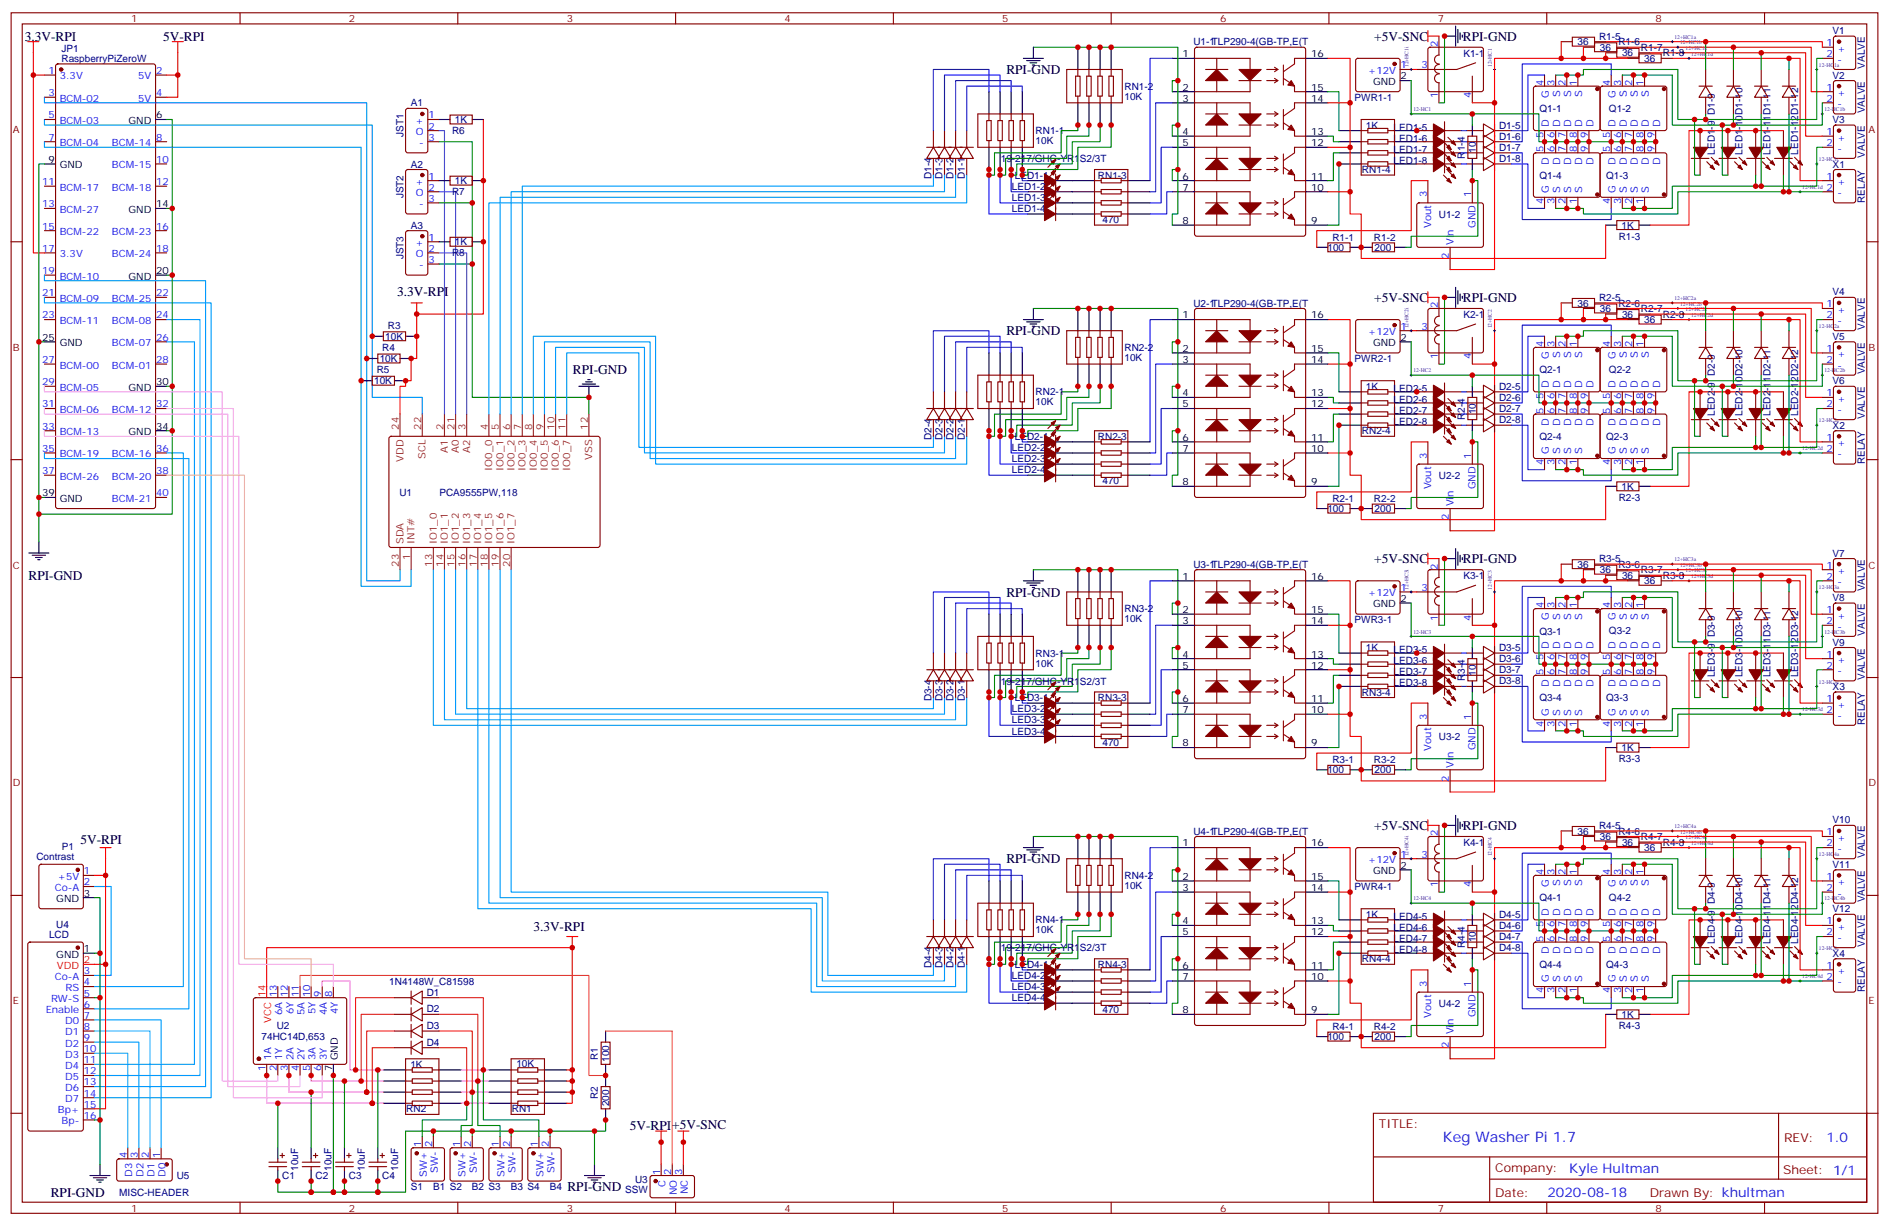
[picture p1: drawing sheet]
<svg xmlns="http://www.w3.org/2000/svg" width="600mm" height="389mm" viewBox="0 0 600 389" stroke-linecap="round" stroke-linejoin="round" font-family="sans-serif">
<defs><g id="words">
<text font-size="4.6" fill="#00f" x="458.1" y="362.3">Keg Washer Pi 1.7</text>
<g font-size="4.2">
<text x="7.9" y="12.9">3.3V-RPI</text>
<text x="51.8" y="12.9">5V-RPI</text>
<text x="436.3" y="12.9">+5V-SNC</text>
<text x="464.4" y="12.9">RPI-GND</text>
<text x="319.5" y="23.5">RPI-GND</text>
<text x="126.1" y="94">3.3V-RPI</text>
<text x="436.3" y="95.8">+5V-SNC</text>
<text x="464.4" y="95.8">RPI-GND</text>
<text x="319.5" y="106.4">RPI-GND</text>
<text x="181.9" y="118.8">RPI-GND</text>
<text x="436.3" y="178.7">+5V-SNC</text>
<text x="464.4" y="178.7">RPI-GND</text>
<text x="9.1" y="184">RPI-GND</text>
<text x="319.5" y="189.3">RPI-GND</text>
<text x="436.3" y="263.3">+5V-SNC</text>
<text x="464.4" y="263.3">RPI-GND</text>
<text x="25.5" y="268">5V-RPI</text>
<text x="319.5" y="274">RPI-GND</text>
<text x="169.3" y="295.5">3.3V-RPI</text>
<text x="200" y="358.6">5V-RPI</text>
<text x="213.4" y="358.2">+5V-SNC</text>
<text x="16.1" y="379.8">RPI-GND</text>
<text x="180.1" y="378.1">RPI-GND</text>
</g>
<g font-size="4.2" fill="#00f">
<text x="579.8" y="362.6">1.0</text>
<text x="498.2" y="372.1">Kyle Hultman</text>
<text x="491.3" y="379.9">2020-08-18</text>
</g>
<g font-size="3.9" fill="#800">
<text x="437.8" y="357.9">TITLE:</text>
<text x="566.4" y="362.6">REV:</text>
<text x="474.7" y="372.1">Company:</text>
<text x="566.1" y="372.7">Sheet: 1/1</text>
<text x="474.7" y="379.8">Date:</text>
<text x="523.7" y="379.9">Drawn By: khultman</text>
</g>
<g font-size="3.2" fill="#800">
<text x="41.6" y="7.1">1</text>
<text x="110.8" y="7.1">2</text>
<text x="179.9" y="7.1">3</text>
<text x="249.1" y="7.1">4</text>
<text x="318.2" y="7.1">5</text>
<text x="387.3" y="7.1">6</text>
<text x="456.5" y="7.1">7</text>
<text x="525.6" y="7.1">8</text>
<text x="4.1" y="42.2">A</text>
<text x="593.2" y="42.2">A</text>
<text x="4.1" y="111.3">B</text>
<text x="593.2" y="111.3">B</text>
<text x="4.1" y="180.4">C</text>
<text x="593.2" y="180.4">C</text>
<text x="4.1" y="249.6">D</text>
<text x="593.2" y="249.6">D</text>
<text x="4.1" y="318.7">E</text>
<text x="593.2" y="318.7">E</text>
<text x="41.6" y="384.5">1</text>
<text x="110.8" y="384.5">2</text>
<text x="179.9" y="384.5">3</text>
<text x="249.1" y="384.5">4</text>
<text x="318.2" y="384.5">5</text>
<text x="387.3" y="384.5">6</text>
<text x="456.5" y="384.5">7</text>
<text x="525.6" y="384.5">8</text>
</g>
<g font-size="3.2" fill="#000080">
<text x="581.8" y="10.8">V1</text>
<text x="19.5" y="16.6">JP1</text>
<text x="378.9" y="14.4">U1-1TLP290-4(GB-TP,E(T</text>
<text x="464.6" y="17.9">K1-1</text>
<text x="500.9" y="14.4">36</text>
<text x="507.7" y="12.6">R1-5</text>
<text x="507.9" y="16.2">36</text>
<text x="513.8" y="14.4">R1-6</text>
<text x="515" y="17.9">36</text>
<text x="521" y="16.2">R1-7</text>
<text x="527.9" y="17.9">R1-8</text>
<text x="19.5" y="19.6">RaspberryPiZeroW</text>
<text x="522" y="19.7">36</text>
<text x="592" y="21.8" transform="rotate(-90 592 21.8)">VALVE</text>
<text x="357" y="28.5">RN1-2</text>
<text x="581.8" y="25">V2</text>
<text x="130.4" y="33.8">A1</text>
<text x="357" y="31.6">10K</text>
<text x="430" y="32">PWR1-1</text>
<text x="488.7" y="35.6">Q1-1</text>
<text x="510.8" y="35.6">Q1-2</text>
<text x="592" y="35.9" transform="rotate(-90 592 35.9)">VALVE</text>
<text x="144.4" y="39.1">1K</text>
<text x="433.7" y="40.8">1K</text>
<text x="442.4" y="41.5">LED1-5</text>
<text x="475.9" y="40.8">D1-5</text>
<text x="544.4" y="36.5" transform="rotate(-90 544.4 36.5)">D1-9</text>
<text x="581.8" y="39.1">V3</text>
<text x="128.1" y="43.5" transform="rotate(-90 128.1 43.5)">JST1</text>
<text x="143.5" y="42.6">R6</text>
<text x="328.8" y="45.7">10K</text>
<text x="328.8" y="42.6">RN1-1</text>
<text x="442.4" y="45">LED1-6</text>
<text x="475.9" y="44.4">D1-6</text>
<text x="475.9" y="47.9">D1-7</text>
<text x="130.4" y="53.2">A2</text>
<text x="317.8" y="51.4">19-217/GHC-YR1S2/3T</text>
<text x="442.4" y="48.5">LED1-7</text>
<text x="442.4" y="52">LED1-8</text>
<text x="465" y="50.3" transform="rotate(-90 465 50.3)">R1-4</text>
<text x="468.5" y="48.6" transform="rotate(-90 468.5 48.6)">10</text>
<text x="475.9" y="51.4">D1-8</text>
<text x="544.4" y="49.1" transform="rotate(-90 544.4 49.1)">LED1-9</text>
<text x="553.2" y="49.1" transform="rotate(-90 553.2 49.1)">LED1-10D1-10</text>
<text x="562.1" y="49.1" transform="rotate(-90 562.1 49.1)">LED1-11D1-11</text>
<text x="570.9" y="49.1" transform="rotate(-90 570.9 49.1)">LED1-12D1-12</text>
<text x="581.8" y="53.2">X1</text>
<text x="592" y="50" transform="rotate(-90 592 50)">VALVE</text>
<text x="144.4" y="58.5">1K</text>
<text x="295.7" y="56.8" transform="rotate(-90 295.7 56.8)">D1-4</text>
<text x="299.2" y="56.8" transform="rotate(-90 299.2 56.8)">D1-3</text>
<text x="302.8" y="56.8" transform="rotate(-90 302.8 56.8)">D1-2</text>
<text x="306.3" y="56.8" transform="rotate(-90 306.3 56.8)">D1-1</text>
<text x="322.2" y="56.7">LED1-1</text>
<text x="348.6" y="56.7">RN1-3</text>
<text x="432.4" y="54.9">RN1-4</text>
<text x="488.7" y="56.7">Q1-4</text>
<text x="509.9" y="56.7">Q1-3</text>
<text x="128.1" y="62.9" transform="rotate(-90 128.1 62.9)">JST2</text>
<text x="143.5" y="62">R7</text>
<text x="321.3" y="60.3">LED1-2</text>
<text x="321.3" y="63.8">LED1-3</text>
<text x="592" y="64.4" transform="rotate(-90 592 64.4)">RELAY</text>
<text x="321.3" y="67.3">LED1-4</text>
<text x="350" y="70.9">470</text>
<text x="456.8" y="69.1">U1-2</text>
<text x="130.4" y="72.6">A3</text>
<text x="144.4" y="77.9">1K</text>
<text x="423" y="76.4">R1-1</text>
<text x="436.2" y="76.4">R1-2</text>
<text x="513.9" y="76.1">R1-3</text>
<text x="514.8" y="72.6">1K</text>
<text x="128.1" y="82.3" transform="rotate(-90 128.1 82.3)">JST3</text>
<text x="143.5" y="81.4">R8</text>
<text x="421.4" y="79.6">100</text>
<text x="436.4" y="79.6">200</text>
<text x="507.7" y="95.5">R2-5</text>
<text x="581.8" y="93.7">V4</text>
<text x="378.9" y="97.3">U2-1TLP290-4(GB-TP,E(T</text>
<text x="464.6" y="100.8">K2-1</text>
<text x="500.9" y="97.3">36</text>
<text x="507.9" y="99.1">36</text>
<text x="513.8" y="97.3">R2-6</text>
<text x="515" y="100.8">36</text>
<text x="521" y="99.1">R2-7</text>
<text x="527.9" y="100.8">R2-8</text>
<text x="122.3" y="107.8">10K</text>
<text x="123.1" y="104.3">R3</text>
<text x="522" y="102.6">36</text>
<text x="581.8" y="107.9">V5</text>
<text x="592" y="104.7" transform="rotate(-90 592 104.7)">VALVE</text>
<text x="121.4" y="111.4">R4</text>
<text x="357" y="111.4">RN2-2</text>
<text x="119.6" y="118.4">R5</text>
<text x="120.5" y="114.9">10K</text>
<text x="357" y="114.5">10K</text>
<text x="430" y="114.9">PWR2-1</text>
<text x="488.7" y="118.5">Q2-1</text>
<text x="510.8" y="118.5">Q2-2</text>
<text x="544.4" y="119.4" transform="rotate(-90 544.4 119.4)">D2-9</text>
<text x="592" y="118.8" transform="rotate(-90 592 118.8)">VALVE</text>
<text x="118.8" y="122">10K</text>
<text x="328.8" y="125.5">RN2-1</text>
<text x="433.7" y="123.7">1K</text>
<text x="442.4" y="124.4">LED2-5</text>
<text x="475.9" y="123.7">D2-5</text>
<text x="581.8" y="122">V6</text>
<text x="328.8" y="128.6">10K</text>
<text x="442.4" y="127.9">LED2-6</text>
<text x="442.4" y="131.4">LED2-7</text>
<text x="468.6" y="131.5" transform="rotate(-90 468.6 131.5)">10</text>
<text x="475.9" y="130.8">D2-7</text>
<text x="475.9" y="127.3">D2-6</text>
<text x="544.4" y="132" transform="rotate(-90 544.4 132)">LED2-9</text>
<text x="553.2" y="132" transform="rotate(-90 553.2 132)">LED2-10D2-10</text>
<text x="562.1" y="132" transform="rotate(-90 562.1 132)">LED2-11D2-11</text>
<text x="570.9" y="132" transform="rotate(-90 570.9 132)">LED2-12D2-12</text>
<text x="432.4" y="137.8">RN2-4</text>
<text x="442.4" y="134.9">LED2-8</text>
<text x="465" y="133.2" transform="rotate(-90 465 133.2)">R2-4</text>
<text x="475.9" y="134.3">D2-8</text>
<text x="581.8" y="136.1">X2</text>
<text x="592" y="132.9" transform="rotate(-90 592 132.9)">VALVE</text>
<text x="295.7" y="139.7" transform="rotate(-90 295.7 139.7)">D2-4</text>
<text x="299.2" y="139.7" transform="rotate(-90 299.2 139.7)">D2-3</text>
<text x="302.8" y="139.7" transform="rotate(-90 302.8 139.7)">D2-2</text>
<text x="306.3" y="139.7" transform="rotate(-90 306.3 139.7)">D2-1</text>
<text x="321.3" y="143.2">LED2-2</text>
<text x="322.2" y="139.6">LED2-1</text>
<text x="348.6" y="139.6">RN2-3</text>
<text x="488.7" y="139.6">Q2-4</text>
<text x="509.9" y="139.6">Q2-3</text>
<text x="321.3" y="146.7">LED2-3</text>
<text x="592" y="147.3" transform="rotate(-90 592 147.3)">RELAY</text>
<text x="321.3" y="150.2">LED2-4</text>
<text x="350" y="153.8">470</text>
<text x="456.8" y="152">U2-2</text>
<text x="514.8" y="155.5">1K</text>
<text x="126.8" y="157.3">U1</text>
<text x="139.5" y="157.3">PCA9555PW,118</text>
<text x="423" y="159.3">R2-1</text>
<text x="436.2" y="159.3">R2-2</text>
<text x="513.9" y="159">R2-3</text>
<text x="421.4" y="162.5">100</text>
<text x="436.4" y="162.5">200</text>
<text x="507.7" y="178.4">R3-5</text>
<text x="581.8" y="176.6">V7</text>
<text x="378.9" y="180.2">U3-1TLP290-4(GB-TP,E(T</text>
<text x="464.6" y="183.7">K3-1</text>
<text x="500.9" y="180.2">36</text>
<text x="507.9" y="182">36</text>
<text x="513.8" y="180.2">R3-6</text>
<text x="515" y="183.7">36</text>
<text x="521" y="182">R3-7</text>
<text x="522" y="185.5">36</text>
<text x="527.9" y="183.7">R3-8</text>
<text x="581.8" y="190.8">V8</text>
<text x="592" y="187.6" transform="rotate(-90 592 187.6)">VALVE</text>
<text x="357" y="197.4">10K</text>
<text x="357" y="194.3">RN3-2</text>
<text x="430" y="197.8">PWR3-1</text>
<text x="488.7" y="201.4">Q3-1</text>
<text x="510.8" y="201.4">Q3-2</text>
<text x="544.4" y="202.3" transform="rotate(-90 544.4 202.3)">D3-9</text>
<text x="592" y="201.7" transform="rotate(-90 592 201.7)">VALVE</text>
<text x="328.8" y="208.4">RN3-1</text>
<text x="433.7" y="206.6">1K</text>
<text x="442.4" y="207.3">LED3-5</text>
<text x="475.9" y="206.6">D3-5</text>
<text x="581.8" y="204.9">V9</text>
<text x="328.8" y="211.6">10K</text>
<text x="442.4" y="210.8">LED3-6</text>
<text x="442.4" y="214.3">LED3-7</text>
<text x="468.6" y="214.4" transform="rotate(-90 468.6 214.4)">10</text>
<text x="475.9" y="213.7">D3-7</text>
<text x="475.9" y="210.2">D3-6</text>
<text x="544.4" y="214.9" transform="rotate(-90 544.4 214.9)">LED3-9</text>
<text x="553.2" y="214.9" transform="rotate(-90 553.2 214.9)">LED3-10D3-10</text>
<text x="562.1" y="214.9" transform="rotate(-90 562.1 214.9)">LED3-11D3-11</text>
<text x="570.9" y="214.9" transform="rotate(-90 570.9 214.9)">LED3-12D3-12</text>
<text x="592" y="215.8" transform="rotate(-90 592 215.8)">VALVE</text>
<text x="317.8" y="217.2">19-217/GHC-YR1S2/3T</text>
<text x="432.4" y="220.7">RN3-4</text>
<text x="442.4" y="217.8">LED3-8</text>
<text x="465" y="216.1" transform="rotate(-90 465 216.1)">R3-4</text>
<text x="475.9" y="217.2">D3-8</text>
<text x="581.8" y="219">X3</text>
<text x="295.7" y="222.6" transform="rotate(-90 295.7 222.6)">D3-4</text>
<text x="299.2" y="222.6" transform="rotate(-90 299.2 222.6)">D3-3</text>
<text x="302.8" y="222.6" transform="rotate(-90 302.8 222.6)">D3-2</text>
<text x="306.3" y="222.6" transform="rotate(-90 306.3 222.6)">D3-1</text>
<text x="321.3" y="226.1">LED3-2</text>
<text x="322.2" y="222.5">LED3-1</text>
<text x="348.6" y="222.5">RN3-3</text>
<text x="488.7" y="222.5">Q3-4</text>
<text x="509.9" y="222.5">Q3-3</text>
<text x="321.3" y="233.1">LED3-4</text>
<text x="321.3" y="229.6">LED3-3</text>
<text x="592" y="230.2" transform="rotate(-90 592 230.2)">RELAY</text>
<text x="350" y="236.7">470</text>
<text x="456.8" y="234.9">U3-2</text>
<text x="514.8" y="238.4">1K</text>
<text x="421.4" y="245.4">100</text>
<text x="423" y="242.2">R3-1</text>
<text x="436.2" y="242.2">R3-2</text>
<text x="436.4" y="245.4">200</text>
<text x="513.9" y="241.9">R3-3</text>
<text x="507.7" y="263.1">R4-5</text>
<text x="581.8" y="261.3">V10</text>
<text x="19.6" y="269.9">P1</text>
<text x="378.9" y="264.9">U4-1TLP290-4(GB-TP,E(T</text>
<text x="464.6" y="268.4">K4-1</text>
<text x="500.9" y="264.9">36</text>
<text x="507.9" y="266.6">36</text>
<text x="513.8" y="264.9">R4-6</text>
<text x="515" y="268.4">36</text>
<text x="521" y="266.6">R4-7</text>
<text x="527.9" y="268.4">R4-8</text>
<text x="11.5" y="273">Contrast</text>
<text x="522" y="270.2">36</text>
<text x="581.8" y="275.4">V11</text>
<text x="592" y="272.3" transform="rotate(-90 592 272.3)">VALVE</text>
<text x="357" y="278.9">RN4-2</text>
<text x="357" y="282.1">10K</text>
<text x="430" y="282.5">PWR4-1</text>
<text x="488.7" y="286">Q4-1</text>
<text x="510.8" y="286">Q4-2</text>
<text x="544.4" y="287" transform="rotate(-90 544.4 287)">D4-9</text>
<text x="592" y="286.4" transform="rotate(-90 592 286.4)">VALVE</text>
<text x="328.8" y="293">RN4-1</text>
<text x="433.7" y="291.3">1K</text>
<text x="442.4" y="291.9">LED4-5</text>
<text x="475.9" y="291.3">D4-5</text>
<text x="581.8" y="289.5">V12</text>
<text x="15.6" y="297.8">LCD</text>
<text x="17.9" y="294.6">U4</text>
<text x="328.8" y="296.2">10K</text>
<text x="442.4" y="295.4">LED4-6</text>
<text x="442.4" y="299">LED4-7</text>
<text x="468.6" y="299" transform="rotate(-90 468.6 299)">10</text>
<text x="475.9" y="298.4">D4-7</text>
<text x="475.9" y="294.8">D4-6</text>
<text x="544.4" y="299.6" transform="rotate(-90 544.4 299.6)">LED4-9</text>
<text x="553.2" y="299.6" transform="rotate(-90 553.2 299.6)">LED4-10D4-10</text>
<text x="562.1" y="299.6" transform="rotate(-90 562.1 299.6)">LED4-11D4-11</text>
<text x="570.9" y="299.6" transform="rotate(-90 570.9 299.6)">LED4-12D4-12</text>
<text x="317.8" y="301.9">19-217/GHC-YR1S2/3T</text>
<text x="432.4" y="305.4">RN4-4</text>
<text x="442.4" y="302.5">LED4-8</text>
<text x="465" y="300.8" transform="rotate(-90 465 300.8)">R4-4</text>
<text x="475.9" y="301.9">D4-8</text>
<text x="581.8" y="303.6">X4</text>
<text x="592" y="300.5" transform="rotate(-90 592 300.5)">VALVE</text>
<text x="295.7" y="307.3" transform="rotate(-90 295.7 307.3)">D4-4</text>
<text x="299.2" y="307.3" transform="rotate(-90 299.2 307.3)">D4-3</text>
<text x="302.8" y="307.3" transform="rotate(-90 302.8 307.3)">D4-2</text>
<text x="306.3" y="307.3" transform="rotate(-90 306.3 307.3)">D4-1</text>
<text x="321.3" y="310.7">LED4-2</text>
<text x="322.2" y="307.2">LED4-1</text>
<text x="348.6" y="307.2">RN4-3</text>
<text x="488.7" y="307.2">Q4-4</text>
<text x="509.9" y="307.2">Q4-3</text>
<text x="123.6" y="312.5">1N4148W_C81598</text>
<text x="135.5" y="316">D1</text>
<text x="321.3" y="317.8">LED4-4</text>
<text x="321.3" y="314.3">LED4-3</text>
<text x="592" y="314.8" transform="rotate(-90 592 314.8)">RELAY</text>
<text x="135.5" y="321.3">D2</text>
<text x="350" y="321.3">470</text>
<text x="456.8" y="319.5">U4-2</text>
<text x="514.8" y="323">1K</text>
<text x="87.9" y="326.6">U2</text>
<text x="135.5" y="326.6">D3</text>
<text x="423" y="326.8">R4-1</text>
<text x="436.2" y="326.8">R4-2</text>
<text x="513.9" y="326.6">R4-3</text>
<text x="83.1" y="330.1">74HC14D,653</text>
<text x="135.5" y="331.9">D4</text>
<text x="421.4" y="330">100</text>
<text x="436.4" y="330">200</text>
<text x="130.3" y="338.9">1K</text>
<text x="163.9" y="338.5">10K</text>
<text x="189.9" y="336.4" transform="rotate(-90 189.9 336.4)">R1</text>
<text x="193.4" y="337" transform="rotate(-90 193.4 337)">100</text>
<text x="129" y="353">RN2</text>
<text x="162.5" y="353">RN1</text>
<text x="189.9" y="348.7" transform="rotate(-90 189.9 348.7)">R2</text>
<text x="193.4" y="351.1" transform="rotate(-90 193.4 351.1)">200</text>
<text x="94.6" y="371.5" transform="rotate(-90 94.6 371.5)">10uF</text>
<text x="105.2" y="371.5" transform="rotate(-90 105.2 371.5)">10uF</text>
<text x="115.8" y="371.5" transform="rotate(-90 115.8 371.5)">10uF</text>
<text x="126.4" y="371.5" transform="rotate(-90 126.4 371.5)">10uF</text>
<text x="56.1" y="374.2">U5</text>
<text x="89.6" y="374.2">C1</text>
<text x="100.2" y="374.2">C2</text>
<text x="110.8" y="374.2">C3</text>
<text x="121.4" y="374.2">C4</text>
<text x="130.4" y="377.7">S1</text>
<text x="137.5" y="377.7">B1 S2</text>
<text x="149.8" y="377.7">B2 S3</text>
<text x="162.2" y="377.7">B3 S4</text>
<text x="174.5" y="377.7">B4</text>
<text x="201.6" y="375.5">U3</text>
<text x="37.9" y="379.5">MISC-HEADER</text>
<text x="198.4" y="378.7">SSW</text>
</g>
<g font-size="3.2" fill="#00f">
<text x="456.5" y="15" transform="rotate(-90 456.5 15)">2</text>
<text x="579.9" y="14.6">1</text>
<text x="583.4" y="16.4">+</text>
<text x="15.4" y="23.5">1</text>
<text x="49.6" y="23.5">2</text>
<text x="434.4" y="23.5">+12V</text>
<text x="444.7" y="21.7">1</text>
<text x="451.3" y="21.7">3</text>
<text x="579.9" y="18.2">2</text>
<text x="583.4" y="19.9">-</text>
<text x="18.9" y="25.2">3.3V</text>
<text x="43.9" y="25.2">5V</text>
<text x="490" y="27.2" transform="rotate(-90 490 27.2)">4</text>
<text x="493.5" y="27.2" transform="rotate(-90 493.5 27.2)">3</text>
<text x="497.1" y="27.2" transform="rotate(-90 497.1 27.2)">2</text>
<text x="500.6" y="27.2" transform="rotate(-90 500.6 27.2)">1</text>
<text x="511.2" y="27.2" transform="rotate(-90 511.2 27.2)">4</text>
<text x="514.7" y="27.2" transform="rotate(-90 514.7 27.2)">3</text>
<text x="518.2" y="27.2" transform="rotate(-90 518.2 27.2)">2</text>
<text x="521.8" y="27.2" transform="rotate(-90 521.8 27.2)">1</text>
<text x="579.9" y="28.8">1</text>
<text x="15.4" y="30.5">3</text>
<text x="18.9" y="32.3">BCM-02</text>
<text x="43.9" y="32.3">5V</text>
<text x="49.6" y="30.5">4</text>
<text x="456.5" y="31.1" transform="rotate(-90 456.5 31.1)">1</text>
<text x="467.1" y="31.1" transform="rotate(-90 467.1 31.1)">4</text>
<text x="491.8" y="31.1" transform="rotate(-90 491.8 31.1)">G</text>
<text x="495.3" y="30.8" transform="rotate(-90 495.3 30.8)">S</text>
<text x="498.8" y="30.8" transform="rotate(-90 498.8 30.8)">S</text>
<text x="502.4" y="30.8" transform="rotate(-90 502.4 30.8)">S</text>
<text x="512.9" y="31.1" transform="rotate(-90 512.9 31.1)">G</text>
<text x="516.5" y="30.8" transform="rotate(-90 516.5 30.8)">S</text>
<text x="520" y="30.8" transform="rotate(-90 520 30.8)">S</text>
<text x="523.5" y="30.8" transform="rotate(-90 523.5 30.8)">S</text>
<text x="579.9" y="32.3">2</text>
<text x="583.4" y="30.5">+</text>
<text x="583.4" y="34">-</text>
<text x="15.4" y="37.6">5</text>
<text x="18.9" y="39.3">BCM-03</text>
<text x="131.9" y="39.3">+</text>
<text x="136" y="37.6">1</text>
<text x="136" y="41.1">2</text>
<text x="491.8" y="40.1" transform="rotate(-90 491.8 40.1)">D</text>
<text x="495.3" y="40.1" transform="rotate(-90 495.3 40.1)">D</text>
<text x="498.8" y="40.1" transform="rotate(-90 498.8 40.1)">D</text>
<text x="502.4" y="40.1" transform="rotate(-90 502.4 40.1)">D</text>
<text x="505.9" y="40.1" transform="rotate(-90 505.9 40.1)">D</text>
<text x="512.9" y="40.1" transform="rotate(-90 512.9 40.1)">D</text>
<text x="516.5" y="40.1" transform="rotate(-90 516.5 40.1)">D</text>
<text x="520" y="40.1" transform="rotate(-90 520 40.1)">D</text>
<text x="523.5" y="40.1" transform="rotate(-90 523.5 40.1)">D</text>
<text x="527" y="40.1" transform="rotate(-90 527 40.1)">D</text>
<text x="15.4" y="44.6">7</text>
<text x="18.9" y="46.4">BCM-04</text>
<text x="35.5" y="46.4">BCM-14</text>
<text x="49.6" y="44.6">8</text>
<text x="132" y="42.9">O</text>
<text x="133.1" y="46.4">-</text>
<text x="136" y="44.6">3</text>
<text x="490" y="43.6" transform="rotate(-90 490 43.6)">5</text>
<text x="493.5" y="43.6" transform="rotate(-90 493.5 43.6)">6</text>
<text x="497.1" y="43.6" transform="rotate(-90 497.1 43.6)">7</text>
<text x="500.6" y="43.6" transform="rotate(-90 500.6 43.6)">8</text>
<text x="504.1" y="43.6" transform="rotate(-90 504.1 43.6)">9</text>
<text x="511.2" y="43.6" transform="rotate(-90 511.2 43.6)">5</text>
<text x="514.7" y="43.6" transform="rotate(-90 514.7 43.6)">6</text>
<text x="518.2" y="43.6" transform="rotate(-90 518.2 43.6)">7</text>
<text x="521.8" y="43.6" transform="rotate(-90 521.8 43.6)">8</text>
<text x="525.3" y="43.6" transform="rotate(-90 525.3 43.6)">9</text>
<text x="579.9" y="42.9">1</text>
<text x="579.9" y="46.4">2</text>
<text x="583.4" y="44.6">+</text>
<text x="35.5" y="53.4">BCM-15</text>
<text x="49.6" y="51.7">10</text>
<text x="490" y="48.3" transform="rotate(-90 490 48.3)">5</text>
<text x="491.8" y="52.3" transform="rotate(-90 491.8 52.3)">D</text>
<text x="493.5" y="48.3" transform="rotate(-90 493.5 48.3)">6</text>
<text x="495.3" y="52.3" transform="rotate(-90 495.3 52.3)">D</text>
<text x="497.1" y="48.3" transform="rotate(-90 497.1 48.3)">7</text>
<text x="498.8" y="52.3" transform="rotate(-90 498.8 52.3)">D</text>
<text x="500.6" y="48.3" transform="rotate(-90 500.6 48.3)">8</text>
<text x="502.4" y="52.3" transform="rotate(-90 502.4 52.3)">D</text>
<text x="504.1" y="48.3" transform="rotate(-90 504.1 48.3)">9</text>
<text x="505.9" y="52.3" transform="rotate(-90 505.9 52.3)">D</text>
<text x="511.2" y="48.3" transform="rotate(-90 511.2 48.3)">5</text>
<text x="512.9" y="52.3" transform="rotate(-90 512.9 52.3)">D</text>
<text x="514.7" y="48.3" transform="rotate(-90 514.7 48.3)">6</text>
<text x="516.5" y="52.3" transform="rotate(-90 516.5 52.3)">D</text>
<text x="518.2" y="48.3" transform="rotate(-90 518.2 48.3)">7</text>
<text x="520" y="52.3" transform="rotate(-90 520 52.3)">D</text>
<text x="521.8" y="48.3" transform="rotate(-90 521.8 48.3)">8</text>
<text x="523.5" y="52.3" transform="rotate(-90 523.5 52.3)">D</text>
<text x="525.3" y="48.3" transform="rotate(-90 525.3 48.3)">9</text>
<text x="527" y="52.3" transform="rotate(-90 527 52.3)">D</text>
<text x="583.4" y="48.2">-</text>
<text x="13.4" y="58.7">11</text>
<text x="49.6" y="58.7">12</text>
<text x="131.9" y="58.7">+</text>
<text x="136" y="57">1</text>
<text x="579.9" y="57">1</text>
<text x="583.4" y="58.7">+</text>
<text x="13.4" y="65.8">13</text>
<text x="18.9" y="60.5">BCM-17</text>
<text x="35.5" y="60.5">BCM-18</text>
<text x="132" y="62.3">O</text>
<text x="133.1" y="65.8">-</text>
<text x="136" y="60.5">2</text>
<text x="136" y="64">3</text>
<text x="453" y="62.6" transform="rotate(-90 453 62.6)">3</text>
<text x="467.1" y="62.6" transform="rotate(-90 467.1 62.6)">1</text>
<text x="490" y="64.8" transform="rotate(-90 490 64.8)">4</text>
<text x="491.8" y="61.3" transform="rotate(-90 491.8 61.3)">G</text>
<text x="493.5" y="64.8" transform="rotate(-90 493.5 64.8)">3</text>
<text x="495.3" y="61.3" transform="rotate(-90 495.3 61.3)">S</text>
<text x="497.1" y="64.8" transform="rotate(-90 497.1 64.8)">2</text>
<text x="498.8" y="61.3" transform="rotate(-90 498.8 61.3)">S</text>
<text x="500.6" y="64.8" transform="rotate(-90 500.6 64.8)">1</text>
<text x="502.4" y="61.3" transform="rotate(-90 502.4 61.3)">S</text>
<text x="511.2" y="64.8" transform="rotate(-90 511.2 64.8)">4</text>
<text x="512.9" y="61.3" transform="rotate(-90 512.9 61.3)">G</text>
<text x="514.7" y="64.8" transform="rotate(-90 514.7 64.8)">3</text>
<text x="516.5" y="61.3" transform="rotate(-90 516.5 61.3)">S</text>
<text x="518.2" y="64.8" transform="rotate(-90 518.2 64.8)">2</text>
<text x="520" y="61.3" transform="rotate(-90 520 61.3)">S</text>
<text x="521.8" y="64.8" transform="rotate(-90 521.8 64.8)">1</text>
<text x="523.5" y="61.3" transform="rotate(-90 523.5 61.3)">S</text>
<text x="579.9" y="60.5">2</text>
<text x="583.4" y="62.3">-</text>
<text x="18.9" y="67.6">BCM-27</text>
<text x="13.4" y="72.8">15</text>
<text x="18.9" y="74.6">BCM-22</text>
<text x="35.5" y="74.6">BCM-23</text>
<text x="49.6" y="72.8">16</text>
<text x="136" y="76.4">1</text>
<text x="454.4" y="72.4" transform="rotate(-90 454.4 72.4)">Vout</text>
<text x="461.4" y="77.8" transform="rotate(-90 461.4 77.8)">Vin</text>
<text x="468.5" y="72.4" transform="rotate(-90 468.5 72.4)">GND</text>
<text x="13.4" y="79.9">17</text>
<text x="18.9" y="81.7">3.3V</text>
<text x="35.5" y="81.7">BCM-24</text>
<text x="49.6" y="79.9">18</text>
<text x="131.9" y="78.1">+</text>
<text x="132" y="81.7">O</text>
<text x="136" y="79.9">2</text>
<text x="136" y="83.4">3</text>
<text x="460" y="82.3" transform="rotate(-90 460 82.3)">2</text>
<text x="13.4" y="87">19</text>
<text x="18.9" y="88.7">BCM-10</text>
<text x="133.1" y="85.2">-</text>
<text x="13.4" y="94">21</text>
<text x="18.9" y="95.8">BCM-09</text>
<text x="35.5" y="95.8">BCM-25</text>
<text x="49.6" y="94">22</text>
<text x="13.4" y="101.1">23</text>
<text x="49.6" y="101.1">24</text>
<text x="456.5" y="97.9" transform="rotate(-90 456.5 97.9)">2</text>
<text x="579.9" y="97.5">1</text>
<text x="579.9" y="101.1">2</text>
<text x="583.4" y="99.3">+</text>
<text x="18.9" y="102.8">BCM-11</text>
<text x="35.5" y="102.8">BCM-08</text>
<text x="434.4" y="106.4">+12V</text>
<text x="444.7" y="104.6">1</text>
<text x="451.3" y="104.6">3</text>
<text x="583.4" y="102.8">-</text>
<text x="35.5" y="109.9">BCM-07</text>
<text x="49.6" y="108.1">26</text>
<text x="490" y="110.1" transform="rotate(-90 490 110.1)">4</text>
<text x="493.5" y="110.1" transform="rotate(-90 493.5 110.1)">3</text>
<text x="495.3" y="113.7" transform="rotate(-90 495.3 113.7)">S</text>
<text x="497.1" y="110.1" transform="rotate(-90 497.1 110.1)">2</text>
<text x="498.8" y="113.7" transform="rotate(-90 498.8 113.7)">S</text>
<text x="500.6" y="110.1" transform="rotate(-90 500.6 110.1)">1</text>
<text x="502.4" y="113.7" transform="rotate(-90 502.4 113.7)">S</text>
<text x="511.2" y="110.1" transform="rotate(-90 511.2 110.1)">4</text>
<text x="514.7" y="110.1" transform="rotate(-90 514.7 110.1)">3</text>
<text x="516.5" y="113.7" transform="rotate(-90 516.5 113.7)">S</text>
<text x="518.2" y="110.1" transform="rotate(-90 518.2 110.1)">2</text>
<text x="520" y="113.7" transform="rotate(-90 520 113.7)">S</text>
<text x="521.8" y="110.1" transform="rotate(-90 521.8 110.1)">1</text>
<text x="523.5" y="113.7" transform="rotate(-90 523.5 113.7)">S</text>
<text x="579.9" y="111.7">1</text>
<text x="583.4" y="113.4">+</text>
<text x="13.4" y="115.2">27</text>
<text x="18.9" y="116.9">BCM-00</text>
<text x="35.5" y="116.9">BCM-01</text>
<text x="49.6" y="115.2">28</text>
<text x="456.5" y="114" transform="rotate(-90 456.5 114)">1</text>
<text x="467.1" y="114" transform="rotate(-90 467.1 114)">4</text>
<text x="491.8" y="114" transform="rotate(-90 491.8 114)">G</text>
<text x="512.9" y="114" transform="rotate(-90 512.9 114)">G</text>
<text x="579.9" y="115.2">2</text>
<text x="583.4" y="116.9">-</text>
<text x="13.4" y="122.2">29</text>
<text x="18.9" y="124">BCM-05</text>
<text x="491.8" y="123" transform="rotate(-90 491.8 123)">D</text>
<text x="495.3" y="123" transform="rotate(-90 495.3 123)">D</text>
<text x="498.8" y="123" transform="rotate(-90 498.8 123)">D</text>
<text x="502.4" y="123" transform="rotate(-90 502.4 123)">D</text>
<text x="505.9" y="123" transform="rotate(-90 505.9 123)">D</text>
<text x="512.9" y="123" transform="rotate(-90 512.9 123)">D</text>
<text x="516.5" y="123" transform="rotate(-90 516.5 123)">D</text>
<text x="520" y="123" transform="rotate(-90 520 123)">D</text>
<text x="523.5" y="123" transform="rotate(-90 523.5 123)">D</text>
<text x="527" y="123" transform="rotate(-90 527 123)">D</text>
<text x="579.9" y="125.8">1</text>
<text x="13.4" y="129.3">31</text>
<text x="18.9" y="131.1">BCM-06</text>
<text x="35.5" y="131.1">BCM-12</text>
<text x="49.6" y="129.3">32</text>
<text x="490" y="131.2" transform="rotate(-90 490 131.2)">5</text>
<text x="490" y="126.5" transform="rotate(-90 490 126.5)">5</text>
<text x="493.5" y="131.2" transform="rotate(-90 493.5 131.2)">6</text>
<text x="493.5" y="126.5" transform="rotate(-90 493.5 126.5)">6</text>
<text x="497.1" y="131.2" transform="rotate(-90 497.1 131.2)">7</text>
<text x="497.1" y="126.5" transform="rotate(-90 497.1 126.5)">7</text>
<text x="500.6" y="131.2" transform="rotate(-90 500.6 131.2)">8</text>
<text x="500.6" y="126.5" transform="rotate(-90 500.6 126.5)">8</text>
<text x="504.1" y="131.2" transform="rotate(-90 504.1 131.2)">9</text>
<text x="504.1" y="126.5" transform="rotate(-90 504.1 126.5)">9</text>
<text x="511.2" y="131.2" transform="rotate(-90 511.2 131.2)">5</text>
<text x="511.2" y="126.5" transform="rotate(-90 511.2 126.5)">5</text>
<text x="514.7" y="131.2" transform="rotate(-90 514.7 131.2)">6</text>
<text x="514.7" y="126.5" transform="rotate(-90 514.7 126.5)">6</text>
<text x="518.2" y="131.2" transform="rotate(-90 518.2 131.2)">7</text>
<text x="518.2" y="126.5" transform="rotate(-90 518.2 126.5)">7</text>
<text x="521.8" y="131.2" transform="rotate(-90 521.8 131.2)">8</text>
<text x="521.8" y="126.5" transform="rotate(-90 521.8 126.5)">8</text>
<text x="525.3" y="131.2" transform="rotate(-90 525.3 131.2)">9</text>
<text x="525.3" y="126.5" transform="rotate(-90 525.3 126.5)">9</text>
<text x="579.9" y="129.3">2</text>
<text x="583.4" y="127.5">+</text>
<text x="583.4" y="131.1">-</text>
<text x="13.4" y="136.3">33</text>
<text x="491.8" y="135.2" transform="rotate(-90 491.8 135.2)">D</text>
<text x="495.3" y="135.2" transform="rotate(-90 495.3 135.2)">D</text>
<text x="498.8" y="135.2" transform="rotate(-90 498.8 135.2)">D</text>
<text x="502.4" y="135.2" transform="rotate(-90 502.4 135.2)">D</text>
<text x="505.9" y="135.2" transform="rotate(-90 505.9 135.2)">D</text>
<text x="512.9" y="135.2" transform="rotate(-90 512.9 135.2)">D</text>
<text x="516.5" y="135.2" transform="rotate(-90 516.5 135.2)">D</text>
<text x="520" y="135.2" transform="rotate(-90 520 135.2)">D</text>
<text x="523.5" y="135.2" transform="rotate(-90 523.5 135.2)">D</text>
<text x="527" y="135.2" transform="rotate(-90 527 135.2)">D</text>
<text x="13.4" y="143.4">35</text>
<text x="18.9" y="138.1">BCM-13</text>
<text x="49.6" y="143.4">36</text>
<text x="579.9" y="139.9">1</text>
<text x="579.9" y="143.4">2</text>
<text x="583.4" y="141.6">+</text>
<text x="18.9" y="145.2">BCM-19</text>
<text x="35.5" y="145.2">BCM-16</text>
<text x="453" y="145.5" transform="rotate(-90 453 145.5)">3</text>
<text x="467.1" y="145.5" transform="rotate(-90 467.1 145.5)">1</text>
<text x="490" y="147.7" transform="rotate(-90 490 147.7)">4</text>
<text x="491.8" y="144.2" transform="rotate(-90 491.8 144.2)">G</text>
<text x="493.5" y="147.7" transform="rotate(-90 493.5 147.7)">3</text>
<text x="495.3" y="144.2" transform="rotate(-90 495.3 144.2)">S</text>
<text x="497.1" y="147.7" transform="rotate(-90 497.1 147.7)">2</text>
<text x="498.8" y="144.2" transform="rotate(-90 498.8 144.2)">S</text>
<text x="500.6" y="147.7" transform="rotate(-90 500.6 147.7)">1</text>
<text x="502.4" y="144.2" transform="rotate(-90 502.4 144.2)">S</text>
<text x="511.2" y="147.7" transform="rotate(-90 511.2 147.7)">4</text>
<text x="512.9" y="144.2" transform="rotate(-90 512.9 144.2)">G</text>
<text x="514.7" y="147.7" transform="rotate(-90 514.7 147.7)">3</text>
<text x="516.5" y="144.2" transform="rotate(-90 516.5 144.2)">S</text>
<text x="518.2" y="147.7" transform="rotate(-90 518.2 147.7)">2</text>
<text x="520" y="144.2" transform="rotate(-90 520 144.2)">S</text>
<text x="521.8" y="147.7" transform="rotate(-90 521.8 147.7)">1</text>
<text x="523.5" y="144.2" transform="rotate(-90 523.5 144.2)">S</text>
<text x="583.4" y="145.2">-</text>
<text x="13.4" y="150.5">37</text>
<text x="18.9" y="152.2">BCM-26</text>
<text x="35.5" y="152.2">BCM-20</text>
<text x="49.6" y="150.5">38</text>
<text x="454.4" y="155.3" transform="rotate(-90 454.4 155.3)">Vout</text>
<text x="468.5" y="155.3" transform="rotate(-90 468.5 155.3)">GND</text>
<text x="35.5" y="159.3">BCM-21</text>
<text x="49.6" y="157.5">40</text>
<text x="461.4" y="160.7" transform="rotate(-90 461.4 160.7)">Vin</text>
<text x="460" y="165.2" transform="rotate(-90 460 165.2)">2</text>
<text x="456.5" y="180.8" transform="rotate(-90 456.5 180.8)">2</text>
<text x="579.9" y="180.4">1</text>
<text x="579.9" y="184">2</text>
<text x="583.4" y="182.2">+</text>
<text x="583.4" y="185.7">-</text>
<text x="434.4" y="189.3">+12V</text>
<text x="444.7" y="187.5">1</text>
<text x="451.3" y="187.5">3</text>
<text x="456.5" y="196.9" transform="rotate(-90 456.5 196.9)">1</text>
<text x="467.1" y="196.9" transform="rotate(-90 467.1 196.9)">4</text>
<text x="490" y="193" transform="rotate(-90 490 193)">4</text>
<text x="491.8" y="196.9" transform="rotate(-90 491.8 196.9)">G</text>
<text x="493.5" y="193" transform="rotate(-90 493.5 193)">3</text>
<text x="495.3" y="196.6" transform="rotate(-90 495.3 196.6)">S</text>
<text x="497.1" y="193" transform="rotate(-90 497.1 193)">2</text>
<text x="498.8" y="196.6" transform="rotate(-90 498.8 196.6)">S</text>
<text x="500.6" y="193" transform="rotate(-90 500.6 193)">1</text>
<text x="502.4" y="196.6" transform="rotate(-90 502.4 196.6)">S</text>
<text x="511.2" y="193" transform="rotate(-90 511.2 193)">4</text>
<text x="512.9" y="196.9" transform="rotate(-90 512.9 196.9)">G</text>
<text x="514.7" y="193" transform="rotate(-90 514.7 193)">3</text>
<text x="516.5" y="196.6" transform="rotate(-90 516.5 196.6)">S</text>
<text x="518.2" y="193" transform="rotate(-90 518.2 193)">2</text>
<text x="520" y="196.6" transform="rotate(-90 520 196.6)">S</text>
<text x="521.8" y="193" transform="rotate(-90 521.8 193)">1</text>
<text x="523.5" y="196.6" transform="rotate(-90 523.5 196.6)">S</text>
<text x="579.9" y="194.6">1</text>
<text x="583.4" y="196.3">+</text>
<text x="579.9" y="198.1">2</text>
<text x="583.4" y="199.8">-</text>
<text x="490" y="209.5" transform="rotate(-90 490 209.5)">5</text>
<text x="491.8" y="206" transform="rotate(-90 491.8 206)">D</text>
<text x="493.5" y="209.5" transform="rotate(-90 493.5 209.5)">6</text>
<text x="495.3" y="206" transform="rotate(-90 495.3 206)">D</text>
<text x="497.1" y="209.5" transform="rotate(-90 497.1 209.5)">7</text>
<text x="498.8" y="206" transform="rotate(-90 498.8 206)">D</text>
<text x="500.6" y="209.5" transform="rotate(-90 500.6 209.5)">8</text>
<text x="502.4" y="206" transform="rotate(-90 502.4 206)">D</text>
<text x="504.1" y="209.5" transform="rotate(-90 504.1 209.5)">9</text>
<text x="505.9" y="206" transform="rotate(-90 505.9 206)">D</text>
<text x="511.2" y="209.5" transform="rotate(-90 511.2 209.5)">5</text>
<text x="512.9" y="206" transform="rotate(-90 512.9 206)">D</text>
<text x="514.7" y="209.5" transform="rotate(-90 514.7 209.5)">6</text>
<text x="516.5" y="206" transform="rotate(-90 516.5 206)">D</text>
<text x="518.2" y="209.5" transform="rotate(-90 518.2 209.5)">7</text>
<text x="520" y="206" transform="rotate(-90 520 206)">D</text>
<text x="521.8" y="209.5" transform="rotate(-90 521.8 209.5)">8</text>
<text x="523.5" y="206" transform="rotate(-90 523.5 206)">D</text>
<text x="525.3" y="209.5" transform="rotate(-90 525.3 209.5)">9</text>
<text x="527" y="206" transform="rotate(-90 527 206)">D</text>
<text x="579.9" y="208.7">1</text>
<text x="490" y="214.1" transform="rotate(-90 490 214.1)">5</text>
<text x="493.5" y="214.1" transform="rotate(-90 493.5 214.1)">6</text>
<text x="497.1" y="214.1" transform="rotate(-90 497.1 214.1)">7</text>
<text x="500.6" y="214.1" transform="rotate(-90 500.6 214.1)">8</text>
<text x="504.1" y="214.1" transform="rotate(-90 504.1 214.1)">9</text>
<text x="511.2" y="214.1" transform="rotate(-90 511.2 214.1)">5</text>
<text x="514.7" y="214.1" transform="rotate(-90 514.7 214.1)">6</text>
<text x="518.2" y="214.1" transform="rotate(-90 518.2 214.1)">7</text>
<text x="521.8" y="214.1" transform="rotate(-90 521.8 214.1)">8</text>
<text x="525.3" y="214.1" transform="rotate(-90 525.3 214.1)">9</text>
<text x="579.9" y="212.2">2</text>
<text x="583.4" y="210.4">+</text>
<text x="583.4" y="214">-</text>
<text x="491.8" y="218.1" transform="rotate(-90 491.8 218.1)">D</text>
<text x="495.3" y="218.1" transform="rotate(-90 495.3 218.1)">D</text>
<text x="498.8" y="218.1" transform="rotate(-90 498.8 218.1)">D</text>
<text x="502.4" y="218.1" transform="rotate(-90 502.4 218.1)">D</text>
<text x="505.9" y="218.1" transform="rotate(-90 505.9 218.1)">D</text>
<text x="512.9" y="218.1" transform="rotate(-90 512.9 218.1)">D</text>
<text x="516.5" y="218.1" transform="rotate(-90 516.5 218.1)">D</text>
<text x="520" y="218.1" transform="rotate(-90 520 218.1)">D</text>
<text x="523.5" y="218.1" transform="rotate(-90 523.5 218.1)">D</text>
<text x="527" y="218.1" transform="rotate(-90 527 218.1)">D</text>
<text x="491.8" y="227.1" transform="rotate(-90 491.8 227.1)">G</text>
<text x="495.3" y="227.1" transform="rotate(-90 495.3 227.1)">S</text>
<text x="498.8" y="227.1" transform="rotate(-90 498.8 227.1)">S</text>
<text x="502.4" y="227.1" transform="rotate(-90 502.4 227.1)">S</text>
<text x="512.9" y="227.1" transform="rotate(-90 512.9 227.1)">G</text>
<text x="516.5" y="227.1" transform="rotate(-90 516.5 227.1)">S</text>
<text x="520" y="227.1" transform="rotate(-90 520 227.1)">S</text>
<text x="523.5" y="227.1" transform="rotate(-90 523.5 227.1)">S</text>
<text x="579.9" y="222.8">1</text>
<text x="579.9" y="226.3">2</text>
<text x="583.4" y="224.5">+</text>
<text x="453" y="228.4" transform="rotate(-90 453 228.4)">3</text>
<text x="467.1" y="228.4" transform="rotate(-90 467.1 228.4)">1</text>
<text x="490" y="230.6" transform="rotate(-90 490 230.6)">4</text>
<text x="493.5" y="230.6" transform="rotate(-90 493.5 230.6)">3</text>
<text x="497.1" y="230.6" transform="rotate(-90 497.1 230.6)">2</text>
<text x="500.6" y="230.6" transform="rotate(-90 500.6 230.6)">1</text>
<text x="511.2" y="230.6" transform="rotate(-90 511.2 230.6)">4</text>
<text x="514.7" y="230.6" transform="rotate(-90 514.7 230.6)">3</text>
<text x="518.2" y="230.6" transform="rotate(-90 518.2 230.6)">2</text>
<text x="521.8" y="230.6" transform="rotate(-90 521.8 230.6)">1</text>
<text x="583.4" y="228.1">-</text>
<text x="454.4" y="238.2" transform="rotate(-90 454.4 238.2)">Vout</text>
<text x="468.5" y="238.2" transform="rotate(-90 468.5 238.2)">GND</text>
<text x="461.4" y="243.6" transform="rotate(-90 461.4 243.6)">Vin</text>
<text x="460" y="248.1" transform="rotate(-90 460 248.1)">2</text>
<text x="456.5" y="265.5" transform="rotate(-90 456.5 265.5)">2</text>
<text x="579.9" y="265.1">1</text>
<text x="579.9" y="268.6">2</text>
<text x="583.4" y="266.9">+</text>
<text x="434.4" y="273.9">+12V</text>
<text x="444.7" y="272.2">1</text>
<text x="451.3" y="272.2">3</text>
<text x="583.4" y="270.4">-</text>
<text x="18.4" y="279.2">+5V</text>
<text x="26.6" y="277.5">1</text>
<text x="26.6" y="281">2</text>
<text x="456.5" y="281.6" transform="rotate(-90 456.5 281.6)">1</text>
<text x="467.1" y="281.6" transform="rotate(-90 467.1 281.6)">4</text>
<text x="490" y="277.6" transform="rotate(-90 490 277.6)">4</text>
<text x="491.8" y="281.6" transform="rotate(-90 491.8 281.6)">G</text>
<text x="493.5" y="277.6" transform="rotate(-90 493.5 277.6)">3</text>
<text x="495.3" y="281.3" transform="rotate(-90 495.3 281.3)">S</text>
<text x="497.1" y="277.6" transform="rotate(-90 497.1 277.6)">2</text>
<text x="498.8" y="281.3" transform="rotate(-90 498.8 281.3)">S</text>
<text x="500.6" y="277.6" transform="rotate(-90 500.6 277.6)">1</text>
<text x="502.4" y="281.3" transform="rotate(-90 502.4 281.3)">S</text>
<text x="511.2" y="277.6" transform="rotate(-90 511.2 277.6)">4</text>
<text x="512.9" y="281.6" transform="rotate(-90 512.9 281.6)">G</text>
<text x="514.7" y="277.6" transform="rotate(-90 514.7 277.6)">3</text>
<text x="516.5" y="281.3" transform="rotate(-90 516.5 281.3)">S</text>
<text x="518.2" y="277.6" transform="rotate(-90 518.2 277.6)">2</text>
<text x="520" y="281.3" transform="rotate(-90 520 281.3)">S</text>
<text x="521.8" y="277.6" transform="rotate(-90 521.8 277.6)">1</text>
<text x="523.5" y="281.3" transform="rotate(-90 523.5 281.3)">S</text>
<text x="579.9" y="279.2">1</text>
<text x="583.4" y="281">+</text>
<text x="17.4" y="282.8">Co-A</text>
<text x="579.9" y="282.8">2</text>
<text x="583.4" y="284.5">-</text>
<text x="491.8" y="290.6" transform="rotate(-90 491.8 290.6)">D</text>
<text x="495.3" y="290.6" transform="rotate(-90 495.3 290.6)">D</text>
<text x="498.8" y="290.6" transform="rotate(-90 498.8 290.6)">D</text>
<text x="502.4" y="290.6" transform="rotate(-90 502.4 290.6)">D</text>
<text x="505.9" y="290.6" transform="rotate(-90 505.9 290.6)">D</text>
<text x="512.9" y="290.6" transform="rotate(-90 512.9 290.6)">D</text>
<text x="516.5" y="290.6" transform="rotate(-90 516.5 290.6)">D</text>
<text x="520" y="290.6" transform="rotate(-90 520 290.6)">D</text>
<text x="523.5" y="290.6" transform="rotate(-90 523.5 290.6)">D</text>
<text x="527" y="290.6" transform="rotate(-90 527 290.6)">D</text>
<text x="579.9" y="293.3">1</text>
<text x="490" y="298.8" transform="rotate(-90 490 298.8)">5</text>
<text x="490" y="294.1" transform="rotate(-90 490 294.1)">5</text>
<text x="493.5" y="298.8" transform="rotate(-90 493.5 298.8)">6</text>
<text x="493.5" y="294.1" transform="rotate(-90 493.5 294.1)">6</text>
<text x="497.1" y="298.8" transform="rotate(-90 497.1 298.8)">7</text>
<text x="497.1" y="294.1" transform="rotate(-90 497.1 294.1)">7</text>
<text x="500.6" y="298.8" transform="rotate(-90 500.6 298.8)">8</text>
<text x="500.6" y="294.1" transform="rotate(-90 500.6 294.1)">8</text>
<text x="504.1" y="298.8" transform="rotate(-90 504.1 298.8)">9</text>
<text x="504.1" y="294.1" transform="rotate(-90 504.1 294.1)">9</text>
<text x="511.2" y="298.8" transform="rotate(-90 511.2 298.8)">5</text>
<text x="511.2" y="294.1" transform="rotate(-90 511.2 294.1)">5</text>
<text x="514.7" y="298.8" transform="rotate(-90 514.7 298.8)">6</text>
<text x="514.7" y="294.1" transform="rotate(-90 514.7 294.1)">6</text>
<text x="518.2" y="298.8" transform="rotate(-90 518.2 298.8)">7</text>
<text x="518.2" y="294.1" transform="rotate(-90 518.2 294.1)">7</text>
<text x="521.8" y="298.8" transform="rotate(-90 521.8 298.8)">8</text>
<text x="521.8" y="294.1" transform="rotate(-90 521.8 294.1)">8</text>
<text x="525.3" y="298.8" transform="rotate(-90 525.3 298.8)">9</text>
<text x="525.3" y="294.1" transform="rotate(-90 525.3 294.1)">9</text>
<text x="579.9" y="296.9">2</text>
<text x="583.4" y="295.1">+</text>
<text x="583.4" y="298.6">-</text>
<text x="491.8" y="302.7" transform="rotate(-90 491.8 302.7)">D</text>
<text x="495.3" y="302.7" transform="rotate(-90 495.3 302.7)">D</text>
<text x="498.8" y="302.7" transform="rotate(-90 498.8 302.7)">D</text>
<text x="502.4" y="302.7" transform="rotate(-90 502.4 302.7)">D</text>
<text x="505.9" y="302.7" transform="rotate(-90 505.9 302.7)">D</text>
<text x="512.9" y="302.7" transform="rotate(-90 512.9 302.7)">D</text>
<text x="516.5" y="302.7" transform="rotate(-90 516.5 302.7)">D</text>
<text x="520" y="302.7" transform="rotate(-90 520 302.7)">D</text>
<text x="523.5" y="302.7" transform="rotate(-90 523.5 302.7)">D</text>
<text x="527" y="302.7" transform="rotate(-90 527 302.7)">D</text>
<text x="17.4" y="311">Co-A</text>
<text x="26.6" y="309.2">3</text>
<text x="491.8" y="311.8" transform="rotate(-90 491.8 311.8)">G</text>
<text x="495.3" y="311.8" transform="rotate(-90 495.3 311.8)">S</text>
<text x="498.8" y="311.8" transform="rotate(-90 498.8 311.8)">S</text>
<text x="502.4" y="311.8" transform="rotate(-90 502.4 311.8)">S</text>
<text x="512.9" y="311.8" transform="rotate(-90 512.9 311.8)">G</text>
<text x="516.5" y="311.8" transform="rotate(-90 516.5 311.8)">S</text>
<text x="520" y="311.8" transform="rotate(-90 520 311.8)">S</text>
<text x="523.5" y="311.8" transform="rotate(-90 523.5 311.8)">S</text>
<text x="579.9" y="307.4">1</text>
<text x="579.9" y="311">2</text>
<text x="583.4" y="309.2">+</text>
<text x="20.8" y="314.5">RS</text>
<text x="26.6" y="312.7">4</text>
<text x="26.6" y="316.3">5</text>
<text x="87.8" y="316.4" transform="rotate(-90 87.8 316.4)">13</text>
<text x="91.4" y="316.4" transform="rotate(-90 91.4 316.4)">12</text>
<text x="94.9" y="316.4" transform="rotate(-90 94.9 316.4)">11</text>
<text x="98.4" y="316.4" transform="rotate(-90 98.4 316.4)">10</text>
<text x="102" y="316.4" transform="rotate(-90 102 316.4)">9</text>
<text x="105.5" y="316.4" transform="rotate(-90 105.5 316.4)">8</text>
<text x="453" y="313.1" transform="rotate(-90 453 313.1)">3</text>
<text x="467.1" y="313.1" transform="rotate(-90 467.1 313.1)">1</text>
<text x="490" y="315.3" transform="rotate(-90 490 315.3)">4</text>
<text x="493.5" y="315.3" transform="rotate(-90 493.5 315.3)">3</text>
<text x="497.1" y="315.3" transform="rotate(-90 497.1 315.3)">2</text>
<text x="500.6" y="315.3" transform="rotate(-90 500.6 315.3)">1</text>
<text x="511.2" y="315.3" transform="rotate(-90 511.2 315.3)">4</text>
<text x="514.7" y="315.3" transform="rotate(-90 514.7 315.3)">3</text>
<text x="518.2" y="315.3" transform="rotate(-90 518.2 315.3)">2</text>
<text x="521.8" y="315.3" transform="rotate(-90 521.8 315.3)">1</text>
<text x="583.4" y="312.7">-</text>
<text x="14.5" y="321.6">Enable</text>
<text x="16.2" y="318">RW-S</text>
<text x="26.6" y="319.8">6</text>
<text x="26.6" y="323.3">7</text>
<text x="89.6" y="322.1" transform="rotate(-90 89.6 322.1)">6A</text>
<text x="93.1" y="321.9" transform="rotate(-90 93.1 321.9)">6Y</text>
<text x="96.7" y="322.1" transform="rotate(-90 96.7 322.1)">5A</text>
<text x="100.2" y="321.9" transform="rotate(-90 100.2 321.9)">5Y</text>
<text x="103.7" y="322.1" transform="rotate(-90 103.7 322.1)">4A</text>
<text x="107.2" y="321.9" transform="rotate(-90 107.2 321.9)">4Y</text>
<text x="454.4" y="322.9" transform="rotate(-90 454.4 322.9)">Vout</text>
<text x="468.5" y="322.8" transform="rotate(-90 468.5 322.8)">GND</text>
<text x="20.7" y="325.1">D0</text>
<text x="20.7" y="328.6">D1</text>
<text x="26.6" y="326.8">8</text>
<text x="461.4" y="328.3" transform="rotate(-90 461.4 328.3)">Vin</text>
<text x="20.7" y="332.1">D2</text>
<text x="20.7" y="335.7">D3</text>
<text x="26.6" y="330.4">9</text>
<text x="26.6" y="333.9">10</text>
<text x="460" y="332.7" transform="rotate(-90 460 332.7)">2</text>
<text x="20.7" y="339.2">D4</text>
<text x="26.6" y="337.4">11</text>
<text x="26.6" y="341">12</text>
<text x="84.3" y="340" transform="rotate(-90 84.3 340)">1</text>
<text x="86.1" y="336.5" transform="rotate(-90 86.1 336.5)">1A</text>
<text x="87.8" y="340" transform="rotate(-90 87.8 340)">2</text>
<text x="89.6" y="336.5" transform="rotate(-90 89.6 336.5)">1Y</text>
<text x="91.4" y="340" transform="rotate(-90 91.4 340)">3</text>
<text x="93.1" y="336.5" transform="rotate(-90 93.1 336.5)">2A</text>
<text x="94.9" y="340" transform="rotate(-90 94.9 340)">4</text>
<text x="96.7" y="336.5" transform="rotate(-90 96.7 336.5)">2Y</text>
<text x="98.4" y="340" transform="rotate(-90 98.4 340)">5</text>
<text x="100.2" y="336.5" transform="rotate(-90 100.2 336.5)">3A</text>
<text x="102" y="340" transform="rotate(-90 102 340)">6</text>
<text x="103.7" y="336.5" transform="rotate(-90 103.7 336.5)">3Y</text>
<text x="20.7" y="342.7">D5</text>
<text x="20.7" y="346.3">D6</text>
<text x="26.6" y="344.5">13</text>
<text x="18.4" y="353.3">Bp+</text>
<text x="20.7" y="349.8">D7</text>
<text x="26.6" y="348">14</text>
<text x="26.6" y="351.5">15</text>
<text x="19.6" y="356.8">Bp-</text>
<text x="26.6" y="355.1">16</text>
<text x="133.7" y="364.1" transform="rotate(-90 133.7 364.1)">1</text>
<text x="137.2" y="364.1" transform="rotate(-90 137.2 364.1)">2</text>
<text x="146" y="364.1" transform="rotate(-90 146 364.1)">1</text>
<text x="149.6" y="364.1" transform="rotate(-90 149.6 364.1)">2</text>
<text x="158.4" y="364.1" transform="rotate(-90 158.4 364.1)">1</text>
<text x="161.9" y="364.1" transform="rotate(-90 161.9 364.1)">2</text>
<text x="170.7" y="364.1" transform="rotate(-90 170.7 364.1)">1</text>
<text x="174.3" y="364.1" transform="rotate(-90 174.3 364.1)">2</text>
<text x="40.2" y="367.6" transform="rotate(-90 40.2 367.6)">4</text>
<text x="43.7" y="367.6" transform="rotate(-90 43.7 367.6)">3</text>
<text x="47.3" y="367.6" transform="rotate(-90 47.3 367.6)">2</text>
<text x="50.8" y="367.6" transform="rotate(-90 50.8 367.6)">1</text>
<text x="42" y="373.5" transform="rotate(-90 42 373.5)">D3</text>
<text x="45.5" y="373.5" transform="rotate(-90 45.5 373.5)">D2</text>
<text x="49" y="373.5" transform="rotate(-90 49 373.5)">D1</text>
<text x="52.6" y="373.5" transform="rotate(-90 52.6 373.5)">D0</text>
<text x="135.5" y="373.5" transform="rotate(-90 135.5 373.5)">SW+</text>
<text x="139" y="372.3" transform="rotate(-90 139 372.3)">SW-</text>
<text x="147.8" y="373.5" transform="rotate(-90 147.8 373.5)">SW+</text>
<text x="151.3" y="372.3" transform="rotate(-90 151.3 372.3)">SW-</text>
<text x="160.2" y="373.5" transform="rotate(-90 160.2 373.5)">SW+</text>
<text x="163.7" y="372.3" transform="rotate(-90 163.7 372.3)">SW-</text>
<text x="172.5" y="373.5" transform="rotate(-90 172.5 373.5)">SW+</text>
<text x="176" y="372.3" transform="rotate(-90 176 372.3)">SW-</text>
<text x="209.5" y="372.9" transform="rotate(-90 209.5 372.9)">1</text>
<text x="211.3" y="376.6" transform="rotate(-90 211.3 376.6)">C</text>
<text x="213.1" y="372.9" transform="rotate(-90 213.1 372.9)">2</text>
<text x="216.6" y="372.9" transform="rotate(-90 216.6 372.9)">3</text>
<text x="214.8" y="379.2" transform="rotate(-90 214.8 379.2)">NO</text>
<text x="218.4" y="379" transform="rotate(-90 218.4 379)">NC</text>
</g>
<g font-size="3.2">
<text x="375.5" y="18.2">1</text>
<text x="416.3" y="18.2">16</text>
<text x="375.5" y="28.8">2</text>
<text x="416.3" y="28.8">15</text>
<text x="435.9" y="27">GND</text>
<text x="444.7" y="25.2">2</text>
<text x="375.5" y="32.3">3</text>
<text x="416.3" y="32.3">14</text>
<text x="40.8" y="39.3">GND</text>
<text x="49.6" y="37.6">6</text>
<text x="375.5" y="42.9">4</text>
<text x="375.5" y="46.4">5</text>
<text x="416.3" y="46.4">12</text>
<text x="416.3" y="42.9">13</text>
<text x="15.4" y="51.7">9</text>
<text x="18.9" y="53.4">GND</text>
<text x="375.5" y="57">6</text>
<text x="416.3" y="57">11</text>
<text x="49.6" y="65.8">14</text>
<text x="375.5" y="60.5">7</text>
<text x="416.3" y="60.5">10</text>
<text x="40.8" y="67.6">GND</text>
<text x="375.5" y="71.1">8</text>
<text x="416.3" y="71.1">9</text>
<text x="40.8" y="88.7">GND</text>
<text x="49.6" y="87">20</text>
<text x="375.5" y="101.1">1</text>
<text x="416.3" y="101.1">16</text>
<text x="13.4" y="108.1">25</text>
<text x="18.9" y="109.9">GND</text>
<text x="375.5" y="111.7">2</text>
<text x="416.3" y="111.7">15</text>
<text x="435.9" y="109.9">GND</text>
<text x="444.7" y="108.1">2</text>
<text x="375.5" y="115.2">3</text>
<text x="416.3" y="115.2">14</text>
<text x="40.8" y="124">GND</text>
<text x="49.6" y="122.2">30</text>
<text x="375.5" y="125.8">4</text>
<text x="416.3" y="125.8">13</text>
<text x="375.5" y="129.3">5</text>
<text x="416.3" y="129.3">12</text>
<text x="49.6" y="136.3">34</text>
<text x="40.8" y="138.1">GND</text>
<text x="375.5" y="139.9">6</text>
<text x="375.5" y="143.4">7</text>
<text x="416.3" y="143.4">10</text>
<text x="416.3" y="139.9">11</text>
<text x="375.5" y="154">8</text>
<text x="416.3" y="154">9</text>
<text x="13.4" y="157.5">39</text>
<text x="18.9" y="159.3">GND</text>
<text x="375.5" y="184">1</text>
<text x="416.3" y="184">16</text>
<text x="444.7" y="191">2</text>
<text x="375.5" y="194.6">2</text>
<text x="416.3" y="194.6">15</text>
<text x="435.9" y="192.8">GND</text>
<text x="375.5" y="198.1">3</text>
<text x="416.3" y="198.1">14</text>
<text x="375.5" y="208.7">4</text>
<text x="416.3" y="208.7">13</text>
<text x="375.5" y="212.2">5</text>
<text x="416.3" y="212.2">12</text>
<text x="375.5" y="222.8">6</text>
<text x="375.5" y="226.3">7</text>
<text x="416.3" y="226.3">10</text>
<text x="416.3" y="222.8">11</text>
<text x="375.5" y="236.9">8</text>
<text x="416.3" y="236.9">9</text>
<text x="375.5" y="268.6">1</text>
<text x="416.3" y="268.6">16</text>
<text x="444.7" y="275.7">2</text>
<text x="375.5" y="279.2">2</text>
<text x="416.3" y="279.2">15</text>
<text x="435.9" y="277.5">GND</text>
<text x="17.9" y="286.3">GND</text>
<text x="26.6" y="284.5">3</text>
<text x="375.5" y="282.8">3</text>
<text x="416.3" y="282.8">14</text>
<text x="375.5" y="293.3">4</text>
<text x="416.3" y="293.3">13</text>
<text x="375.5" y="296.9">5</text>
<text x="416.3" y="296.9">12</text>
<text x="17.9" y="303.9">GND</text>
<text x="26.6" y="302.2">1</text>
<text x="375.5" y="307.4">6</text>
<text x="375.5" y="311">7</text>
<text x="416.3" y="311">10</text>
<text x="416.3" y="307.4">11</text>
<text x="375.5" y="321.6">8</text>
<text x="416.3" y="321.6">9</text>
<text x="105.5" y="340" transform="rotate(-90 105.5 340)">7</text>
<text x="107.2" y="336.5" transform="rotate(-90 107.2 336.5)">GND</text>
</g>
<g font-size="3.2" fill="#8d2323">
<text x="126.6" y="136.3" transform="rotate(-90 126.6 136.3)">24</text>
<text x="133.7" y="136.3" transform="rotate(-90 133.7 136.3)">22</text>
<text x="140.8" y="136.3" transform="rotate(-90 140.8 136.3)">2</text>
<text x="144.3" y="136.3" transform="rotate(-90 144.3 136.3)">21</text>
<text x="147.8" y="136.3" transform="rotate(-90 147.8 136.3)">3</text>
<text x="154.9" y="136.3" transform="rotate(-90 154.9 136.3)">4</text>
<text x="158.4" y="136.3" transform="rotate(-90 158.4 136.3)">5</text>
<text x="161.9" y="136.3" transform="rotate(-90 161.9 136.3)">6</text>
<text x="165.5" y="136.3" transform="rotate(-90 165.5 136.3)">7</text>
<text x="169" y="136.3" transform="rotate(-90 169 136.3)">8</text>
<text x="172.5" y="136.3" transform="rotate(-90 172.5 136.3)">9</text>
<text x="176" y="136.3" transform="rotate(-90 176 136.3)">10</text>
<text x="179.6" y="136.3" transform="rotate(-90 179.6 136.3)">11</text>
<text x="186.6" y="136.3" transform="rotate(-90 186.6 136.3)">12</text>
<text x="142.2" y="143.7" transform="rotate(-90 142.2 143.7)">A1</text>
<text x="145.7" y="143.7" transform="rotate(-90 145.7 143.7)">A0</text>
<text x="149.2" y="143.7" transform="rotate(-90 149.2 143.7)">A2</text>
<text x="128.1" y="146.6" transform="rotate(-90 128.1 146.6)">VDD</text>
<text x="135.1" y="145.7" transform="rotate(-90 135.1 145.7)">SCL</text>
<text x="156.3" y="149.4" transform="rotate(-90 156.3 149.4)">IO0_0</text>
<text x="159.8" y="149.4" transform="rotate(-90 159.8 149.4)">IO0_1</text>
<text x="163.3" y="149.4" transform="rotate(-90 163.3 149.4)">IO0_2</text>
<text x="166.9" y="149.4" transform="rotate(-90 166.9 149.4)">IO0_3</text>
<text x="170.4" y="149.4" transform="rotate(-90 170.4 149.4)">IO0_4</text>
<text x="173.9" y="149.4" transform="rotate(-90 173.9 149.4)">IO0_5</text>
<text x="177.4" y="149.4" transform="rotate(-90 177.4 149.4)">IO0_6</text>
<text x="181" y="149.4" transform="rotate(-90 181 149.4)">IO0_7</text>
<text x="188" y="146" transform="rotate(-90 188 146)">VSS</text>
<text x="128.1" y="172.7" transform="rotate(-90 128.1 172.7)">SDA</text>
<text x="131.6" y="172.7" transform="rotate(-90 131.6 172.7)">INT#</text>
<text x="138.6" y="172.7" transform="rotate(-90 138.6 172.7)">IO1_0</text>
<text x="142.2" y="172.7" transform="rotate(-90 142.2 172.7)">IO1_1</text>
<text x="145.7" y="172.7" transform="rotate(-90 145.7 172.7)">IO1_2</text>
<text x="149.2" y="172.7" transform="rotate(-90 149.2 172.7)">IO1_3</text>
<text x="152.8" y="172.7" transform="rotate(-90 152.8 172.7)">IO1_4</text>
<text x="156.3" y="172.7" transform="rotate(-90 156.3 172.7)">IO1_5</text>
<text x="159.8" y="172.7" transform="rotate(-90 159.8 172.7)">IO1_6</text>
<text x="163.3" y="172.7" transform="rotate(-90 163.3 172.7)">IO1_7</text>
<text x="126.6" y="179.9" transform="rotate(-90 126.6 179.9)">23</text>
<text x="130.2" y="177.9" transform="rotate(-90 130.2 177.9)">1</text>
<text x="137.2" y="179.9" transform="rotate(-90 137.2 179.9)">13</text>
<text x="140.8" y="179.9" transform="rotate(-90 140.8 179.9)">14</text>
<text x="144.3" y="179.9" transform="rotate(-90 144.3 179.9)">15</text>
<text x="147.8" y="179.9" transform="rotate(-90 147.8 179.9)">16</text>
<text x="151.3" y="179.9" transform="rotate(-90 151.3 179.9)">17</text>
<text x="154.9" y="179.9" transform="rotate(-90 154.9 179.9)">18</text>
<text x="158.4" y="179.9" transform="rotate(-90 158.4 179.9)">19</text>
<text x="161.9" y="179.9" transform="rotate(-90 161.9 179.9)">20</text>
</g>
<g font-size="3.2" fill="#f00">
<text x="26.6" y="305.7">2</text>
<text x="18.1" y="307.4">VDD</text>
<text x="84.3" y="316.4" transform="rotate(-90 84.3 316.4)">14</text>
<text x="86.1" y="324.5" transform="rotate(-90 86.1 324.5)">VCC</text>
</g>
<g font-size="1.8" fill="#609">
<text x="531.6" y="12.3">12+HC1a</text>
<text x="533.4" y="14.1">12+HC1b</text>
<text x="535.2" y="15.9">12+HC1c</text>
<text x="536.9" y="17.6">12+HC1d</text>
<text x="447.1" y="21.3" transform="rotate(-90 447.1 21.3)">12+HC1i</text>
<text x="473.6" y="21.3" transform="rotate(-90 473.6 21.3)">12+HC1</text>
<text x="577.5" y="21.2">12-HC1a</text>
<text x="448.7" y="35.3">12-HC1</text>
<text x="579.3" y="35.3">12-HC1b</text>
<text x="577.5" y="51.2">12-HC1c</text>
<text x="572.2" y="60">12-HC1d</text>
<text x="531.6" y="95.2">12+HC2a</text>
<text x="533.4" y="97">12+HC2b</text>
<text x="535.2" y="98.8">12+HC2c</text>
<text x="536.9" y="100.5">12+HC2d</text>
<text x="447.1" y="104.2" transform="rotate(-90 447.1 104.2)">12+HC2i</text>
<text x="473.6" y="104.2" transform="rotate(-90 473.6 104.2)">12+HC2</text>
<text x="577.5" y="104.1">12-HC2a</text>
<text x="448.7" y="118.2">12-HC2</text>
<text x="579.3" y="118.2">12-HC2b</text>
<text x="577.5" y="134.1">12-HC2c</text>
<text x="572.2" y="142.9">12-HC2d</text>
<text x="531.6" y="178.2">12+HC3a</text>
<text x="533.4" y="179.9">12+HC3b</text>
<text x="535.2" y="181.7">12+HC3c</text>
<text x="536.9" y="183.4">12+HC3d</text>
<text x="447.1" y="187.1" transform="rotate(-90 447.1 187.1)">12+HC3i</text>
<text x="473.6" y="187.1" transform="rotate(-90 473.6 187.1)">12+HC3</text>
<text x="577.5" y="187">12-HC3a</text>
<text x="448.7" y="201.1">12-HC3</text>
<text x="579.3" y="201.1">12-HC3b</text>
<text x="577.5" y="217">12-HC3c</text>
<text x="572.2" y="225.8">12-HC3d</text>
<text x="531.6" y="262.8">12+HC4a</text>
<text x="533.4" y="264.6">12+HC4b</text>
<text x="535.2" y="266.3">12+HC4c</text>
<text x="536.9" y="268.1">12+HC4d</text>
<text x="447.1" y="271.8" transform="rotate(-90 447.1 271.8)">12+HC4i</text>
<text x="473.6" y="271.8" transform="rotate(-90 473.6 271.8)">12+HC4</text>
<text x="577.5" y="271.6">12-HC4a</text>
<text x="448.7" y="285.7">12-HC4</text>
<text x="579.3" y="285.7">12-HC4b</text>
<text x="577.5" y="301.6">12-HC4c</text>
<text x="572.2" y="310.4">12-HC4d</text>
</g>
</g></defs>
<g fill="none" stroke="#870000" stroke-width=".35">
<path d="M3.5 4.1h592.7v381h-592.7zM7.1 7.6h585.6v373.9h-585.6zM76.2 4.1v3.5M145.3 4.1v3.5M214.5 4.1v3.5M283.6 4.1v3.5M352.8 4.1v3.5M421.9 4.1v3.5M430.6 18.7l.5-.2h12.7l.5 .2 .2 .5-.1 9.5-.6 .4-13-.1-.4-.6v-9.2zM453.6 15.2l.4-.2h16.3l.5 .2 .2 .5v12.7l-.3 .5-.4 .2h-16.3l-.5-.2-.2-.5v-12.7zM456.8 11.5v6M456.9 17.5a1.41 1.41 0 0 0-1.5 1.4 1.41 1.41 0 0 0 1.5 1.4"/>
<path d="M468.5 19.9l-6 2.1h-12.7M491.1 4.1v3.5M560.2 4.1v3.5M14.1 23.8h3.5M14.1 30.9h3.5M14.1 37.9h3.5M17.9 20.5l.4-.2h30.4l.6 .4 .1 140-.2 .5-.5 .2h-30.4l-.5-.2-.2-.5v-139.7zM49.4 23.8h3.5M49.4 30.9h3.5M444.5 22h3.5M456.8 26.3v6.3M456.9 20.5a1.41 1.41 0 0 0-1.5 1.4 1.41 1.41 0 0 0 1.5 1.4"/>
<path d="M456.9 23.5a1.41 1.41 0 0 0-1.5 1.4 1.41 1.41 0 0 0 1.5 1.4M467.4 24.2v8.4M14.1 45h3.5M14.1 59.1h3.5M49.4 45h3.5M49.4 59.1h3.5M49.4 52h3.5M3.5 76.7h3.6M14.1 66.1h3.5M14.1 73.2h3.5M49.4 73.2h3.5M592.7 76.7h3.5"/>
<path d="M14.1 80.3h3.5M14.1 87.3h3.5M14.1 94.4h3.5M49.4 80.3h3.5M49.4 94.4h3.5M14.1 115.5h3.5M14.1 101.4h3.5M49.4 115.5h3.5M49.4 108.5h3.5M49.4 101.4h3.5M14.1 129.6h3.5M14.1 122.6h3.5"/>
<path d="M14.1 136.7h3.5M49.4 129.6h3.5M123.7 138.7l.5-.2h65.9l.4 .7-.1 34.1-.6 .4h-65.9l-.4-.7v-33.8zM3.5 145.9h3.6M14.1 150.8h3.5M14.1 143.8h3.5M49.4 157.9h3.5M49.4 150.8h3.5M49.4 143.8h3.5M592.7 145.9h3.5M3.5 215h3.6M592.7 215h3.5"/>
<path d="M3.5 284.2h3.6M592.7 284.2h3.5M80.7 316.8l.4-.2h28.3l.5 .2 .2 .5-.1 20.1-.6 .4-28.5-.1-.5-.6v-19.8zM88.2 313.1v3.5M91.7 313.1v3.5M95.2 313.1v3.5M98.8 313.1v3.5M102.3 313.1v3.5M105.8 313.1v3.5M84.7 337.8v3.5M88.2 337.8v3.5M91.7 337.8v3.5"/>
<path d="M95.2 337.8v3.5M98.8 337.8v3.5M102.3 337.8v3.5M128.8 339.5h2.1M128.8 336h10.5v17.7h-10.5zM130.9 338.8h6.3v1.5h-6.3zM137.2 339.5h2.1M162.3 339.5h2.1M162.3 336h10.6v17.7h-10.6zM164.4 338.8h6.3v1.5h-6.3zM170.7 339.5h2.2M190.9 330.7h2.8v7.1h-2.8z"/>
<path d="M3.5 353.3h3.6M128.8 350.1h2.1M128.8 343.1h2.1M128.8 346.6h2.1M130.9 349.4h6.3v1.4h-6.3zM130.9 345.9h6.3v1.4h-6.3zM130.9 342.4h6.3v1.4h-6.3zM137.2 350.1h2.1M137.2 343.1h2.1M137.2 346.6h2.1M162.3 350.1h2.1M162.3 343.1h2.1"/>
<path d="M162.3 346.6h2.1M164.4 349.4h6.3v1.4h-6.3zM164.4 345.9h6.3v1.4h-6.3zM164.4 342.4h6.3v1.4h-6.3zM170.7 350.1h2.2M170.7 343.1h2.2M170.7 346.6h2.2M190.9 344.8h2.8v7.1h-2.8zM436 353.3h156.7v28.2h-156.7zM564.7 353.3v20.9M592.7 353.3h3.5M85.4 368.8h5.6"/>
<path d="M85.4 370.2h5.6M88.2 367.8v1M88.2 370.2v1.1M88.9 366.7h1.4M89.6 366v1.4M96 368.8h5.6M96 370.2h5.6M98.8 367.8v1M98.8 370.2v1.1M99.5 366.7h1.4M100.2 366v1.4M106.5 368.8h5.7"/>
<path d="M106.5 370.2h5.7M109.4 367.8v1M109.4 370.2v1.1M110.1 366.7h1.4M110.8 366v1.4M117.1 368.8h5.7M117.1 370.2h5.7M119.9 367.8v1M119.9 370.2v1.1M120.6 366.7h1.5M121.4 366v1.4M130.8 364.4l.4-.2h9.2l.5 .2 .2 .5v9.2l-.2 .5-.5 .2h-9.2l-.5-.2-.2-.5v-9.2z"/>
<path d="M134.1 360.7v3.5M137.6 360.7v3.5M143.1 364.4l.5-.2h9.2l.5 .2 .2 .5v9.2l-.3 .5-.4 .2h-9.2l-.5-.2-.2-.5v-9.2zM146.4 360.7v3.5M149.9 360.7v3.5M155.5 364.4l.4-.2h9.2l.5 .2 .2 .5v9.2l-.2 .5-.5 .2h-9.2l-.5-.2-.2-.5v-9.2zM158.7 360.7v3.5M162.3 360.7v3.5M167.8 364.4l.5-.2h9.1l.5 .2 .3 .5v9.2l-.3 .5-.5 .2h-9.1l-.5-.2-.2-.5v-9.2zM171.1 360.7v3.5M174.6 360.7v3.5M206.6 373.3l.5-.2h13l.4 .7-.1 5.9-.6 .4h-13l-.4-.7v-5.6z"/>
<path d="M209.9 369.5v3.6M213.4 369.5v3.6M217 369.5v3.6M436.1 367.2h156.4M472.9 374.2h119.6M472.9 367.2v14.1M76.2 381.5v3.6M145.3 381.5v3.6M214.5 381.5v3.6M283.6 381.5v3.6M352.8 381.5v3.6M421.9 381.5v3.6"/>
<path d="M491.1 381.5v3.6M560.2 381.5v3.6"/>
</g>
<g fill="#870000" stroke="#870000" stroke-width=".35">
<circle cx="19.4" cy="22" r=".53"/>
<circle cx="208.1" cy="374.8" r=".53"/>
<circle cx="442.7" cy="20.3" r=".53"/>
<circle cx="82.2" cy="336" r=".53"/>
<circle cx="132.3" cy="366" r=".53"/>
<circle cx="144.6" cy="366" r=".53"/>
<circle cx="157" cy="366" r=".53"/>
<circle cx="169.3" cy="366" r=".53"/>
</g>
<g fill="none" stroke="#000" stroke-width=".35">
<path d="M49.4 37.9h3.5M444.5 25.6h3.5M14.1 52h3.5M49.4 66.1h3.5M49.4 87.3h3.5M14.1 108.5h3.5M49.4 136.7h3.5M49.4 122.6h3.5M14.1 157.9h3.5M105.8 337.8v3.5M121.7 339.5h7.1M139.3 339.5h7.1"/>
<path d="M155.2 339.5h7.1M172.9 339.5h7M192.3 327.2v3.5M192.3 337.8v7M121.7 350.1h7.1M121.7 346.6h7.1M121.7 343.1h7.1M139.3 350.1h7.1M139.3 346.6h7.1M139.3 343.1h7.1M155.2 350.1h7.1M155.2 346.6h7.1"/>
<path d="M155.2 343.1h7.1M172.9 350.1h7M172.9 346.6h7M172.9 343.1h7M192.3 351.9v3.5M88.2 364.2v3.6M88.2 371.3v3.5M98.8 364.2v3.6M98.8 371.3v3.5M109.4 364.2v3.6M109.4 371.3v3.5M119.9 364.2v3.6"/>
<path d="M119.9 371.3v3.5M185.6 373.1h6.3M186.6 373.8h4.3M187.7 374.5h2.1M188.4 375.2h.7M188.7 369.5v3.6"/>
</g>
<g fill="none" stroke="#8c2424" stroke-width=".35">
<path d="M127 131.4v7.1M134.1 131.4v7.1M141.1 131.4v7.1M144.6 131.4v7.1M148.2 131.4v7.1M155.2 131.4v7.1M158.7 131.4v7.1M162.3 131.4v7.1M165.8 131.4v7.1M169.3 131.4v7.1M172.9 131.4v7.1M176.4 131.4v7.1"/>
<path d="M179.9 131.4v7.1M187 131.4v7.1M127 173.7v7.1M130.5 173.7v7.1M137.6 173.7v7.1M141.1 173.7v7.1M144.6 173.7v7.1M148.2 173.7v7.1M151.7 173.7v7.1M155.2 173.7v7.1M158.7 173.7v7.1M162.3 173.7v7.1"/>
</g>
<path d="M179.9 297.2h3.5M181.7 297.2v3.5M84.7 316.6v-15.9h97v49.4h-1.8M179.9 339.5h1.8M179.9 346.6h1.8M179.9 343.1h1.8M208.1 359h3.6M209.9 359v10.5" fill="none" stroke="#f00" stroke-width=".35"/>
<g fill="none" stroke="#008700" stroke-width=".35">
<path d="M119.9 339.5v24.7M153.5 339.5v15.9h17.6v5.3M88.2 350.1v14.1M98.8 346.6v17.6M105.8 341.3v37.1M109.4 343.1v21.1M137.6 359h-8.8v19.4h-8.9v-3.6M148.2 350.1v5.3h-14.1v5.3M149.9 359h-12.3v1.7M149.9 346.6v10.6h-3.5v3.5M151.7 343.1v14.1h7v3.5M162.3 359h-12.4v1.7"/>
<path d="M174.6 359h-12.3v1.7M192.3 355.4v3.6h-3.6M88.2 374.8v3.6h10.6M98.8 374.8v3.6h10.6M109.4 374.8v3.6h10.5M174.6 360.7v-1.7h14.1v10.5"/>
</g>
<path d="M102.3 313.1v-1.8h8.8v28.2h10.6M146.4 339.5h8.8M84.7 341.3v8.8h37M91.7 341.3v5.3h30M98.8 341.3v1.8h22.9M146.4 346.6h8.8M146.4 343.1h8.8M146.4 350.1h8.8" fill="none" stroke="#f0f" stroke-width=".35"/>
<path d="M95.2 313.1v-3.5h91.8v31.7h5.3M192.3 327.2h21.1v42.3" fill="none" stroke="#f90" stroke-width=".35"/>
<path d="M125.2 316.6h-12.3v22.9M139.3 316.6h14.2v22.9M125.2 332.5h-7v17.6M125.2 327.2h-8.8v19.4M125.2 321.9h-10.5v21.2M139.3 332.5h8.9v17.6M139.3 327.2h10.6v19.4M139.3 321.9h12.4v21.2" fill="none" stroke="#f30" stroke-width=".35"/>
<path d="M379.5 15.2l.4-.2h33.9l.7 .4v58.9l-.4 .6-34.2 .1-.6-.5-.1-58.8z" fill="#fff" stroke="#870000" stroke-width=".35"/>
<g fill="none" stroke="#870000" stroke-width=".35">
<path d="M379.2 18.5h17.7v10.6h-17.7M386.3 18.5v10.6M414.5 18.5h-3.5v1.8M495.7 13.2h3.5M502.7 15h3.5M506.2 13.2h3.6M509.8 16.8h3.5M513.3 15h3.5M516.8 18.5h3.5M520.3 16.8h3.6M527.4 18.5h3.5M578.6 18.5h3.5"/>
<path d="M578.6 15h3.5M582.3 11.7l.5-.2h5.6l.7 .4v9.4l-.4 .7h-5.9l-.7-.4v-9.4zM129 34.6l.5-.2h5.6l.7 .4v13l-.4 .7h-5.9l-.7-.5v-12.9zM135.8 37.9h3.5M142.9 36.5h7v2.8h-7zM310.4 36.2h17.7v10.5h-17.7zM313.3 38.3h1.4v6.3h-1.4zM314 36.2v2.1M316.8 38.3h1.4v6.3h-1.4zM317.5 36.2v2.1M320.3 38.3h1.4v6.3h-1.4zM321 36.2v2.1"/>
<path d="M323.8 38.3h1.5v6.3h-1.5zM324.6 36.2v2.1M338.7 22h17.6v10.6h-17.6zM341.5 24.2h1.4v6.3h-1.4zM342.2 22v2.2M342.2 30.5v2.1M345 24.2h1.4v6.3h-1.4zM345.7 22v2.2M345.7 30.5v2.1M348.5 24.2h1.5v6.3h-1.5zM349.2 22v2.2M349.2 30.5v2.1"/>
<path d="M352.1 24.2h1.4v6.3h-1.4zM352.8 22v2.2M352.8 30.5v2.1M379.2 32.6h17.7v10.6h-17.7M382.8 22h7M382.8 36.2h7M386.3 32.6v10.6M393.3 25.6h7.1M393.3 39.7h7.1M402.2 22h3.5M402.2 25.6h3.5M402.2 36.2h3.5"/>
<path d="M402.2 39.7h3.5M404.6 21.3l1.1 .7M404.6 24.9l1.1 .7M404.6 35.5l1.1 .7M404.6 39l1.1 .7M405.7 22l-1.1 .8M405.7 25.6l-1.1 .7M405.7 36.2l-1.1 .7M405.7 39.7l-1.1 .7M411 27.3v1.8h3.5M414.5 32.6h-3.5v1.8M432.2 37.9h10.5v17.7h-10.5z"/>
<path d="M458.6 38.6v16.3M471 39.3l3.5 2.2-3.5 2.1zM474.5 39.3v14.9M487.1 27.5l.4-.2 20.1 .1 .4 .6-.1 13-.6 .5-20-.1-.5-.7v-12.7zM490.4 23.8v3.5M493.9 23.8v3.5M497.4 23.8v3.5M500.9 23.8v3.5M508.2 27.5l.5-.2 20 .1 .5 .6-.1 13-.6 .5-20.1-.1-.4-.7v-12.7zM511.5 23.8v3.5M515.1 23.8v3.5M518.6 23.8v3.5"/>
<path d="M522.1 23.8v3.5M539.4 27.3h4.2M541.5 27.3l2.1 3.6h-4.2zM541.5 22v5.3M541.5 30.9v5.3M548.2 27.3h4.2M550.3 27.3l2.1 3.6h-4.2zM550.3 22v5.3M550.3 30.9v5.3M557 27.3h4.3M559.2 27.3l2.1 3.6h-4.3zM559.2 22v5.3"/>
<path d="M559.2 30.9v5.3M565.9 27.3h4.2M568 27.3l2.1 3.6h-4.2zM568 22v5.3M568 30.9v5.3M578.6 29.1h3.5M578.6 32.6h3.5M582.3 25.8l.5-.2h5.6l.7 .4v9.5l-.4 .6-5.9 .1-.7-.5v-9.4zM582.3 39.9l.5-.2h5.6l.7 .4v9.5l-.4 .6-5.9 .1-.7-.5v-9.4zM129 54l.5-.2h5.6l.7 .4v13l-.4 .7h-5.9l-.7-.5v-12.9zM135.8 57.3h3.5M135.8 41.5h3.5"/>
<path d="M135.8 45h3.5M142.9 55.9h7v2.8h-7zM294.2 46.7h14.8M296.3 46.7l2.1 3.6h-4.2zM296.3 41.5v5.2M296.3 50.3v5.3M299.9 46.7l2.1 3.6h-4.3zM299.9 41.5v5.2M299.9 50.3v5.3M303.4 46.7l2.1 3.6h-4.2zM303.4 41.5v5.2M303.4 50.3v5.3"/>
<path d="M306.9 46.7l2.1 3.6h-4.2zM306.9 41.5v5.2M306.9 50.3v5.3M314 44.6v2.1M317.5 44.6v2.1M321 44.6v2.1M324.6 44.6v2.1M335.1 50.6l-2.4 2.5M335.1 55.2v14.8M335.1 54.2l-2.4 2.4M335.1 57.7l-2.4 2.4M336.5 52l-2.4 2.5"/>
<path d="M336.5 55.6l-2.4 2.4M336.5 59.1l-2.4 2.5M347.5 57.3h2.1M347.5 53.8h10.6v17.6h-10.6zM349.6 56.6h6.4v1.4h-6.4zM356 57.3h2.1M379.2 46.7h17.7v10.6h-17.7M382.8 50.3h7M386.3 46.7v10.6M393.3 53.8h7.1M402.2 50.3h3.5M402.2 53.8h3.5"/>
<path d="M404.6 49.6l1.1 .7M404.6 53.1l1.1 .7M405.7 50.3l-1.1 .7M405.7 53.8l-1.1 .7M411 41.5v1.7h3.5M411 55.6v1.7h3.5M414.5 46.7h-3.5v1.8M432.2 41.5h2.1M432.2 45h2.1M432.2 52h2.1M432.2 48.5h2.1M434.3 51.3h6.3v1.4h-6.3z"/>
<path d="M434.3 47.8h6.3v1.4h-6.3zM434.3 44.3h6.3v1.4h-6.3zM434.3 40.7h6.3v1.5h-6.3zM440.6 41.5h2.1M440.6 45h2.1M440.6 52h2.1M440.6 48.5h2.1M449.8 41.5h5.3M449.8 45h5.3M449.8 52h5.3M449.8 48.5h5.3M453.3 57.3v7.1"/>
<path d="M458.3 45l2.4 2.4M458.3 48.5l2.4 2.5M458.3 52l2.4 2.5M458.3 55.6l2.4 2.4M458.6 41.5h5.3M458.6 45h5.3M458.6 52h5.3M458.6 48.5h5.3M459.7 43.6l2.4 2.4M459.7 47.1l2.4 2.5M459.7 50.6l2.4 2.5M459.7 54.2l2.4 2.4"/>
<path d="M465.7 41.5h5.3M465.7 45h5.3M465.7 52h5.3M465.7 48.5h5.3M467.4 57.3v7.1M471 42.9l3.5 2.1-3.5 2.1zM471 46.4l3.5 2.1-3.5 2.1zM471 49.9l3.5 2.1-3.5 2.2zM474.5 41.5h5.3M474.5 45h5.3M474.5 52h5.3M474.5 48.5h5.3"/>
<path d="M487.1 48.7l.4-.2 20.1 .1 .4 .6-.1 13-.6 .4h-20l-.5-.7v-12.7zM490.4 41.5v7M493.9 41.5v7M497.4 41.5v7M500.9 41.5v7M504.5 41.5v7M508.2 48.7l.5-.2 20 .1 .5 .6-.1 13-.6 .4h-20.1l-.4-.7v-12.7zM511.5 41.5v7M515.1 41.5v7M518.6 41.5v7M522.1 41.5v7M525.6 41.5v7"/>
<path d="M536.9 50.3h5.7M539.8 41.5v5.2M539.8 50.3v5.3M541.9 51.3l2.4 2.5M543.3 49.9l2.4 2.5M545.7 50.3h5.7M548.6 41.5v5.2M548.6 50.3v5.3M550.7 51.3l2.5 2.5M552.1 49.9l2.5 2.5M554.6 50.3h5.6M557.4 41.5v5.2"/>
<path d="M557.4 50.3v5.3M559.5 51.3l2.5 2.5M560.9 49.9l2.5 2.5M563.4 50.3h5.6M566.2 41.5v5.2M566.2 50.3v5.3M568.3 51.3l2.5 2.5M569.7 49.9l2.5 2.5M578.6 43.2h3.5M578.6 46.7h3.5M578.6 57.3h3.5M582.3 54l.5-.2h5.6l.7 .4v9.5l-.4 .6-5.9 .1-.7-.5v-9.4z"/>
<path d="M129 73.4l.5-.2h5.6l.7 .4v13l-.4 .7h-5.9l-.7-.4v-13zM135.8 60.9h3.5M135.8 64.4h3.5M135.8 76.7h3.5M142.9 75.3h7v2.8h-7zM335.1 61.2l-2.4 2.5M336.5 62.6l-2.4 2.5M347.5 60.9h2.1M347.5 64.4h2.1M347.5 67.9h2.1M349.6 60.1h6.4v1.5h-6.4zM349.6 63.7h6.4v1.4h-6.4z"/>
<path d="M349.6 67.2h6.4v1.4h-6.4zM356 60.9h2.1M356 64.4h2.1M356 67.9h2.1M379.2 60.9h17.7v10.5h-17.7M382.8 64.4h7M386.3 60.9v10.5M393.3 67.9h7.1M402.2 64.4h3.5M402.2 67.9h3.5M404.6 63.7l1.1 .7M404.6 67.2l1.1 .7"/>
<path d="M405.7 64.4l-1.1 .7M405.7 67.9l-1.1 .7M411 69.7v1.7h3.5M414.5 60.9h-3.5v1.7M421.6 77.1h7v2.8h-7zM435.7 77.1h7v2.8h-7zM450 64.6l.5-.2h20l.5 .7-.1 13-.6 .4-20.1-.1-.4-.6v-12.7zM460.4 78.5v7M490.4 62.6v3.5M493.9 62.6v3.5M497.4 62.6v3.5M500.9 62.6v3.5"/>
<path d="M511.5 62.6v3.5M513.3 70h7v2.8h-7zM515.1 62.6v3.5M518.6 62.6v3.5M522.1 62.6v3.5M578.6 60.9h3.5M135.8 80.3h3.5M135.8 83.8h3.5M495.7 96.1h3.5M502.7 97.9h3.5M506.2 96.1h3.6M509.8 99.7h3.5"/>
<path d="M513.3 97.9h3.5M520.3 99.7h3.6M578.6 97.9h3.5M582.3 94.6l.5-.2h5.6l.7 .4v9.4l-.4 .7-5.9 .1-.7-.5v-9.4zM118.2 119.4h7v2.8h-7zM119.9 112.4h7.1v2.8h-7.1zM121.7 105.3h7.1v2.8h-7.1zM310.4 119.1h17.7v10.5h-17.7zM314 119.1v2.1M317.5 119.1v2.1M321 119.1v2.1M324.6 119.1v2.1"/>
<path d="M338.7 105h17.6v10.5h-17.6zM341.5 107.1h1.4v6.3h-1.4zM342.2 105v2.1M342.2 113.4v2.1M345 107.1h1.4v6.3h-1.4zM345.7 105v2.1M345.7 113.4v2.1M348.5 107.1h1.5v6.3h-1.5zM349.2 105v2.1M349.2 113.4v2.1M352.1 107.1h1.4v6.3h-1.4zM352.8 105v2.1"/>
<path d="M352.8 113.4v2.1M487.1 110.4l.4-.2 20.1 .1 .4 .6-.1 13-.6 .5-20-.1-.5-.7v-12.7zM490.4 106.7v3.5M493.9 106.7v3.5M497.4 106.7v3.5M500.9 106.7v3.5M508.2 110.4l.5-.2 20 .1 .5 .6-.1 13-.6 .5-20.1-.1-.4-.7v-12.7zM511.5 106.7v3.5M515.1 106.7v3.5M516.8 101.4h3.5M518.6 106.7v3.5M522.1 106.7v3.5"/>
<path d="M527.4 101.4h3.5M539.4 110.2h4.2M541.5 110.2l2.1 3.6h-4.2zM541.5 105v5.2M541.5 113.8v5.3M548.2 110.2h4.2M550.3 110.2l2.1 3.6h-4.2zM550.3 105v5.2M550.3 113.8v5.3M557 110.2h4.3M559.2 110.2l2.1 3.6h-4.3zM559.2 105v5.2"/>
<path d="M559.2 113.8v5.3M565.9 110.2h4.2M568 110.2l2.1 3.6h-4.2zM568 105v5.2M568 113.8v5.3M578.6 101.4h3.5M578.6 115.5h3.5M578.6 112h3.5M582.3 108.7l.5-.2h5.6l.7 .4v9.5l-.4 .6-5.9 .1-.7-.5v-9.4zM294.2 129.6h14.8M296.3 129.6l2.1 3.6h-4.2zM296.3 124.4v5.2"/>
<path d="M296.3 133.2v5.3M299.9 129.6l2.1 3.6h-4.3zM299.9 124.4v5.2M299.9 133.2v5.3M303.4 129.6l2.1 3.6h-4.2zM303.4 124.4v5.2M303.4 133.2v5.3M306.9 129.6l2.1 3.6h-4.2zM306.9 124.4v5.2M306.9 133.2v5.3M313.3 121.2h1.4v6.3h-1.4zM314 127.5v2.1"/>
<path d="M316.8 121.2h1.4v6.3h-1.4zM317.5 127.5v2.1M320.3 121.2h1.4v6.3h-1.4zM321 127.5v2.1M323.8 121.2h1.5v6.3h-1.5zM324.6 127.5v2.1M335.1 138.1v14.8M335.1 137.1l-2.4 2.4M335.1 133.5l-2.4 2.5M336.5 138.5l-2.4 2.4M336.5 134.9l-2.4 2.5M347.5 136.7h10.6v17.6h-10.6z"/>
<path d="M349.6 139.5h6.4v1.4h-6.4zM432.2 120.8h10.5v17.7h-10.5zM432.2 134.9h2.1M432.2 131.4h2.1M432.2 127.9h2.1M432.2 124.4h2.1M434.3 134.2h6.3v1.4h-6.3zM434.3 130.7h6.3v1.4h-6.3zM434.3 127.2h6.3v1.4h-6.3zM434.3 123.6h6.3v1.5h-6.3zM440.6 134.9h2.1M440.6 131.4h2.1"/>
<path d="M440.6 127.9h2.1M440.6 124.4h2.1M449.8 134.9h5.3M449.8 131.4h5.3M449.8 127.9h5.3M449.8 124.4h5.3M458.3 138.5l2.4 2.4M458.3 134.9l2.4 2.5M458.3 131.4l2.4 2.5M458.3 127.9l2.4 2.5M458.6 121.5v16.3M458.6 134.9h5.3"/>
<path d="M458.6 131.4h5.3M458.6 127.9h5.3M458.6 124.4h5.3M459.7 137.1l2.4 2.4M459.7 133.5l2.4 2.5M459.7 130l2.4 2.5M459.7 126.5l2.4 2.4M465.7 134.9h5.3M465.7 131.4h5.3M465.7 127.9h5.3M465.7 124.4h5.3M471 132.8l3.5 2.1-3.5 2.2z"/>
<path d="M471 129.3l3.5 2.1-3.5 2.1zM471 125.8l3.5 2.1-3.5 2.1zM471 122.2l3.5 2.2-3.5 2.1zM474.5 122.2v14.9M474.5 134.9h5.3M474.5 131.4h5.3M474.5 127.9h5.3M474.5 124.4h5.3M487.1 131.6l.4-.2 20.1 .1 .4 .6-.1 13-.6 .4h-20l-.5-.7v-12.7zM490.4 124.4v7M493.9 124.4v7M497.4 124.4v7"/>
<path d="M500.9 124.4v7M504.5 124.4v7M508.2 131.6l.5-.2 20 .1 .5 .6-.1 13-.6 .4h-20.1l-.4-.7v-12.7zM511.5 124.4v7M515.1 124.4v7M518.6 124.4v7M522.1 124.4v7M525.6 124.4v7M536.9 133.2h5.7M539.8 124.4v5.2M539.8 133.2v5.3M541.9 134.2l2.4 2.5"/>
<path d="M543.3 132.8l2.4 2.5M545.7 133.2h5.7M548.6 124.4v5.2M548.6 133.2v5.3M550.7 134.2l2.5 2.5M552.1 132.8l2.5 2.5M554.6 133.2h5.6M557.4 124.4v5.2M557.4 133.2v5.3M559.5 134.2l2.5 2.5M560.9 132.8l2.5 2.5M563.4 133.2h5.6"/>
<path d="M566.2 124.4v5.2M566.2 133.2v5.3M568.3 134.2l2.5 2.5M569.7 132.8l2.5 2.5M578.6 129.6h3.5M578.6 126.1h3.5M582.3 136.9l.5-.2h5.6l.7 .4v9.5l-.4 .6-5.9 .1-.7-.5v-9.4zM582.3 122.8l.5-.2h5.6l.7 .4v9.5l-.4 .6-5.9 .1-.7-.5v-9.4zM335.1 144.1l-2.4 2.5M335.1 140.6l-2.4 2.5M336.5 145.5l-2.4 2.5M336.5 142l-2.4 2.5"/>
<path d="M347.5 150.8h2.1M347.5 140.2h2.1M347.5 147.3h2.1M347.5 143.8h2.1M349.6 143.1h6.4v1.4h-6.4zM349.6 146.6h6.4v1.4h-6.4zM349.6 150.1h6.4v1.4h-6.4zM356 150.8h2.1M356 140.2h2.1M356 147.3h2.1M356 143.8h2.1M421.6 160h7v2.8h-7z"/>
<path d="M435.7 160h7v2.8h-7zM450 147.5l.5-.2h20l.5 .7-.1 13-.6 .4-20.1-.1-.4-.6v-12.7zM453.3 140.2v7.1M467.4 140.2v7.1M490.4 145.5v3.5M493.9 145.5v3.5M497.4 145.5v3.5M500.9 145.5v3.5M511.5 145.5v3.5M513.3 152.9h7v2.9h-7zM515.1 145.5v3.5M518.6 145.5v3.5"/>
<path d="M522.1 145.5v3.5M578.6 140.2h3.5M578.6 143.8h3.5M460.4 161.4v7.1M12.6 274.5l.5-.2h12.7l.5 .2 .2 .5v12.7l-.3 .5-.4 .2h-12.7l-.5-.2-.3-.5v-12.7zM26.5 277.8h3.5M9.1 299.2l.4-.2h16.3l.6 .4 .1 58.8-.5 .7-16.5 .1-.6-.5-.1-58.8zM26.5 281.3h3.5M26.5 309.6h3.5M26.5 313.1h3.5M26.5 316.6h3.5M125.2 316.6h5.3"/>
<path d="M130.5 316.6l3.6-2.1v4.2zM130.5 314.5v4.2M130.5 319.8v4.2M134.1 316.6h5.2M26.5 320.1h3.5M26.5 323.7h3.5M26.5 327.2h3.5M26.5 330.7h3.5M26.5 334.3h3.5M26.5 337.8h3.5M125.2 327.2h5.3M125.2 321.9h5.3"/>
<path d="M125.2 332.5h5.3M130.5 321.9l3.6-2.1v4.2zM130.5 327.2l3.6-2.1v4.2zM130.5 332.5l3.6-2.1v4.2zM130.5 325.1v4.2M130.5 330.4v4.2M134.1 327.2h5.2M134.1 321.9h5.2M134.1 332.5h5.2M26.5 341.3h3.5M26.5 344.8h3.5M26.5 348.4h3.5"/>
<path d="M26.5 351.9h3.5M26.5 355.4h3.5M37.3 368l.4-.2h16.5l.5 .7-.1 5.9-.6 .4h-16.5l-.5-.7v-5.6zM40.6 364.2v3.6M44.1 364.2v3.6M47.6 364.2v3.6M51.2 364.2v3.6"/>
</g>
<g fill="#870000" stroke="#870000" stroke-width=".35">
<path d="M382.8 25.6l3.5-3.6 3.5 3.6z"/>
<path d="M382.8 39.7l3.5-3.5 3.5 3.5z"/>
<path d="M382.8 53.8l3.5-3.5 3.5 3.5z"/>
<path d="M386.3 64.4l3.5 3.5h-7z"/>
<path d="M393.3 22h7.1l-3.5 3.6z"/>
<path d="M393.3 36.2h7.1l-3.5 3.5z"/>
<path d="M393.3 50.3h7.1l-3.5 3.5z"/>
<path d="M393.3 64.4h7.1l-3.5 3.5z"/>
<path d="M542.9 53.1l.7-.7 .7 1.4z"/>
<path d="M544.3 51.7l.7-.7 .7 1.4z"/>
<path d="M537.6 46.7h4.6l-2.4 3.6z"/>
<path d="M552.4 52.4l.8 1.4-1.5-.7z"/>
<path d="M553.2 51.7l.7-.7 .7 1.4z"/>
<path d="M546.5 46.7h4.5l-2.4 3.6z"/>
<path d="M560.6 53.1l.7-.7 .7 1.4z"/>
<path d="M562 51.7l.7-.7 .7 1.4z"/>
<path d="M555.3 46.7h4.6l-2.5 3.6z"/>
<path d="M570.1 52.4l.7 1.4-1.4-.7z"/>
<path d="M570.8 51.7l.7-.7 .7 1.4z"/>
<path d="M564.1 46.7h4.6l-2.5 3.6z"/>
<path d="M461.4 44.6l.7 1.4-1.4-.7z"/>
<path d="M459.3 46.7l.7-.7 .7 1.4z"/>
<path d="M455.1 39.3l3.5 2.2-3.5 2.4z"/>
<path d="M461.4 48.2l.7 1.4-1.4-.7z"/>
<path d="M459.3 50.3l.7-.7 .7 1.4z"/>
<path d="M455.1 42.9l3.5 2.1-3.5 2.4z"/>
<path d="M460.7 52.4l.7-.7 .7 1.4z"/>
<path d="M459.3 53.8l.7-.7 .7 1.4z"/>
<path d="M455.1 46.4l3.5 2.1-3.5 2.5z"/>
<path d="M460.7 55.9l.7-.7 .7 1.4z"/>
<path d="M459.3 57.3l.7-.7 .7 1.4z"/>
<path d="M455.1 49.9l3.5 2.1-3.5 2.5z"/>
<path d="M331.6 55.2l3.5 2.1-3.5 2.1z"/>
<path d="M335.1 52.7l1.4-.7-.7 1.4z"/>
<path d="M333.7 51.3l1.4-.7-.7 1.4z"/>
<path d="M331.6 58.7l3.5 2.2-3.5 2.1z"/>
<path d="M335.1 56.3l1.4-.7-.7 1.4z"/>
<path d="M333.7 54.9l1.4-.7-.7 1.4z"/>
<path d="M331.6 62.3l3.5 2.1-3.5 2.1z"/>
<path d="M335.1 59.8l1.4-.7-.7 1.4z"/>
<path d="M333.7 58.4l1.4-.7-.7 1.4z"/>
<path d="M331.6 65.8l3.5 2.1-3.5 2.1z"/>
<path d="M335.1 63.3l1.4-.7-.7 1.4z"/>
<path d="M333.7 61.9l1.4-.7-.7 1.4z"/>
<path d="M331.6 148.7l3.5 2.1-3.5 2.1z"/>
<path d="M335.1 146.2l1.4-.7-.7 1.4z"/>
<path d="M333.7 144.8l1.4-.7-.7 1.4z"/>
<path d="M331.6 145.2l3.5 2.1-3.5 2.1z"/>
<path d="M335.1 142.7l1.4-.7-.7 1.4z"/>
<path d="M333.7 141.3l1.4-.7-.7 1.4z"/>
<path d="M331.6 141.6l3.5 2.2-3.5 2.1z"/>
<path d="M335.1 139.2l1.4-.7-.7 1.4z"/>
<path d="M333.7 137.8l1.4-.7-.7 1.4z"/>
<path d="M331.6 138.1l3.5 2.1-3.5 2.1z"/>
<path d="M335.1 135.6l1.4-.7-.7 1.4z"/>
<path d="M333.7 134.2l1.4-.7-.7 1.4z"/>
<path d="M461.4 138.1l.7 1.4-1.4-.7z"/>
<path d="M459.3 140.2l.7-.7 .7 1.4z"/>
<path d="M455.1 132.8l3.5 2.1-3.5 2.5z"/>
<path d="M460.7 135.3l.7-.7 .7 1.4z"/>
<path d="M459.3 136.7l.7-.7 .7 1.4z"/>
<path d="M455.1 129.3l3.5 2.1-3.5 2.5z"/>
<path d="M460.7 131.8l.7-.7 .7 1.4z"/>
<path d="M459.3 133.2l.7-.7 .7 1.4z"/>
<path d="M455.1 125.8l3.5 2.1-3.5 2.5z"/>
<path d="M461.4 127.5l.7 1.4-1.4-.7z"/>
<path d="M459.3 129.6l.7-.7 .7 1.5z"/>
<path d="M455.1 122.2l3.5 2.2-3.5 2.4z"/>
<path d="M569.4 136l.7-.7 .7 1.4z"/>
<path d="M570.8 134.6l.7-.7 .7 1.4z"/>
<path d="M564.1 129.6h4.6l-2.5 3.6z"/>
<path d="M560.6 136l.7-.7 .7 1.4z"/>
<path d="M562 134.6l.7-.7 .7 1.4z"/>
<path d="M555.3 129.6h4.6l-2.5 3.6z"/>
<path d="M551.7 136l.7-.7 .8 1.4z"/>
<path d="M553.2 134.6l.7-.7 .7 1.4z"/>
<path d="M546.5 129.6h4.5l-2.4 3.6z"/>
<path d="M542.9 136l.7-.7 .7 1.4z"/>
<path d="M545 133.9l.7 1.4-1.4-.7z"/>
<path d="M537.6 129.6h4.6l-2.4 3.6z"/>
<circle cx="52.9" cy="369.5" r=".53"/>
<circle cx="24.7" cy="300.7" r=".53"/>
<circle cx="24.7" cy="276" r=".53"/>
<circle cx="583.8" cy="13.2" r=".53"/>
<circle cx="583.8" cy="27.3" r=".53"/>
<circle cx="583.8" cy="41.5" r=".53"/>
<circle cx="583.8" cy="55.6" r=".53"/>
<circle cx="134.1" cy="36.2" r=".53"/>
<circle cx="134.1" cy="55.6" r=".53"/>
<circle cx="134.1" cy="75" r=".53"/>
<circle cx="507.1" cy="28.2" r=".53"/>
<circle cx="507.1" cy="61.7" r=".53"/>
<circle cx="528.3" cy="61.7" r=".53"/>
<circle cx="528.3" cy="28.2" r=".53"/>
<circle cx="528.3" cy="111.1" r=".53"/>
<circle cx="528.3" cy="144.6" r=".53"/>
<circle cx="507.1" cy="144.6" r=".53"/>
<circle cx="507.1" cy="111.1" r=".53"/>
<circle cx="583.8" cy="138.5" r=".53"/>
<circle cx="583.8" cy="124.4" r=".53"/>
<circle cx="583.8" cy="110.2" r=".53"/>
<circle cx="583.8" cy="96.1" r=".53"/>
</g>
<g fill="none" stroke="#000" stroke-width=".35">
<path d="M324.9 18.5h6.4M326 19.2h4.2M327 19.9h2.1M328.1 15v3.5M342.2 15v7M345.7 15v7M349.2 15v7M352.8 15v7M372.2 18.5h7M414.5 18.5h7.1M458.6 11.5h3.5M462.1 8.3v6.3"/>
<path d="M462.8 9.3v4.3M463.5 10.4v2.1M464.3 11.1v.7M139.3 37.9h3.6M149.9 37.9h3.6M314 29.1v7.1M317.5 29.1v7.1M321 29.1v7.1M324.6 29.1v7.1M327.7 20.6h.7M342.2 32.6v7.1M345.7 32.6v7.1"/>
<path d="M349.2 32.6v7.1M352.8 32.6v7.1M372.2 29.1h7M372.2 32.6h7M414.5 29.1h7.1M414.5 32.6h7.1M139.3 57.3h3.6M149.9 57.3h3.6M314 46.7v7.1M317.5 46.7v7.1M321 46.7v7.1M324.6 46.7v7.1"/>
<path d="M326.3 57.3h5.3M335.1 57.3h12.4M358.1 57.3h7M372.2 43.2h7M372.2 46.7h7M372.2 57.3h7M414.5 43.2h7.1M414.5 46.7h7.1M414.5 57.3h7.1M425.1 52h7.1M425.1 48.5h7.1M425.1 45h7.1"/>
<path d="M425.1 41.5h7.1M442.7 52h7.1M442.7 48.5h7.1M442.7 45h7.1M442.7 41.5h7.1M139.3 76.7h3.6M149.9 76.7h3.6M326.3 60.9h5.3M326.3 64.4h5.3M326.3 67.9h5.3M335.1 60.9h12.4M335.1 64.4h12.4"/>
<path d="M335.1 67.9h12.4M358.1 60.9h7M358.1 64.4h7M358.1 67.9h7M372.2 60.9h7M372.2 71.4h7M414.5 60.9h7.1M414.5 71.4h7.1M418 78.5h3.6M428.6 78.5h7.1M442.7 78.5h3.6M509.8 71.4h3.5"/>
<path d="M520.3 71.4h3.6M328.1 97.9v3.5M342.2 97.9v7.1M345.7 97.9v7.1M349.2 97.9v7.1M352.8 97.9v7.1M458.6 94.4h3.5M462.1 91.2v6.3M462.8 92.3v4.2M463.5 93.3v2.1M464.3 94v.7M116.4 113.8h3.5"/>
<path d="M118.2 106.7h3.5M127 113.8h3.5M128.8 106.7h3.5M314 112v7.1M317.5 112v7.1M321 112v7.1M324.6 112v7.1M324.9 101.4h6.4M326 102.1h4.2M327 102.8h2.1M327.7 103.5h.7M342.2 115.5v7.1"/>
<path d="M345.7 115.5v7.1M349.2 115.5v7.1M352.8 115.5v7.1M114.7 120.8h3.5M125.2 120.8h3.6M183.8 122.6h6.3M184.9 121.9h4.2M185.9 121.2h2.1M186.6 120.5h.7M187 122.6v3.5M314 129.6v7.1M317.5 129.6v7.1"/>
<path d="M321 129.6v7.1M324.6 129.6v7.1M425.1 134.9h7.1M425.1 131.4h7.1M425.1 127.9h7.1M425.1 124.4h7.1M442.7 134.9h7.1M442.7 131.4h7.1M442.7 127.9h7.1M442.7 124.4h7.1M326.3 150.8h5.3M326.3 147.3h5.3"/>
<path d="M326.3 143.8h5.3M326.3 140.2h5.3M335.1 150.8h12.4M335.1 147.3h12.4M335.1 143.8h12.4M335.1 140.2h12.4M358.1 150.8h7M358.1 147.3h7M358.1 143.8h7M358.1 140.2h7M509.8 154.3h3.5M520.3 154.3h3.6"/>
<path d="M9.2 175.5h6.3M10.2 176.2h4.3M11.3 176.9h2.1M12 177.6h.7M12.3 172v3.5M418 161.4h3.6M428.6 161.4h7.1M442.7 161.4h3.6M26.5 284.9h3.5M26.5 302.5h3.5M28.6 373.1h6.3M29.6 373.8h4.3"/>
<path d="M30.7 374.5h2.1M31.4 375.2h.7M31.7 369.5v3.6"/>
</g>
<g fill="#a10000" stroke="#a10000" stroke-width=".35">
<path d="M409.9 25.6l1.1 1.7-2.1-.3z"/>
<path d="M409.9 39.7l1.1 1.8-2.1-.4z"/>
<path d="M409.9 53.8l1.1 1.8-2.1-.4z"/>
<path d="M409.9 67.9l1.1 1.8-2.1-.4z"/>
</g>
<g fill="none" stroke="#a10000" stroke-width=".35">
<path d="M499.2 11.8h7v2.8h-7zM506.2 13.6h7.1v2.8h-7.1zM513.3 15.3h7v2.9h-7zM520.3 17.1h7.1v2.8h-7.1zM407.5 20.6v6.4M407.5 34.7v6.4M407.5 24.9l2.1 1.4M407.5 39l2.1 1.4M411 20.3l-3.5 2.5M411 34.4l-3.5 2.5M407.5 48.9v6.3M407.5 53.1l2.1 1.4"/>
<path d="M411 48.5l-3.5 2.5M407.5 63v6.3M407.5 67.2l2.1 1.4M411 62.6l-3.5 2.5M499.2 94.7h7v2.8h-7zM506.2 96.5h7.1v2.8h-7.1zM513.3 98.2h7v2.9h-7zM520.3 100h7.1v2.8h-7.1z"/>
</g>
<g fill="none" stroke="#f00" stroke-width=".35">
<path d="M8.8 13.2h3.5M10.6 13.2v67.1h3.5M54.7 13.2h3.5M56.4 13.2v17.7h-3.5M421.6 18.5h7v49.4h3.6v14.1h77.6v-10.6M453.3 11.5h3.5M453.3 9.7v3.5M495.7 13.2v5.3M502.7 15v3.5M509.8 13.2h68.8v1.8M509.8 16.8v1.7M516.8 15h58.2v14.1h3.6"/>
<path d="M516.8 18.5h-42.3v14.1h-7.1M523.9 16.8h49.4v26.4h5.3M530.9 18.5h40.6v38.8h7.1M10.6 23.8h3.5M52.9 23.8h3.5M153.5 37.9v61.8h-21.2v14.1h-1.8v7h-1.7v1.8h-1.8v8.8M421.6 32.6h7M448 22h1.8M474.5 32.6v52.9h-14.1M421.6 46.7h7M453.3 57.3h-5.3v15.9h-30v5.3M566.2 41.5h-30v29.9h-12.3"/>
<path d="M421.6 60.9h7M130.5 96.1h3.6M132.3 96.1v3.6M453.3 92.6v3.5M453.3 94.4h3.5M495.7 96.1v5.3M502.7 97.9v3.5M509.8 96.1h68.8v1.8M509.8 99.7v1.7M516.8 97.9h58.2v14.1h3.6M523.9 99.7h49.4v26.4h5.3M421.6 101.4h7v49.4h3.6v14.1h77.6v-10.6"/>
<path d="M421.6 115.5h7M448 105h1.8M474.5 115.5v53h-14.1M516.8 101.4h-42.3v14.1h-7.1M530.9 101.4h40.6v38.8h7.1M421.6 129.6h7M566.2 124.4h-30v29.9h-12.3M421.6 143.8h7M453.3 140.2h-5.3v15.9h-30v5.3M30 277.8h3.5M31.7 269h3.6M33.5 269v82.9h-3.5"/>
<path d="M26.5 306h7M215.2 359h3.5M217 359v10.5"/>
</g>
<path d="M30 334.3h10.6v29.9M30 330.7h14.1v33.5M30 327.2h17.6v37M30 323.7h21.2v40.5" fill="none" stroke="#0cf" stroke-width=".35"/>
<g fill="none" stroke="#09f" stroke-width=".35">
<path d="M296.3 55.6v3.5h-130.5v72.3M299.9 55.6v5.3h-137.6v70.5M303.4 55.6v7h-144.7v68.8M306.9 55.6v8.8h-151.7v67M14.1 94.4v1.7h52.9v252.3h-37M14.1 87.3v1.8h51.2v255.7h-35.3M52.9 101.4h10.6v239.9h-33.5M52.9 108.5h8.8v229.3h-31.7M169.3 131.4v-24.7h38.8v40.6h98.8v-8.8M172.9 131.4v-22.9h33.5v37h97v-7M176.4 131.4v-21.2h28.2v33.6h95.3v-5.3M179.9 131.4v-19.4h22.9v30h93.5v-3.5"/>
<path d="M14.1 143.8v1.7h45.9v174.6h-30M52.9 143.8h5.3v169.3h-28.2M137.6 180.8v49.4h169.3v-8.8M141.1 180.8v47.6h162.3v-7M144.6 180.8v45.9h155.3v-5.3M148.2 180.8v44.1h148.1v-3.5M151.7 180.8v107.6h105.8v26.5h49.4v-8.9M155.2 180.8v105.8h104.1v26.5h44.1v-7.1M158.7 180.8v104.1h102.4v26.4h38.8v-5.3M162.3 180.8v102.3h100.5v26.5h33.5v-3.6"/>
</g>
<path d="M30 281.3h5.3v28.3h-5.3" fill="none" stroke="#06f" stroke-width=".35"/>
<g fill="none" stroke="#008700" stroke-width=".35">
<path d="M328.1 15h45.8v52.9h-1.7v3.5M458.6 11.5v21.1h-1.8M541.5 13.2v8.8M550.3 15v7M559.2 16.8v5.2M568 18.5v3.5M52.9 37.9h1.8v125.3h-42.4M342.2 39.7v1.8h-5.3v7h-21.2v7.1h-1.7M345.7 39.7v3.5h-7v7.1h-19.4v5.3h-1.8M349.2 39.7v5.3h-8.8v7h-17.6v3.6h-1.8M352.8 39.7v7h-10.6v7.1h-15.9v1.8h-1.7M373.9 25.6h-1.7v3.5"/>
<path d="M373.9 39.7h-1.7v3.5M421.6 29.1h3.5v12.4M14.1 52h-1.8v120M139.3 45h10.6v19.4M373.9 53.8h-1.7v3.5M421.6 43.2h1.7v1.8h1.8M425.1 48.5h-1.8v8.8h-1.7M425.1 52v19.4h-3.5M467.4 53.8v3.5h1.8v17.7h-21.2v3.5h-1.7M52.9 66.1h1.8M139.3 64.4h10.6v19.4M52.9 87.3h1.8"/>
<path d="M139.3 83.8h10.6v42.3h37.1v5.3M328.1 97.9h45.8v52.9h-1.7v3.5M458.6 94.4v21.1h-1.8M12.3 108.5h1.8M373.9 108.5h-1.7v3.5M421.6 112h3.5v12.4M52.9 136.7h1.8M52.9 122.6h1.8M342.2 122.6v1.8h-5.3v7h-21.2v7.1h-1.7M345.7 122.6v3.5h-7v7.1h-19.4v5.3h-1.8M349.2 122.6v5.3h-8.8v7h-17.6v3.6h-1.8M352.8 122.6v7h-10.6v7.1h-15.9v1.8h-1.7"/>
<path d="M373.9 136.7h-1.7v3.5M373.9 122.6h-1.7v3.5M421.6 126.1h1.7v1.8h1.8M425.1 134.9v19.4h-3.5M425.1 131.4h-1.8v8.8h-1.7M467.4 136.7v3.5h1.8v17.7h-21.2v3.5h-1.7M12.3 157.9h1.8M30 284.9h1.7v84.6M30 302.5h1.7M30 316.6h1.7M30 355.4h1.7"/>
</g>
<g fill="none" stroke="#000" stroke-width=".32">
<path d="M530.6 13.2h.7M530.9 12.9v.7M532.3 15h.7M532.7 14.6v.7M534.1 16.8h.7M534.5 16.4v.7M535.9 18.5h.7M536.2 18.2v.7M447.7 36.2h.7M448 35.8v.7M474.1 22h.7M474.5 21.7v.7"/>
<path d="M576.4 22h.7M576.8 21.7v.7M578.2 36.2h.7M578.6 35.8v.7M576.4 52h.7M576.8 51.7v.7M571.1 60.9h.8M571.5 60.5v.7M530.6 96.1h.7M530.9 95.8v.7M532.3 97.9h.7M532.7 97.5v.7"/>
<path d="M534.1 99.7h.7M534.5 99.3v.7M447.7 119.1h.7M448 118.7v.7M474.1 105h.7M474.5 104.6v.7M535.9 101.4h.7M536.2 101.1v.7M576.4 105h.7M576.8 104.6v.7M578.2 119.1h.7M578.6 118.7v.7"/>
<path d="M576.4 134.9h.7M576.8 134.6v.7M571.1 143.8h.8M571.5 143.4v.7"/>
</g>
<g fill="none" stroke="#00f" stroke-width=".35">
<path d="M372.2 18.5h-7.1v38.8M314 29.1v-7.1h-17.7v19.5M317.5 29.1v-5.3h-17.6v17.7M321 29.1v-3.5h-17.6v15.9M324.6 29.1v-1.8h-17.7v14.2M372.2 32.6h-5.3v28.3h-1.8M490.4 23.8h-5.3v17.7h-5.3M511.5 23.8v-3.5h-28.2v24.7h-3.5M314 53.8v14.1h12.3M317.5 53.8v10.6h8.8M321 53.8v7.1h5.3M324.6 53.8v3.5h1.7"/>
<path d="M372.2 46.7h-3.5v17.7h-3.6M463.9 48.5h1.8M463.9 45h1.8M463.9 52h1.8M463.9 41.5h1.8M479.8 52h5.3v14.1h5.3M479.8 48.5h3.5v21.2h28.2v-3.6M372.2 60.9h-1.8v7h-5.3M314 112v-7h-17.7v19.4M317.5 112v-5.3h-17.6v17.7M321 112v-3.5h-17.6v15.9M324.6 112v-1.8h-17.7v14.2"/>
<path d="M372.2 115.5h-5.3v28.3h-1.8M372.2 101.4h-7.1v38.8M490.4 106.7h-5.3v17.7h-5.3M511.5 106.7v-3.5h-28.2v24.7h-3.5M314 136.7v14.1h12.3M317.5 136.7v10.6h8.8M321 136.7v7.1h5.3M324.6 136.7v3.5h1.7M372.2 129.6h-3.5v17.7h-3.6M463.9 124.4h1.8M463.9 134.9h1.8M463.9 127.9h1.8"/>
<path d="M463.9 131.4h1.8M479.8 131.4h3.5v21.2h28.2v-3.6M479.8 134.9h5.3v14.1h5.3M372.2 143.8h-1.8v7h-5.3"/>
</g>
<path d="M14.1 122.6v1.8h56.5v218.7h17.6v-1.8M14.1 129.6v1.8h58.2v213.4h22.9v-3.5M14.1 136.7v1.8h61.7v167.5h30v7.1M52.9 129.6h21.2v218.8h28.2v-7.1" fill="none" stroke="#f9f" stroke-width=".35"/>
<path d="M52.9 150.8h24.7v153.5h21.2v8.8" fill="none" stroke="#fc6" stroke-width=".35"/>
<path d="M14.1 30.9v1.7h102.3v151.7h10.6v-3.5M14.1 37.9v1.8h104.1v86.4h15.9v5.3M14.1 45v1.7h100.6v139.4h15.8v-5.3" fill="none" stroke="#06c" stroke-width=".35"/>
<path d="M139.3 41.5h1.8v89.9M139.3 60.9h5.3v70.5M139.3 80.3h8.9v51.1" fill="none" stroke="#63c" stroke-width=".35"/>
<path d="M379.5 98.1l.4-.2h33.9l.7 .4v58.9l-.4 .6-34.2 .1-.6-.5-.1-58.8z" fill="#fff" stroke="#870000" stroke-width=".35"/>
<g fill="none" stroke="#870000" stroke-width=".35">
<path d="M453.6 98.1l.4-.2h16.3l.5 .2 .2 .5v12.7l-.3 .5-.4 .2h-16.3l-.5-.2-.2-.5v-12.7zM456.8 94.4v6M379.2 101.4h17.7v10.6h-17.7M379.2 115.5h17.7v10.6h-17.7M382.8 105h7M382.8 119.1h7M386.3 101.4v10.6M386.3 115.5v10.6M393.3 108.5h7.1M402.2 105h3.5M402.2 108.5h3.5M402.2 119.1h3.5"/>
<path d="M404.6 104.2l1.1 .8M404.6 107.8l1.1 .7M404.6 118.4l1.1 .7M405.7 105l-1.1 .7M405.7 108.5l-1.1 .7M405.7 119.1l-1.1 .7M411 110.2v1.8h3.5M414.5 101.4h-3.5v1.8M414.5 115.5h-3.5v1.8M430.6 101.6l.5-.2h12.7l.5 .2 .2 .5-.1 9.5-.6 .4-13-.1-.4-.6v-9.2zM444.5 105h3.5M456.8 109.2v6.3"/>
<path d="M456.9 103.4a1.41 1.41 0 0 0-1.5 1.4 1.41 1.41 0 0 0 1.5 1.4M456.9 100.4a1.41 1.41 0 0 0-1.5 1.4 1.41 1.41 0 0 0 1.5 1.4M456.9 106.4a1.41 1.41 0 0 0-1.5 1.4 1.41 1.41 0 0 0 1.5 1.4M467.4 107.1v8.4M468.5 102.8l-6 2.2h-12.7M379.2 129.6h17.7v10.6h-17.7M382.8 133.2h7M386.3 129.6v10.6M393.3 122.6h7.1M393.3 136.7h7.1M402.2 122.6h3.5M402.2 133.2h3.5"/>
<path d="M402.2 136.7h3.5M404.6 121.9l1.1 .7M404.6 132.5l1.1 .7M404.6 136l1.1 .7M405.7 122.6l-1.1 .7M405.7 133.2l-1.1 .7M405.7 136.7l-1.1 .7M411 124.4v1.7h3.5M411 138.5v1.7h3.5M414.5 129.6h-3.5v1.8M379.2 143.8h17.7v10.5h-17.7M382.8 147.3h7"/>
<path d="M386.3 143.8v10.5M393.3 150.8h7.1M402.2 147.3h3.5M402.2 150.8h3.5M404.6 146.6l1.1 .7M404.6 150.1l1.1 .7M405.7 147.3l-1.1 .7M405.7 150.8l-1.1 .7M411 152.6v1.7h3.5M414.5 143.8h-3.5v1.7M495.7 179h3.5M506.2 179h3.6"/>
<path d="M582.3 177.5l.5-.2h5.6l.7 .4v9.4l-.4 .7-5.9 .1-.7-.5v-9.4zM338.7 187.9h17.6v10.5h-17.6zM341.5 190h1.4v6.3h-1.4zM342.2 187.9v2.1M342.2 196.3v2.1M345 190h1.4v6.3h-1.4zM345.7 187.9v2.1M345.7 196.3v2.1M348.5 190h1.5v6.3h-1.5zM349.2 187.9v2.1M349.2 196.3v2.1M352.1 190h1.4v6.3h-1.4z"/>
<path d="M352.8 187.9v2.1M352.8 196.3v2.1M487.1 193.4l.4-.3 20.1 .1 .4 .7-.1 12.9-.6 .5-20-.1-.5-.6v-12.7zM490.4 189.6v3.5M493.9 189.6v3.5M497.4 189.6v3.5M500.9 189.6v3.5M502.7 180.8h3.5M508.2 193.4l.5-.3 20 .1 .5 .7-.1 12.9-.6 .5-20.1-.1-.4-.6v-12.7zM509.8 182.6h3.5M511.5 189.6v3.5M513.3 180.8h3.5"/>
<path d="M515.1 189.6v3.5M516.8 184.3h3.5M518.6 189.6v3.5M520.3 182.6h3.6M522.1 189.6v3.5M527.4 184.3h3.5M539.4 193.1h4.2M541.5 193.1l2.1 3.6h-4.2zM541.5 187.9v5.2M541.5 196.7v5.3M548.2 193.1h4.2M550.3 193.1l2.1 3.6h-4.2z"/>
<path d="M550.3 187.9v5.2M550.3 196.7v5.3M557 193.1h4.3M559.2 193.1l2.1 3.6h-4.3zM559.2 187.9v5.2M559.2 196.7v5.3M565.9 193.1h4.2M568 193.1l2.1 3.6h-4.2zM568 187.9v5.2M568 196.7v5.3M578.6 184.3h3.5M578.6 180.8h3.5"/>
<path d="M578.6 198.4h3.5M578.6 194.9h3.5M582.3 191.6l.5-.2h5.6l.7 .4v9.5l-.4 .6-5.9 .1-.7-.5v-9.4zM294.2 212.5h14.8M296.3 212.5l2.1 3.6h-4.2zM296.3 207.3v5.2M296.3 216.1v5.3M299.9 212.5l2.1 3.6h-4.3zM299.9 207.3v5.2M299.9 216.1v5.3M303.4 212.5l2.1 3.6h-4.2zM303.4 207.3v5.2"/>
<path d="M303.4 216.1v5.3M306.9 212.5l2.1 3.6h-4.2zM306.9 207.3v5.2M306.9 216.1v5.3M310.4 202h17.7v10.5h-17.7zM313.3 204.1h1.4v6.3h-1.4zM314 202v2.1M314 210.4v2.1M316.8 204.1h1.4v6.3h-1.4zM317.5 202v2.1M317.5 210.4v2.1M320.3 204.1h1.4v6.3h-1.4z"/>
<path d="M321 202v2.1M321 210.4v2.1M323.8 204.1h1.5v6.3h-1.5zM324.6 202v2.1M324.6 210.4v2.1M335.1 220l-2.4 2.4M335.1 216.4l-2.4 2.5M336.5 217.8l-2.4 2.5M347.5 219.6h10.6v17.6h-10.6zM432.2 217.8h2.1M432.2 214.3h2.1M432.2 210.8h2.1"/>
<path d="M432.2 207.3h2.1M432.2 203.7h10.5v17.7h-10.5zM434.3 217.1h6.3v1.4h-6.3zM434.3 213.6h6.3v1.4h-6.3zM434.3 210.1h6.3v1.4h-6.3zM434.3 206.6h6.3v1.4h-6.3zM440.6 217.8h2.1M440.6 214.3h2.1M440.6 210.8h2.1M440.6 207.3h2.1M449.8 217.8h5.3M449.8 214.3h5.3"/>
<path d="M449.8 210.8h5.3M449.8 207.3h5.3M458.3 217.8l2.4 2.5M458.3 214.3l2.4 2.5M458.3 210.8l2.4 2.5M458.6 217.8h5.3M458.6 214.3h5.3M458.6 210.8h5.3M458.6 207.3h5.3M458.6 204.4v16.3M459.7 220l2.4 2.4M459.7 216.4l2.4 2.5"/>
<path d="M459.7 212.9l2.4 2.5M459.7 209.4l2.4 2.4M465.7 217.8h5.3M465.7 214.3h5.3M465.7 210.8h5.3M465.7 207.3h5.3M471 215.7l3.5 2.1-3.5 2.2zM471 212.2l3.5 2.1-3.5 2.1zM471 208.7l3.5 2.1-3.5 2.1zM471 205.1l3.5 2.2-3.5 2.1zM474.5 205.1v14.9M474.5 217.8h5.3"/>
<path d="M474.5 214.3h5.3M474.5 210.8h5.3M474.5 207.3h5.3M487.1 214.5l.4-.2 20.1 .1 .4 .6-.1 13-.6 .4h-20l-.5-.7v-12.7zM490.4 207.3v7M493.9 207.3v7M497.4 207.3v7M500.9 207.3v7M504.5 207.3v7M508.2 214.5l.5-.2 20 .1 .5 .6-.1 13-.6 .4h-20.1l-.4-.7v-12.7zM511.5 207.3v7M515.1 207.3v7"/>
<path d="M518.6 207.3v7M522.1 207.3v7M525.6 207.3v7M536.9 216.1h5.7M539.8 207.3v5.2M539.8 216.1v5.3M541.9 217.1l2.4 2.5M543.3 215.7l2.4 2.5M545.7 216.1h5.7M548.6 207.3v5.2M548.6 216.1v5.3M550.7 217.1l2.5 2.5"/>
<path d="M552.1 215.7l2.5 2.5M554.6 216.1h5.6M557.4 207.3v5.2M557.4 216.1v5.3M559.5 217.1l2.5 2.5M560.9 215.7l2.5 2.5M563.4 216.1h5.6M566.2 207.3v5.2M566.2 216.1v5.3M568.3 217.1l2.5 2.5M569.7 215.7l2.5 2.5M578.6 212.5h3.5"/>
<path d="M578.6 209h3.5M582.3 219.8l.5-.2h5.6l.7 .4v9.5l-.4 .6-5.9 .1-.7-.5v-9.4zM582.3 205.7l.5-.2h5.6l.7 .4v9.5l-.4 .6-5.9 .1-.7-.5v-9.4zM335.1 227l-2.4 2.5M335.1 221v14.8M335.1 223.5l-2.4 2.5M336.5 228.4l-2.4 2.5M336.5 224.9l-2.4 2.5M336.5 221.4l-2.4 2.4M347.5 233.7h2.1M347.5 223.1h2.1M347.5 230.2h2.1"/>
<path d="M347.5 226.7h2.1M349.6 222.4h6.4v1.4h-6.4zM349.6 226h6.4v1.4h-6.4zM349.6 229.5h6.4v1.4h-6.4zM349.6 233h6.4v1.4h-6.4zM356 233.7h2.1M356 223.1h2.1M356 230.2h2.1M356 226.7h2.1M450 230.4l.5-.2h20l.5 .7-.1 13-.6 .4-20.1-.1-.4-.6v-12.7zM453.3 223.1v7.1M458.3 221.4l2.4 2.4"/>
<path d="M467.4 223.1v7.1M490.4 228.4v3.6M493.9 228.4v3.6M497.4 228.4v3.6M500.9 228.4v3.6M511.5 228.4v3.6M513.3 235.8h7v2.9h-7zM515.1 228.4v3.6M518.6 228.4v3.6M522.1 228.4v3.6M578.6 223.1h3.5M578.6 226.7h3.5"/>
<path d="M421.6 242.9h7v2.8h-7zM435.7 242.9h7v2.8h-7zM460.4 244.3v7.1"/>
</g>
<g fill="#870000" stroke="#870000" stroke-width=".35">
<path d="M382.8 108.5l3.5-3.5 3.5 3.5z"/>
<path d="M382.8 122.6l3.5-3.5 3.5 3.5z"/>
<path d="M382.8 136.7l3.5-3.5 3.5 3.5z"/>
<path d="M382.8 150.8l3.5-3.5 3.5 3.5z"/>
<path d="M393.3 105h7.1l-3.5 3.5z"/>
<path d="M393.3 119.1h7.1l-3.5 3.5z"/>
<path d="M393.3 133.2h7.1l-3.5 3.5z"/>
<path d="M393.3 147.3h7.1l-3.5 3.5z"/>
<path d="M331.6 231.6l3.5 2.1-3.5 2.1z"/>
<path d="M335.1 229.1l1.4-.7-.7 1.4z"/>
<path d="M333.7 227.7l1.4-.7-.7 1.4z"/>
<path d="M331.6 228.1l3.5 2.1-3.5 2.1z"/>
<path d="M335.1 225.6l1.4-.7-.7 1.4z"/>
<path d="M333.7 224.2l1.4-.7-.7 1.4z"/>
<path d="M331.6 224.5l3.5 2.2-3.5 2.1z"/>
<path d="M335.1 222.1l1.4-.7-.7 1.4z"/>
<path d="M333.7 220.7l1.4-.7-.7 1.4z"/>
<path d="M331.6 221l3.5 2.1-3.5 2.1z"/>
<path d="M335.1 218.5l1.4-.7-.7 1.5z"/>
<path d="M333.7 217.1l1.4-.7-.7 1.4z"/>
<path d="M460.7 221.7l.7-.7 .7 1.4z"/>
<path d="M459.3 223.1l.7-.7 .7 1.4z"/>
<path d="M455.1 215.7l3.5 2.1-3.5 2.5z"/>
<path d="M461.4 217.5l.7 1.4-1.4-.7z"/>
<path d="M459.3 219.6l.7-.7 .7 1.4z"/>
<path d="M455.1 212.2l3.5 2.1-3.5 2.5z"/>
<path d="M460.7 214.7l.7-.7 .7 1.4z"/>
<path d="M459.3 216.1l.7-.7 .7 1.4z"/>
<path d="M455.1 208.7l3.5 2.1-3.5 2.5z"/>
<path d="M460.7 211.1l.7-.7 .7 1.4z"/>
<path d="M459.3 212.5l.7-.7 .7 1.5z"/>
<path d="M455.1 205.1l3.5 2.2-3.5 2.4z"/>
<path d="M569.4 218.9l.7-.7 .7 1.4z"/>
<path d="M570.8 217.5l.7-.7 .7 1.4z"/>
<path d="M564.1 212.5h4.6l-2.5 3.6z"/>
<path d="M561.3 218.2l.7 1.4-1.4-.7z"/>
<path d="M562 217.5l.7-.7 .7 1.4z"/>
<path d="M555.3 212.5h4.6l-2.5 3.6z"/>
<path d="M551.7 218.9l.7-.7 .8 1.4z"/>
<path d="M553.2 217.5l.7-.7 .7 1.4z"/>
<path d="M546.5 212.5h4.5l-2.4 3.6z"/>
<path d="M543.6 218.2l.7 1.4-1.4-.7z"/>
<path d="M544.3 217.5l.7-.7 .7 1.4z"/>
<path d="M537.6 212.5h4.6l-2.4 3.6z"/>
<circle cx="442.7" cy="103.2" r=".53"/>
<circle cx="528.3" cy="194" r=".53"/>
<circle cx="528.3" cy="227.5" r=".53"/>
<circle cx="507.1" cy="227.5" r=".53"/>
<circle cx="507.1" cy="194" r=".53"/>
<circle cx="583.8" cy="221.4" r=".53"/>
<circle cx="583.8" cy="207.3" r=".53"/>
<circle cx="583.8" cy="193.1" r=".53"/>
<circle cx="583.8" cy="179" r=".53"/>
</g>
<g fill="none" stroke="#000" stroke-width=".35">
<path d="M372.2 101.4h7M372.2 112h7M372.2 115.5h7M414.5 101.4h7.1M414.5 112h7.1M414.5 115.5h7.1M444.5 108.5h3.5M372.2 126.1h7M372.2 129.6h7M414.5 126.1h7.1M414.5 129.6h7.1M372.2 140.2h7"/>
<path d="M372.2 143.8h7M372.2 154.3h7M414.5 140.2h7.1M414.5 143.8h7.1M414.5 154.3h7.1M458.6 177.3h3.5M462.1 174.1v6.3M462.8 175.2v4.2M463.5 176.2v2.1M464.3 176.9v.7M314 194.9v7.1M317.5 194.9v7.1"/>
<path d="M321 194.9v7.1M324.6 194.9v7.1M324.9 184.3h6.4M326 185h4.2M327 185.7h2.1M327.7 186.4h.7M328.1 180.8v3.5M342.2 180.8v7.1M342.2 198.4v7.1M345.7 180.8v7.1M345.7 198.4v7.1M349.2 180.8v7.1"/>
<path d="M349.2 198.4v7.1M352.8 180.8v7.1M352.8 198.4v7.1M314 212.5v7.1M317.5 212.5v7.1M321 212.5v7.1M324.6 212.5v7.1M425.1 217.8h7.1M425.1 214.3h7.1M425.1 210.8h7.1M425.1 207.3h7.1M442.7 217.8h7.1"/>
<path d="M442.7 214.3h7.1M442.7 210.8h7.1M442.7 207.3h7.1M326.3 233.7h5.3M326.3 230.2h5.3M326.3 226.7h5.3M326.3 223.1h5.3M335.1 233.7h12.4M335.1 230.2h12.4M335.1 226.7h12.4M335.1 223.1h12.4M358.1 233.7h7"/>
<path d="M358.1 230.2h7M358.1 226.7h7M358.1 223.1h7M509.8 237.2h3.5M520.3 237.2h3.6M418 244.3h3.6M428.6 244.3h7.1M442.7 244.3h3.6"/>
</g>
<g fill="#a10000" stroke="#a10000" stroke-width=".35">
<path d="M409.9 108.5l1.1 1.7-2.1-.3z"/>
<path d="M409.9 122.6l1.1 1.8-2.1-.4z"/>
<path d="M409.9 136.7l1.1 1.8-2.1-.4z"/>
<path d="M409.9 150.8l1.1 1.8-2.1-.4z"/>
</g>
<g fill="none" stroke="#a10000" stroke-width=".35">
<path d="M407.5 103.5v6.4M407.5 117.7v6.3M407.5 107.8l2.1 1.4M411 103.2l-3.5 2.5M411 117.3l-3.5 2.5M407.5 131.8v6.3M407.5 121.9l2.1 1.4M407.5 136l2.1 1.4M411 131.4l-3.5 2.5M407.5 145.9v6.3M407.5 150.1l2.1 1.4M411 145.5l-3.5 2.5"/>
<path d="M499.2 177.6h7v2.8h-7zM506.2 179.4h7.1v2.8h-7.1zM513.3 181.2h7v2.8h-7zM520.3 182.9h7.1v2.8h-7.1z"/>
</g>
<g fill="none" stroke="#f00" stroke-width=".35">
<path d="M453.3 177.3h3.5M453.3 175.5v3.5M495.7 179v5.3M509.8 179h68.8v1.8M421.6 184.3h7v49.4h3.6v14.1h77.6v-10.6M421.6 198.4h7M448 187.9h1.8M474.5 198.4v53h-14.1M502.7 180.8v3.5M509.8 182.6v1.7M516.8 184.3h-42.3v14.1h-7.1M516.8 180.8h58.2v14.1h3.6"/>
<path d="M523.9 182.6h49.4v26.4h5.3M530.9 184.3h40.6v38.8h7.1M421.6 212.5h7M566.2 207.3h-30v29.9h-12.3M421.6 226.7h7M453.3 223.1h-5.3v15.9h-30v5.3"/>
</g>
<g fill="none" stroke="#008700" stroke-width=".35">
<path d="M458.6 177.3v21.1h-1.8M328.1 180.8h45.8v52.9h-1.7v3.5M373.9 191.4h-1.7v3.5M421.6 194.9h3.5v12.4M342.2 205.5v1.8h-5.3v7h-21.2v7.1h-1.7M345.7 205.5v3.5h-7v7.1h-19.4v5.3h-1.8M349.2 205.5v5.3h-8.8v7h-17.6v3.6h-1.8M352.8 205.5v7h-10.6v7.1h-15.9v1.8h-1.7M373.9 219.6h-1.7v3.5M373.9 205.5h-1.7v3.5M421.6 209h1.7v1.8h1.8M425.1 217.8v19.4h-3.5"/>
<path d="M425.1 214.3h-1.8v8.8h-1.7M467.4 219.6v3.5h1.8v17.7h-21.2v3.5h-1.7"/>
</g>
<g fill="none" stroke="#00f" stroke-width=".35">
<path d="M314 194.9v-7h-17.7v19.4M317.5 194.9v-5.3h-17.6v17.7M321 194.9v-3.5h-17.6v15.9M324.6 194.9v-1.8h-17.7v14.2M372.2 198.4h-5.3v28.3h-1.8M372.2 184.3h-7.1v38.8M490.4 189.6h-5.3v17.7h-5.3M511.5 189.6v-3.5h-28.2v24.7h-3.5M314 219.6v14.1h12.3M317.5 219.6v10.6h8.8M321 219.6v7.1h5.3M324.6 219.6v3.5h1.7"/>
<path d="M372.2 212.5h-3.5v17.7h-3.6M463.9 207.3h1.8M463.9 217.8h1.8M463.9 210.8h1.8M463.9 214.3h1.8M479.8 214.3h3.5v21.2h28.2v-3.5M479.8 217.8h5.3v14.2h5.3M372.2 226.7h-1.8v7h-5.3"/>
</g>
<g fill="none" stroke="#000" stroke-width=".32">
<path d="M530.6 179h.7M530.9 178.7v.7M474.1 187.9h.7M474.5 187.5v.7M532.3 180.8h.7M532.7 180.4v.8M534.1 182.6h.7M534.5 182.2v.7M535.9 184.3h.7M536.2 184v.7M576.4 187.9h.7M576.8 187.5v.7"/>
<path d="M447.7 202h.7M448 201.6v.7M576.4 217.8h.7M576.8 217.5v.7M578.2 202h.7M578.6 201.6v.7M571.1 226.7h.8M571.5 226.3v.7"/>
</g>
<path d="M379.5 181l.4-.2h33.9l.7 .4v58.9l-.4 .6-34.2 .1-.6-.5-.1-58.8z" fill="#fff" stroke="#870000" stroke-width=".35"/>
<g fill="none" stroke="#870000" stroke-width=".35">
<path d="M456.8 177.3v6M379.2 184.3h17.7v10.6h-17.7M379.2 198.4h17.7v10.6h-17.7M382.8 187.9h7M386.3 184.3v10.6M386.3 198.4v10.6M393.3 191.4h7.1M402.2 187.9h3.5M402.2 191.4h3.5M404.6 187.1l1.1 .8M404.6 190.7l1.1 .7M405.7 187.9l-1.1 .7"/>
<path d="M405.7 191.4l-1.1 .7M411 193.1v1.8h3.5M414.5 184.3h-3.5v1.8M414.5 198.4h-3.5v1.8M430.6 184.5l.5-.2h12.7l.5 .2 .2 .5-.1 9.5-.6 .4-13-.1-.4-.6v-9.2zM444.5 187.9h3.5M453.6 181l.4-.2h16.3l.5 .2 .2 .5v12.7l-.3 .5-.4 .2h-16.3l-.5-.2-.2-.5v-12.7zM456.8 192.1v6.3M456.9 186.3a1.41 1.41 0 0 0-1.5 1.4 1.41 1.41 0 0 0 1.5 1.4M456.9 183.3a1.41 1.41 0 0 0-1.5 1.4 1.41 1.41 0 0 0 1.5 1.4M456.9 189.3a1.41 1.41 0 0 0-1.5 1.4 1.41 1.41 0 0 0 1.5 1.4M467.4 190v8.4"/>
<path d="M468.5 185.7l-6 2.2h-12.7M379.2 212.5h17.7v10.6h-17.7M382.8 202h7M382.8 216.1h7M386.3 212.5v10.6M393.3 205.5h7.1M393.3 219.6h7.1M402.2 202h3.5M402.2 205.5h3.5M402.2 216.1h3.5M402.2 219.6h3.5M404.6 201.3l1.1 .7"/>
<path d="M404.6 204.8l1.1 .7M404.6 215.4l1.1 .7M404.6 218.9l1.1 .7M405.7 202l-1.1 .7M405.7 205.5l-1.1 .7M405.7 216.1l-1.1 .7M405.7 219.6l-1.1 .7M411 207.3v1.7h3.5M414.5 212.5h-3.5v1.8M379.2 226.7h17.7v10.5h-17.7M382.8 230.2h7M386.3 226.7v10.5"/>
<path d="M393.3 233.7h7.1M402.2 230.2h3.5M402.2 233.7h3.5M404.6 229.5l1.1 .7M404.6 233l1.1 .7M405.7 230.2l-1.1 .7M405.7 233.7l-1.1 .7M411 221.4v1.7h3.5M411 235.5v1.7h3.5M414.5 226.7h-3.5v1.7M338.7 272.5h17.6v10.6h-17.6zM341.5 274.6h1.4v6.4h-1.4z"/>
<path d="M342.2 272.5v2.1M345 274.6h1.4v6.4h-1.4zM345.7 272.5v2.1M348.5 274.6h1.5v6.4h-1.5zM349.2 272.5v2.1M352.1 274.6h1.4v6.4h-1.4zM352.8 272.5v2.1M487.1 278l.4-.2 20.1 .1 .4 .6-.1 13-.6 .4h-20l-.5-.7v-12.7zM490.4 274.3v3.5M493.9 274.3v3.5M495.7 263.7h3.5M497.4 274.3v3.5"/>
<path d="M500.9 274.3v3.5M502.7 265.5h3.5M506.2 263.7h3.6M508.2 278l.5-.2 20 .1 .5 .6-.1 13-.6 .4h-20.1l-.4-.7v-12.7zM509.8 267.2h3.5M511.5 274.3v3.5M513.3 265.5h3.5M515.1 274.3v3.5M516.8 269h3.5M518.6 274.3v3.5M520.3 267.2h3.6M522.1 274.3v3.5"/>
<path d="M527.4 269h3.5M539.4 277.8h4.2M541.5 277.8l2.1 3.5h-4.2zM541.5 272.5v5.3M548.2 277.8h4.2M550.3 277.8l2.1 3.5h-4.2zM550.3 272.5v5.3M557 277.8h4.3M559.2 277.8l2.1 3.5h-4.3zM559.2 272.5v5.3M565.9 277.8h4.2M568 277.8l2.1 3.5h-4.2z"/>
<path d="M568 272.5v5.3M578.6 269h3.5M578.6 265.5h3.5M578.6 279.6h3.5M582.3 276.3l.5-.3h5.6l.7 .5v9.4l-.4 .7h-5.9l-.7-.4v-9.4zM582.3 262.1l.5-.2h5.6l.7 .5v9.4l-.4 .7h-5.9l-.7-.4v-9.5zM294.2 297.2h14.8M296.3 297.2l2.1 3.5h-4.2zM296.3 291.9v5.3M299.9 297.2l2.1 3.5h-4.3zM299.9 291.9v5.3M303.4 297.2l2.1 3.5h-4.2z"/>
<path d="M303.4 291.9v5.3M306.9 297.2l2.1 3.5h-4.2zM306.9 291.9v5.3M310.4 286.6h17.7v10.6h-17.7zM313.3 288.7h1.4v6.4h-1.4zM314 286.6v2.1M314 295.1v2.1M316.8 288.7h1.4v6.4h-1.4zM317.5 286.6v2.1M317.5 295.1v2.1M320.3 288.7h1.4v6.4h-1.4zM321 286.6v2.1"/>
<path d="M321 295.1v2.1M323.8 288.7h1.5v6.4h-1.5zM324.6 286.6v2.1M324.6 295.1v2.1M342.2 281v2.1M345.7 281v2.1M349.2 281v2.1M352.8 281v2.1M432.2 299h2.1M432.2 295.5h2.1M432.2 291.9h2.1M432.2 288.4h10.5v17.6h-10.5z"/>
<path d="M434.3 298.3h6.3v1.4h-6.3zM434.3 294.7h6.3v1.5h-6.3zM434.3 291.2h6.3v1.4h-6.3zM440.6 299h2.1M440.6 295.5h2.1M440.6 291.9h2.1M449.8 299h5.3M449.8 295.5h5.3M449.8 291.9h5.3M458.3 299l2.4 2.4M458.3 295.5l2.4 2.4M458.6 299h5.3"/>
<path d="M458.6 295.5h5.3M458.6 291.9h5.3M458.6 289.1v16.2M459.7 297.6l2.4 2.4M459.7 294l2.4 2.5M465.7 299h5.3M465.7 295.5h5.3M465.7 291.9h5.3M471 296.9l3.5 2.1-3.5 2.1zM471 293.3l3.5 2.2-3.5 2.1zM471 289.8l3.5 2.1-3.5 2.1zM474.5 289.8v14.8"/>
<path d="M474.5 299h5.3M474.5 295.5h5.3M474.5 291.9h5.3M487.1 299.2l.4-.2h20.1l.4 .7-.1 13-.6 .4-20-.1-.5-.6v-12.7zM490.4 291.9v7.1M493.9 291.9v7.1M497.4 291.9v7.1M500.9 291.9v7.1M504.5 291.9v7.1M508.2 299.2l.5-.2h20l.5 .7-.1 13-.6 .4-20.1-.1-.4-.6v-12.7zM511.5 291.9v7.1M515.1 291.9v7.1"/>
<path d="M518.6 291.9v7.1M522.1 291.9v7.1M525.6 291.9v7.1M539.8 291.9v5.3M541.5 281.3v5.3M548.6 291.9v5.3M550.3 281.3v5.3M557.4 291.9v5.3M559.2 281.3v5.3M566.2 291.9v5.3M568 281.3v5.3M578.6 297.2h3.5"/>
<path d="M578.6 283.1h3.5M578.6 293.7h3.5M582.3 290.4l.5-.2h5.6l.7 .4v9.4l-.4 .7h-5.9l-.7-.4v-9.4zM296.3 300.7v5.3M299.9 300.7v5.3M303.4 300.7v5.3M306.9 300.7v5.3M335.1 311.7l-2.4 2.4M335.1 305.7v14.8M335.1 308.2l-2.4 2.4M335.1 304.6l-2.4 2.5M335.1 301.1l-2.4 2.5"/>
<path d="M336.5 313.1l-2.4 2.5M336.5 309.6l-2.4 2.4M336.5 306l-2.4 2.5M336.5 302.5l-2.4 2.5M347.5 318.4h2.1M347.5 304.3h10.6v17.6h-10.6zM347.5 307.8h2.1M347.5 314.9h2.1M347.5 311.3h2.1M349.6 307.1h6.4v1.4h-6.4zM349.6 310.6h6.4v1.4h-6.4zM349.6 314.1h6.4v1.5h-6.4z"/>
<path d="M349.6 317.7h6.4v1.4h-6.4zM356 318.4h2.1M356 307.8h2.1M356 314.9h2.1M356 311.3h2.1M432.2 302.5h2.1M434.3 301.8h6.3v1.4h-6.3zM440.6 302.5h2.1M449.8 302.5h5.3M450 315.1l.5-.2h20l.5 .7-.1 12.9-.6 .5-20.1-.1-.4-.6v-12.7zM453.3 307.8v7.1M458.3 306l2.4 2.5"/>
<path d="M458.3 302.5l2.4 2.5M458.6 302.5h5.3M459.7 304.6l2.4 2.5M459.7 301.1l2.4 2.5M465.7 302.5h5.3M467.4 307.8v7.1M471 300.4l3.5 2.1-3.5 2.1zM474.5 302.5h5.3M490.4 313.1v3.5M493.9 313.1v3.5M497.4 313.1v3.5M500.9 313.1v3.5"/>
<path d="M511.5 313.1v3.5M515.1 313.1v3.5M518.6 313.1v3.5M522.1 313.1v3.5M536.9 300.7h5.7M539.8 300.7v5.3M541.9 301.8l2.4 2.5M543.3 300.4l2.4 2.5M545.7 300.7h5.7M548.6 300.7v5.3M550.7 301.8l2.5 2.5M552.1 300.4l2.5 2.5"/>
<path d="M554.6 300.7h5.6M557.4 300.7v5.3M559.5 301.8l2.5 2.5M560.9 300.4l2.5 2.5M563.4 300.7h5.6M566.2 300.7v5.3M568.3 301.8l2.5 2.5M569.7 300.4l2.5 2.5M578.6 307.8h3.5M578.6 311.3h3.5M582.3 304.5l.5-.2h5.6l.7 .4v9.4l-.4 .7-5.9 .1-.7-.5v-9.4zM421.6 327.6h7v2.8h-7z"/>
<path d="M435.7 327.6h7v2.8h-7zM460.4 329v7M513.3 320.5h7v2.8h-7z"/>
</g>
<g fill="#870000" stroke="#870000" stroke-width=".35">
<path d="M382.8 191.4l3.5-3.5 3.5 3.5z"/>
<path d="M382.8 205.5l3.5-3.5 3.5 3.5z"/>
<path d="M382.8 219.6l3.5-3.5 3.5 3.5z"/>
<path d="M382.8 233.7l3.5-3.5 3.5 3.5z"/>
<path d="M393.3 187.9h7.1l-3.5 3.5z"/>
<path d="M393.3 202h7.1l-3.5 3.5z"/>
<path d="M393.3 216.1h7.1l-3.5 3.5z"/>
<path d="M393.3 230.2h7.1l-3.5 3.5z"/>
<path d="M331.6 316.3l3.5 2.1-3.5 2.1z"/>
<path d="M335.1 313.8l1.4-.7-.7 1.4z"/>
<path d="M333.7 312.4l1.4-.7-.7 1.4z"/>
<path d="M331.6 312.7l3.5 2.2-3.5 2.1z"/>
<path d="M335.1 310.3l1.4-.7-.7 1.4z"/>
<path d="M333.7 308.9l1.4-.7-.7 1.4z"/>
<path d="M331.6 309.2l3.5 2.1-3.5 2.1z"/>
<path d="M335.1 306.7l1.4-.7-.7 1.4z"/>
<path d="M333.7 305.3l1.4-.7-.7 1.4z"/>
<path d="M331.6 305.7l3.5 2.1-3.5 2.1z"/>
<path d="M335.1 303.2l1.4-.7-.7 1.4z"/>
<path d="M333.7 301.8l1.4-.7-.7 1.4z"/>
<path d="M460.7 306.4l.7-.7 .7 1.4z"/>
<path d="M459.3 307.8l.7-.7 .7 1.4z"/>
<path d="M455.1 300.4l3.5 2.1-3.5 2.5z"/>
<path d="M461.4 302.2l.7 1.4-1.4-.7z"/>
<path d="M459.3 304.3l.7-.7 .7 1.4z"/>
<path d="M455.1 296.9l3.5 2.1-3.5 2.4z"/>
<path d="M460.7 299.3l.7-.7 .7 1.4z"/>
<path d="M459.3 300.7l.7-.7 .7 1.4z"/>
<path d="M455.1 293.3l3.5 2.2-3.5 2.4z"/>
<path d="M461.4 295.1l.7 1.4-1.4-.7z"/>
<path d="M459.3 297.2l.7-.7 .7 1.4z"/>
<path d="M455.1 289.8l3.5 2.1-3.5 2.5z"/>
<path d="M569.4 303.6l.7-.7 .7 1.4z"/>
<path d="M570.8 302.2l.7-.8 .7 1.5z"/>
<path d="M564.1 297.2h4.6l-2.5 3.5z"/>
<path d="M560.6 303.6l.7-.7 .7 1.4z"/>
<path d="M562 302.2l.7-.8 .7 1.5z"/>
<path d="M555.3 297.2h4.6l-2.5 3.5z"/>
<path d="M551.7 303.6l.7-.7 .8 1.4z"/>
<path d="M553.2 302.2l.7-.8 .7 1.5z"/>
<path d="M546.5 297.2h4.5l-2.4 3.5z"/>
<path d="M542.9 303.6l.7-.7 .7 1.4z"/>
<path d="M544.3 302.2l.7-.8 .7 1.5z"/>
<path d="M537.6 297.2h4.6l-2.4 3.5z"/>
<circle cx="442.7" cy="186.1" r=".53"/>
<circle cx="528.3" cy="278.7" r=".53"/>
<circle cx="528.3" cy="312.2" r=".53"/>
<circle cx="507.1" cy="312.2" r=".53"/>
<circle cx="507.1" cy="278.7" r=".53"/>
<circle cx="583.8" cy="306" r=".53"/>
<circle cx="583.8" cy="291.9" r=".53"/>
<circle cx="583.8" cy="277.8" r=".53"/>
<circle cx="583.8" cy="263.7" r=".53"/>
</g>
<g fill="none" stroke="#000" stroke-width=".35">
<path d="M372.2 184.3h7M372.2 194.9h7M372.2 198.4h7M414.5 184.3h7.1M414.5 194.9h7.1M414.5 198.4h7.1M444.5 191.4h3.5M372.2 209h7M372.2 212.5h7M414.5 209h7.1M414.5 212.5h7.1M372.2 223.1h7"/>
<path d="M372.2 226.7h7M372.2 237.2h7M414.5 223.1h7.1M414.5 226.7h7.1M414.5 237.2h7.1M462.1 258.8v6.3M462.8 259.8v4.3M314 279.6v7M317.5 279.6v7M321 279.6v7M324.6 279.6v7M324.9 269h6.4"/>
<path d="M326 269.7h4.2M327 270.4h2.1M327.7 271.1h.7M328.1 265.5v3.5M342.2 265.5v7M345.7 265.5v7M349.2 265.5v7M352.8 265.5v7M458.6 261.9h3.5M463.5 260.9v2.1M464.3 261.6v.7M314 297.2v7.1"/>
<path d="M317.5 297.2v7.1M321 297.2v7.1M324.6 297.2v7.1M342.2 283.1v7.1M345.7 283.1v7.1M349.2 283.1v7.1M352.8 283.1v7.1M425.1 299h7.1M425.1 295.5h7.1M425.1 291.9h7.1M442.7 299h7.1M442.7 295.5h7.1"/>
<path d="M442.7 291.9h7.1M326.3 318.4h5.3M326.3 314.9h5.3M326.3 311.3h5.3M326.3 307.8h5.3M335.1 318.4h12.4M335.1 314.9h12.4M335.1 311.3h12.4M335.1 307.8h12.4M358.1 318.4h7M358.1 314.9h7M358.1 311.3h7"/>
<path d="M358.1 307.8h7M425.1 302.5h7.1M442.7 302.5h7.1M418 329h3.6M428.6 329h7.1M442.7 329h3.6M509.8 321.9h3.5M520.3 321.9h3.6"/>
</g>
<g fill="#a10000" stroke="#a10000" stroke-width=".35">
<path d="M409.9 191.4l1.1 1.7-2.1-.3z"/>
<path d="M409.9 205.5l1.1 1.8-2.1-.4z"/>
<path d="M409.9 219.6l1.1 1.8-2.1-.4z"/>
<path d="M409.9 233.7l1.1 1.8-2.1-.4z"/>
</g>
<g fill="none" stroke="#a10000" stroke-width=".35">
<path d="M407.5 186.4v6.4M407.5 190.7l2.1 1.4M411 186.1l-3.5 2.5M407.5 200.6v6.3M407.5 214.7v6.3M407.5 204.8l2.1 1.4M407.5 218.9l2.1 1.4M411 200.2l-3.5 2.5M411 214.3l-3.5 2.5M407.5 228.8v6.3M407.5 233l2.1 1.4M411 228.4l-3.5 2.5"/>
<path d="M499.2 262.3h7v2.8h-7zM506.2 264.1h7.1v2.8h-7.1zM513.3 265.8h7v2.8h-7zM520.3 267.6h7.1v2.8h-7.1z"/>
</g>
<g fill="none" stroke="#f00" stroke-width=".35">
<path d="M421.6 269h7v49.4h3.6v14.1h77.6v-10.6M448 272.5h1.8M453.3 261.9h3.5M453.3 260.2v3.5M495.7 263.7v5.3M502.7 265.5v3.5M509.8 263.7h68.8v1.8M509.8 267.2v1.8M516.8 269h-42.3v14.1h-7.1M516.8 265.5h58.2v14.1h3.6M523.9 267.2h49.4v26.5h5.3M530.9 269h40.6v38.8h7.1"/>
<path d="M421.6 297.2h7M421.6 283.1h7M474.5 283.1v52.9h-14.1M566.2 291.9h-30v30h-12.3M421.6 311.3h7M453.3 307.8h-5.3v15.9h-30v5.3"/>
</g>
<g fill="none" stroke="#008700" stroke-width=".35">
<path d="M328.1 265.5h45.8v52.9h-1.7v3.5M373.9 276h-1.7v3.6M421.6 279.6h3.5v12.3M458.6 261.9v21.2h-1.8M541.5 263.7v8.8M550.3 265.5v7M559.2 267.2v5.3M568 269v3.5M342.2 290.2v1.7h-5.3v7.1h-21.2v7h-1.7M345.7 290.2v3.5h-7v7h-19.4v5.3h-1.8M349.2 290.2v5.3h-8.8v7h-17.6v3.5h-1.8M352.8 290.2v7h-10.6v7.1h-15.9v1.7h-1.7"/>
<path d="M373.9 290.2h-1.7v3.5M421.6 293.7h1.7v1.8h1.8M425.1 299h-1.8v8.8h-1.7M373.9 304.3h-1.7v3.5M425.1 302.5v19.4h-3.5M467.4 304.3v3.5h1.8v17.6h-21.2v3.6h-1.7"/>
</g>
<g fill="none" stroke="#00f" stroke-width=".35">
<path d="M314 279.6v-7.1h-17.7v19.4M317.5 279.6v-5.3h-17.6v17.6M321 279.6v-3.6h-17.6v15.9M324.6 279.6v-1.8h-17.7v14.1M372.2 269h-7.1v38.8M490.4 274.3h-5.3v17.6h-5.3M511.5 274.3v-3.5h-28.2v24.7h-3.5M372.2 297.2h-3.5v17.7h-3.6M372.2 283.1h-5.3v28.2h-1.8M463.9 291.9h1.8M463.9 295.5h1.8M463.9 299h1.8"/>
<path d="M479.8 299h3.5v21.1h28.2v-3.5M314 304.3v14.1h12.3M317.5 304.3v10.6h8.8M321 304.3v7h5.3M324.6 304.3v3.5h1.7M372.2 311.3h-1.8v7.1h-5.3M463.9 302.5h1.8M479.8 302.5h5.3v14.1h5.3"/>
</g>
<g fill="none" stroke="#000" stroke-width=".32">
<path d="M474.1 272.5h.7M474.5 272.2v.7M530.6 263.7h.7M530.9 263.3v.8M532.3 265.5h.7M532.7 265.1v.7M534.1 267.2h.7M534.5 266.9v.7M535.9 269h.7M536.2 268.6v.7M576.4 272.5h.7M576.8 272.2v.7"/>
<path d="M447.7 286.6h.7M448 286.3v.7M578.2 286.6h.7M578.6 286.3v.7M571.1 311.3h.8M571.5 311v.7M576.4 302.5h.7M576.8 302.2v.7"/>
</g>
<path d="M379.5 265.7l.4-.2h33.9l.7 .4v58.8l-.4 .7h-34.2l-.6-.4-.1-58.8z" fill="#fff" stroke="#870000" stroke-width=".35"/>
<g fill="none" stroke="#870000" stroke-width=".35">
<path d="M466 43.2h2.8v7.1h-2.8zM466 126.1h2.8v7.1h-2.8zM466 209h2.8v7.1h-2.8zM379.2 269h17.7v10.6h-17.7M382.8 272.5h7M386.3 269v10.6M393.3 276h7.1M402.2 272.5h3.5M402.2 276h3.5M404.6 271.8l1.1 .7M404.6 275.3l1.1 .7M405.7 272.5l-1.1 .7"/>
<path d="M405.7 276l-1.1 .8M411 277.8v1.8h3.5M414.5 269h-3.5v1.8M430.6 269.2l.5-.2h12.7l.5 .2 .2 .5-.1 9.4-.6 .5-13-.1-.4-.6v-9.2zM444.5 272.5h3.5M453.6 265.7l.4-.2h16.3l.5 .2 .2 .5v12.7l-.3 .5-.4 .2h-16.3l-.5-.3-.2-.4v-12.7zM456.8 261.9v6M456.8 276.8v6.3M456.9 270.9a1.41 1.41 0 0 0-1.5 1.4 1.41 1.41 0 0 0 1.5 1.5M456.9 268a1.41 1.41 0 0 0-1.5 1.4 1.41 1.41 0 0 0 1.5 1.4M456.9 273.9a1.41 1.41 0 0 0-1.5 1.4 1.41 1.41 0 0 0 1.5 1.4M467.4 274.6v8.5"/>
<path d="M468.5 270.4l-6 2.1h-12.7M379.2 283.1h17.7v10.6h-17.7M379.2 297.2h17.7v10.6h-17.7M382.8 286.6h7M386.3 283.1v10.6M386.3 297.2v10.6M393.3 290.2h7.1M402.2 286.6h3.5M402.2 290.2h3.5M404.6 285.9l1.1 .7M404.6 289.5l1.1 .7M405.7 286.6l-1.1 .7"/>
<path d="M405.7 290.2l-1.1 .7M411 291.9v1.8h3.5M414.5 283.1h-3.5v1.8M414.5 297.2h-3.5v1.8M466 293.7h2.8v7h-2.8zM379.2 311.3h17.7v10.6h-17.7M382.8 300.7h7M382.8 314.9h7M386.3 311.3v10.6M393.3 304.3h7.1M393.3 318.4h7.1M402.2 300.7h3.5"/>
<path d="M402.2 304.3h3.5M402.2 314.9h3.5M402.2 318.4h3.5M404.6 300l1.1 .7M404.6 303.6l1.1 .7M404.6 314.1l1.1 .8M404.6 317.7l1.1 .7M405.7 300.7l-1.1 .7M405.7 304.3l-1.1 .7M405.7 314.9l-1.1 .7M405.7 318.4l-1.1 .7M411 306v1.8h3.5"/>
<path d="M414.5 311.3h-3.5v1.8M411 320.1v1.8h3.5"/>
</g>
<g fill="#870000" stroke="#870000" stroke-width=".35">
<path d="M382.8 276l3.5-3.5 3.5 3.5z"/>
<path d="M382.8 290.2l3.5-3.6 3.5 3.6z"/>
<path d="M382.8 304.3l3.5-3.6 3.5 3.6z"/>
<path d="M382.8 318.4l3.5-3.5 3.5 3.5z"/>
<path d="M393.3 272.5h7.1l-3.5 3.5z"/>
<path d="M393.3 286.6h7.1l-3.5 3.6z"/>
<path d="M393.3 300.7h7.1l-3.5 3.6z"/>
<path d="M393.3 314.9h7.1l-3.5 3.5z"/>
<circle cx="442.7" cy="270.8" r=".53"/>
</g>
<g fill="none" stroke="#000" stroke-width=".35">
<path d="M467.4 39.7v3.5M467.4 50.3v3.5M467.4 122.6v3.5M467.4 133.2v3.5M467.4 205.5v3.5M467.4 216.1v3.5M372.2 269h7M372.2 279.6h7M414.5 269h7.1M414.5 279.6h7.1M444.5 276h3.5M372.2 283.1h7"/>
<path d="M372.2 293.7h7M372.2 297.2h7M414.5 283.1h7.1M414.5 293.7h7.1M414.5 297.2h7.1M467.4 290.2v3.5M372.2 307.8h7M372.2 311.3h7M414.5 307.8h7.1M414.5 311.3h7.1M467.4 300.7v3.6M372.2 321.9h7"/>
<path d="M414.5 321.9h7.1"/>
</g>
<g fill="#a10000" stroke="#a10000" stroke-width=".35">
<path d="M409.9 276l1.1 1.8-2.1-.3z"/>
<path d="M409.9 290.2l1.1 1.7-2.1-.3z"/>
<path d="M409.9 304.3l1.1 1.7-2.1-.3z"/>
<path d="M409.9 318.4l1.1 1.7-2.1-.3z"/>
</g>
<path d="M407.5 271.1v6.4M407.5 275.3l2.1 1.5M411 270.8l-3.5 2.4M407.5 285.2v6.4M407.5 299.3v6.4M407.5 289.5l2.1 1.4M411 284.9l-3.5 2.4M411 299l-3.5 2.4M407.5 313.4v6.4M407.5 303.6l2.1 1.4M407.5 317.7l2.1 1.4M411 313.1l-3.5 2.5" fill="none" stroke="#a10000" stroke-width=".35"/>
<g fill="none" stroke="#008700" stroke-width=".35">
<path d="M578.6 18.5h-1.8v19.4h-44.1v-15.9h-30v1.8h-8.8M448 25.6v10.6h40.6v8.8h37M467.4 36.2v3.5M515.1 23.8h15.8v15.9h47.7v-7.1M538 37.9v17.7h1.8M541.5 36.2v1.7M546.8 39.7v15.9h1.8M550.3 36.2v3.5M559.2 36.2v22.9M568 36.2v24.7M557.4 55.6v3.5M566.2 55.6v5.3"/>
<path d="M578.6 46.7h-1.8v12.4h-45.9v7h-15.8M578.6 60.9h-45.9v7h-30v-1.8h-8.8M541.5 96.1v8.9M550.3 97.9v7.1M559.2 99.7v5.3M448 108.5v10.6h40.6v8.8h37M467.4 119.1v3.5M515.1 106.7h15.8v15.9h47.7v-7.1M541.5 119.1v1.7M550.3 119.1v3.5M559.2 119.1v22.9M568 101.4v3.6"/>
<path d="M568 119.1v24.7M578.6 101.4h-1.8v19.4h-44.1v-15.8h-30v1.7h-8.8M538 120.8v17.7h1.8M546.8 122.6v15.9h1.8M557.4 138.5v3.5M566.2 138.5v5.3M578.6 129.6h-1.8v12.4h-45.9v7h-15.8M578.6 143.8h-45.9v7h-30v-1.8h-8.8M541.5 179v8.9M448 191.4v10.6h40.6v8.8h37M515.1 189.6h15.8v15.9h47.7v-7.1M550.3 180.8v7.1"/>
<path d="M559.2 182.6v5.3M568 184.3v3.6M578.6 184.3h-1.8v19.4h-44.1v-15.8h-30v1.7h-8.8M467.4 202v3.5M538 203.7v17.7h1.8M541.5 202v1.7M546.8 205.5v15.9h1.8M550.3 202v3.5M559.2 202v22.9M568 202v24.7M578.6 212.5h-1.8v12.4h-45.9v7.1h-15.8M557.4 221.4v3.5"/>
<path d="M566.2 221.4v5.3M578.6 226.7h-45.9v7h-30v-1.7h-8.8M448 276v10.6h40.6v8.9h37M515.1 274.3h15.8v15.9h47.7v-7.1M578.6 269h-1.8v19.4h-44.1v-15.9h-30v1.8h-8.8M467.4 286.6v3.6M538 288.4v17.6h1.8M541.5 286.6v1.8M546.8 290.2v15.8h1.8M550.3 286.6v3.6M559.2 286.6v23M568 286.6v24.7"/>
<path d="M578.6 297.2h-1.8v12.4h-45.9v7h-15.8M557.4 306v3.6M566.2 306v5.3M578.6 311.3h-45.9v7.1h-30v-1.8h-8.8"/>
</g>
<path d="M447.7 22h.7M448 21.7v.7M447.7 105h.7M448 104.6v.7M447.7 187.9h.7M448 187.5v.7M447.7 272.5h.7M448 272.2v.7" fill="none" stroke="#000" stroke-width=".32"/>
<g fill="#c00">
<circle cx="119.9" cy="378.4" r=".88"/>
<circle cx="109.4" cy="378.4" r=".88"/>
<circle cx="98.8" cy="378.4" r=".88"/>
<circle cx="118.2" cy="350.1" r=".88"/>
<circle cx="116.4" cy="346.6" r=".88"/>
<circle cx="105.8" cy="378.4" r=".88"/>
<circle cx="192.3" cy="341.3" r=".88"/>
<circle cx="548.6" cy="41.5" r=".88"/>
<circle cx="539.8" cy="41.5" r=".88"/>
<circle cx="449.8" cy="41.5" r=".88"/>
<circle cx="149.9" cy="346.6" r=".88"/>
<circle cx="112.9" cy="339.5" r=".88"/>
<circle cx="114.7" cy="343.1" r=".88"/>
<circle cx="119.9" cy="339.5" r=".88"/>
<circle cx="109.4" cy="343.1" r=".88"/>
<circle cx="98.8" cy="346.6" r=".88"/>
<circle cx="88.2" cy="350.1" r=".88"/>
<circle cx="181.7" cy="339.5" r=".88"/>
<circle cx="181.7" cy="343.1" r=".88"/>
<circle cx="181.7" cy="346.6" r=".88"/>
<circle cx="153.5" cy="339.5" r=".88"/>
<circle cx="151.7" cy="343.1" r=".88"/>
<circle cx="148.2" cy="350.1" r=".88"/>
<circle cx="188.7" cy="359" r=".88"/>
<circle cx="137.6" cy="359" r=".88"/>
<circle cx="149.9" cy="359" r=".88"/>
<circle cx="162.3" cy="359" r=".88"/>
<circle cx="174.6" cy="359" r=".88"/>
<circle cx="352.8" cy="39.7" r=".88"/>
<circle cx="349.3" cy="39.7" r=".88"/>
<circle cx="345.7" cy="39.7" r=".88"/>
<circle cx="342.2" cy="39.7" r=".88"/>
<circle cx="324.6" cy="53.8" r=".88"/>
<circle cx="321" cy="53.8" r=".88"/>
<circle cx="317.5" cy="53.8" r=".88"/>
<circle cx="314" cy="53.8" r=".88"/>
<circle cx="425.1" cy="52" r=".88"/>
<circle cx="458.6" cy="11.5" r=".88"/>
<circle cx="217" cy="362.5" r=".88"/>
<circle cx="105.8" cy="341.3" r=".88"/>
<circle cx="98.8" cy="341.3" r=".88"/>
<circle cx="91.7" cy="341.3" r=".88"/>
<circle cx="84.7" cy="341.3" r=".88"/>
<circle cx="192.3" cy="355.4" r=".88"/>
<circle cx="209.9" cy="362.5" r=".88"/>
<circle cx="88.2" cy="374.8" r=".88"/>
<circle cx="98.8" cy="374.8" r=".88"/>
<circle cx="109.4" cy="374.8" r=".88"/>
<circle cx="119.9" cy="374.8" r=".88"/>
<circle cx="324.6" cy="55.6" r=".88"/>
<circle cx="321" cy="55.6" r=".88"/>
<circle cx="317.5" cy="55.6" r=".88"/>
<circle cx="314" cy="55.6" r=".88"/>
<circle cx="373.9" cy="53.8" r=".88"/>
<circle cx="373.9" cy="39.7" r=".88"/>
<circle cx="373.9" cy="25.6" r=".88"/>
<circle cx="33.5" cy="306" r=".88"/>
<circle cx="33.5" cy="277.8" r=".88"/>
<circle cx="31.8" cy="302.5" r=".88"/>
<circle cx="31.8" cy="316.6" r=".88"/>
<circle cx="31.8" cy="355.4" r=".88"/>
<circle cx="56.4" cy="23.8" r=".88"/>
<circle cx="10.6" cy="23.8" r=".88"/>
<circle cx="12.3" cy="108.5" r=".88"/>
<circle cx="12.3" cy="157.9" r=".88"/>
<circle cx="12.3" cy="163.2" r=".88"/>
<circle cx="54.7" cy="136.7" r=".88"/>
<circle cx="54.7" cy="122.6" r=".88"/>
<circle cx="54.7" cy="87.3" r=".88"/>
<circle cx="54.7" cy="66.1" r=".88"/>
<circle cx="116.4" cy="113.8" r=".88"/>
<circle cx="118.2" cy="106.7" r=".88"/>
<circle cx="114.7" cy="120.8" r=".88"/>
<circle cx="128.8" cy="120.8" r=".88"/>
<circle cx="130.5" cy="113.8" r=".88"/>
<circle cx="132.3" cy="106.7" r=".88"/>
<circle cx="187" cy="126.1" r=".88"/>
<circle cx="149.9" cy="83.8" r=".88"/>
<circle cx="149.9" cy="64.4" r=".88"/>
<circle cx="153.5" cy="57.3" r=".88"/>
<circle cx="153.5" cy="76.7" r=".88"/>
<circle cx="132.3" cy="99.7" r=".88"/>
<circle cx="181.7" cy="300.7" r=".88"/>
<circle cx="352.8" cy="15" r=".88"/>
<circle cx="349.3" cy="15" r=".88"/>
<circle cx="345.7" cy="15" r=".88"/>
<circle cx="342.2" cy="15" r=".88"/>
<circle cx="557.4" cy="41.5" r=".88"/>
<circle cx="432.2" cy="78.5" r=".88"/>
<circle cx="428.6" cy="60.9" r=".88"/>
<circle cx="428.6" cy="46.7" r=".88"/>
<circle cx="474.5" cy="32.6" r=".88"/>
<circle cx="509.8" cy="18.5" r=".88"/>
<circle cx="502.7" cy="18.5" r=".88"/>
<circle cx="495.7" cy="18.5" r=".88"/>
<circle cx="495.7" cy="101.4" r=".88"/>
<circle cx="502.7" cy="101.4" r=".88"/>
<circle cx="509.8" cy="101.4" r=".88"/>
<circle cx="474.5" cy="115.5" r=".88"/>
<circle cx="432.2" cy="161.4" r=".88"/>
<circle cx="557.4" cy="124.4" r=".88"/>
<circle cx="342.2" cy="97.9" r=".88"/>
<circle cx="345.7" cy="97.9" r=".88"/>
<circle cx="349.3" cy="97.9" r=".88"/>
<circle cx="352.8" cy="97.9" r=".88"/>
<circle cx="458.6" cy="94.4" r=".88"/>
<circle cx="425.1" cy="134.9" r=".88"/>
<circle cx="314" cy="136.7" r=".88"/>
<circle cx="317.5" cy="136.7" r=".88"/>
<circle cx="321" cy="136.7" r=".88"/>
<circle cx="324.6" cy="136.7" r=".88"/>
<circle cx="342.2" cy="122.6" r=".88"/>
<circle cx="345.7" cy="122.6" r=".88"/>
<circle cx="349.3" cy="122.6" r=".88"/>
<circle cx="352.8" cy="122.6" r=".88"/>
<circle cx="449.8" cy="124.4" r=".88"/>
<circle cx="539.8" cy="124.4" r=".88"/>
<circle cx="548.6" cy="124.4" r=".88"/>
<circle cx="495.7" cy="184.3" r=".88"/>
<circle cx="502.7" cy="184.3" r=".88"/>
<circle cx="509.8" cy="184.3" r=".88"/>
<circle cx="474.5" cy="198.4" r=".88"/>
<circle cx="432.2" cy="244.3" r=".88"/>
<circle cx="557.4" cy="207.3" r=".88"/>
<circle cx="342.2" cy="180.8" r=".88"/>
<circle cx="345.7" cy="180.8" r=".88"/>
<circle cx="349.3" cy="180.8" r=".88"/>
<circle cx="352.8" cy="180.8" r=".88"/>
<circle cx="458.6" cy="177.3" r=".88"/>
<circle cx="425.1" cy="217.8" r=".88"/>
<circle cx="314" cy="219.6" r=".88"/>
<circle cx="317.5" cy="219.6" r=".88"/>
<circle cx="321" cy="219.6" r=".88"/>
<circle cx="324.6" cy="219.6" r=".88"/>
<circle cx="342.2" cy="205.5" r=".88"/>
<circle cx="345.7" cy="205.5" r=".88"/>
<circle cx="349.3" cy="205.5" r=".88"/>
<circle cx="352.8" cy="205.5" r=".88"/>
<circle cx="449.8" cy="207.3" r=".88"/>
<circle cx="539.8" cy="207.3" r=".88"/>
<circle cx="548.6" cy="207.3" r=".88"/>
<circle cx="495.7" cy="269" r=".88"/>
<circle cx="502.7" cy="269" r=".88"/>
<circle cx="509.8" cy="269" r=".88"/>
<circle cx="474.5" cy="283.1" r=".88"/>
<circle cx="432.2" cy="329" r=".88"/>
<circle cx="557.4" cy="291.9" r=".88"/>
<circle cx="342.2" cy="265.5" r=".88"/>
<circle cx="345.7" cy="265.5" r=".88"/>
<circle cx="349.3" cy="265.5" r=".88"/>
<circle cx="352.8" cy="265.5" r=".88"/>
<circle cx="458.6" cy="261.9" r=".88"/>
<circle cx="425.1" cy="302.5" r=".88"/>
<circle cx="314" cy="304.3" r=".88"/>
<circle cx="317.5" cy="304.3" r=".88"/>
<circle cx="321" cy="304.3" r=".88"/>
<circle cx="324.6" cy="304.3" r=".88"/>
<circle cx="342.2" cy="290.2" r=".88"/>
<circle cx="345.7" cy="290.2" r=".88"/>
<circle cx="349.3" cy="290.2" r=".88"/>
<circle cx="352.8" cy="290.2" r=".88"/>
<circle cx="539.8" cy="291.9" r=".88"/>
<circle cx="548.6" cy="291.9" r=".88"/>
<circle cx="428.6" cy="32.6" r=".88"/>
<circle cx="373.9" cy="136.7" r=".88"/>
<circle cx="373.9" cy="122.6" r=".88"/>
<circle cx="373.9" cy="108.5" r=".88"/>
<circle cx="324.6" cy="138.5" r=".88"/>
<circle cx="321" cy="138.5" r=".88"/>
<circle cx="317.5" cy="138.5" r=".88"/>
<circle cx="428.6" cy="143.8" r=".88"/>
<circle cx="428.6" cy="129.6" r=".88"/>
<circle cx="428.6" cy="115.5" r=".88"/>
<circle cx="314" cy="138.5" r=".88"/>
<circle cx="373.9" cy="304.3" r=".88"/>
<circle cx="373.9" cy="290.2" r=".88"/>
<circle cx="373.9" cy="276" r=".88"/>
<circle cx="324.6" cy="306" r=".88"/>
<circle cx="428.6" cy="311.3" r=".88"/>
<circle cx="428.6" cy="297.2" r=".88"/>
<circle cx="428.6" cy="283.1" r=".88"/>
<circle cx="373.9" cy="219.6" r=".88"/>
<circle cx="373.9" cy="205.5" r=".88"/>
<circle cx="373.9" cy="191.4" r=".88"/>
<circle cx="324.6" cy="221.4" r=".88"/>
<circle cx="428.6" cy="226.7" r=".88"/>
<circle cx="428.6" cy="212.5" r=".88"/>
<circle cx="428.6" cy="198.4" r=".88"/>
<circle cx="314" cy="221.4" r=".88"/>
<circle cx="314" cy="306" r=".88"/>
<circle cx="317.5" cy="221.4" r=".88"/>
<circle cx="321" cy="221.4" r=".88"/>
<circle cx="317.5" cy="306" r=".88"/>
<circle cx="321" cy="306" r=".88"/>
<circle cx="541.5" cy="13.2" r=".88"/>
<circle cx="550.3" cy="15" r=".88"/>
<circle cx="559.2" cy="16.8" r=".88"/>
<circle cx="568" cy="18.5" r=".88"/>
<circle cx="541.5" cy="263.7" r=".88"/>
<circle cx="550.3" cy="265.5" r=".88"/>
<circle cx="559.2" cy="267.2" r=".88"/>
<circle cx="568" cy="269" r=".88"/>
<circle cx="568" cy="184.3" r=".88"/>
<circle cx="559.2" cy="182.6" r=".88"/>
<circle cx="550.3" cy="180.8" r=".88"/>
<circle cx="541.5" cy="179" r=".88"/>
<circle cx="568" cy="101.4" r=".88"/>
<circle cx="559.2" cy="99.7" r=".88"/>
<circle cx="550.3" cy="97.9" r=".88"/>
<circle cx="541.5" cy="96.1" r=".88"/>
<circle cx="518.6" cy="149" r=".88"/>
<circle cx="522.1" cy="149" r=".88"/>
<circle cx="497.4" cy="149" r=".88"/>
<circle cx="500.9" cy="149" r=".88"/>
<circle cx="568" cy="143.8" r=".88"/>
<circle cx="566.2" cy="143.8" r=".88"/>
<circle cx="559.2" cy="142" r=".88"/>
<circle cx="557.4" cy="142" r=".88"/>
<circle cx="518.6" cy="106.7" r=".88"/>
<circle cx="522.1" cy="106.7" r=".88"/>
<circle cx="497.4" cy="106.7" r=".88"/>
<circle cx="500.9" cy="106.7" r=".88"/>
<circle cx="550.3" cy="122.6" r=".88"/>
<circle cx="541.5" cy="120.8" r=".88"/>
<circle cx="538" cy="120.8" r=".88"/>
<circle cx="546.8" cy="122.6" r=".88"/>
<circle cx="497.4" cy="66.1" r=".88"/>
<circle cx="500.9" cy="66.1" r=".88"/>
<circle cx="518.6" cy="66.1" r=".88"/>
<circle cx="522.1" cy="66.1" r=".88"/>
<circle cx="497.4" cy="23.8" r=".88"/>
<circle cx="500.9" cy="23.8" r=".88"/>
<circle cx="518.6" cy="23.8" r=".88"/>
<circle cx="522.1" cy="23.8" r=".88"/>
<circle cx="541.5" cy="37.9" r=".88"/>
<circle cx="550.3" cy="39.7" r=".88"/>
<circle cx="559.2" cy="59.1" r=".88"/>
<circle cx="568" cy="60.9" r=".88"/>
<circle cx="566.2" cy="60.9" r=".88"/>
<circle cx="557.4" cy="59.1" r=".88"/>
<circle cx="546.8" cy="39.7" r=".88"/>
<circle cx="538" cy="37.9" r=".88"/>
<circle cx="497.4" cy="232" r=".88"/>
<circle cx="500.9" cy="232" r=".88"/>
<circle cx="518.6" cy="232" r=".88"/>
<circle cx="522.1" cy="232" r=".88"/>
<circle cx="518.6" cy="189.6" r=".88"/>
<circle cx="522.1" cy="189.6" r=".88"/>
<circle cx="497.4" cy="189.6" r=".88"/>
<circle cx="500.9" cy="189.6" r=".88"/>
<circle cx="541.5" cy="203.7" r=".88"/>
<circle cx="550.3" cy="205.5" r=".88"/>
<circle cx="559.2" cy="224.9" r=".88"/>
<circle cx="568" cy="226.7" r=".88"/>
<circle cx="566.2" cy="226.7" r=".88"/>
<circle cx="557.4" cy="224.9" r=".88"/>
<circle cx="546.8" cy="205.5" r=".88"/>
<circle cx="538" cy="203.7" r=".88"/>
<circle cx="497.4" cy="316.6" r=".88"/>
<circle cx="500.9" cy="316.6" r=".88"/>
<circle cx="518.6" cy="316.6" r=".88"/>
<circle cx="522.1" cy="316.6" r=".88"/>
<circle cx="518.6" cy="274.3" r=".88"/>
<circle cx="522.1" cy="274.3" r=".88"/>
<circle cx="497.4" cy="274.3" r=".88"/>
<circle cx="500.9" cy="274.3" r=".88"/>
<circle cx="566.2" cy="311.3" r=".88"/>
<circle cx="557.4" cy="309.6" r=".88"/>
<circle cx="546.8" cy="290.2" r=".88"/>
<circle cx="538" cy="288.4" r=".88"/>
<circle cx="541.5" cy="288.4" r=".88"/>
<circle cx="550.3" cy="290.2" r=".88"/>
<circle cx="559.2" cy="309.6" r=".88"/>
<circle cx="568" cy="311.3" r=".88"/>
<circle cx="525.6" cy="295.5" r=".88"/>
<circle cx="522.1" cy="295.5" r=".88"/>
<circle cx="518.6" cy="295.5" r=".88"/>
<circle cx="515.1" cy="295.5" r=".88"/>
<circle cx="511.5" cy="295.5" r=".88"/>
<circle cx="504.5" cy="295.5" r=".88"/>
<circle cx="500.9" cy="295.5" r=".88"/>
<circle cx="497.4" cy="295.5" r=".88"/>
<circle cx="493.9" cy="295.5" r=".88"/>
<circle cx="490.4" cy="295.5" r=".88"/>
<circle cx="525.6" cy="210.8" r=".88"/>
<circle cx="522.1" cy="210.8" r=".88"/>
<circle cx="518.6" cy="210.8" r=".88"/>
<circle cx="515.1" cy="210.8" r=".88"/>
<circle cx="511.5" cy="210.8" r=".88"/>
<circle cx="504.5" cy="210.8" r=".88"/>
<circle cx="500.9" cy="210.8" r=".88"/>
<circle cx="497.4" cy="210.8" r=".88"/>
<circle cx="493.9" cy="210.8" r=".88"/>
<circle cx="490.4" cy="210.8" r=".88"/>
<circle cx="525.6" cy="127.9" r=".88"/>
<circle cx="522.1" cy="127.9" r=".88"/>
<circle cx="518.6" cy="127.9" r=".88"/>
<circle cx="515.1" cy="127.9" r=".88"/>
<circle cx="511.5" cy="127.9" r=".88"/>
<circle cx="504.5" cy="127.9" r=".88"/>
<circle cx="500.9" cy="127.9" r=".88"/>
<circle cx="497.4" cy="127.9" r=".88"/>
<circle cx="493.9" cy="127.9" r=".88"/>
<circle cx="490.4" cy="127.9" r=".88"/>
<circle cx="525.6" cy="45" r=".88"/>
<circle cx="504.5" cy="45" r=".88"/>
<circle cx="500.9" cy="45" r=".88"/>
<circle cx="497.4" cy="45" r=".88"/>
<circle cx="493.9" cy="45" r=".88"/>
<circle cx="490.4" cy="45" r=".88"/>
<circle cx="522.1" cy="45" r=".88"/>
<circle cx="518.6" cy="45" r=".88"/>
<circle cx="515.1" cy="45" r=".88"/>
<circle cx="511.5" cy="45" r=".88"/>
<circle cx="467.4" cy="57.3" r=".88"/>
<circle cx="467.4" cy="36.2" r=".88"/>
<circle cx="467.4" cy="119.1" r=".88"/>
<circle cx="467.4" cy="140.2" r=".88"/>
<circle cx="467.4" cy="202" r=".88"/>
<circle cx="467.4" cy="223.1" r=".88"/>
<circle cx="467.4" cy="286.6" r=".88"/>
<circle cx="467.4" cy="307.8" r=".88"/>
</g>
<use href="#words"/>
</svg>
